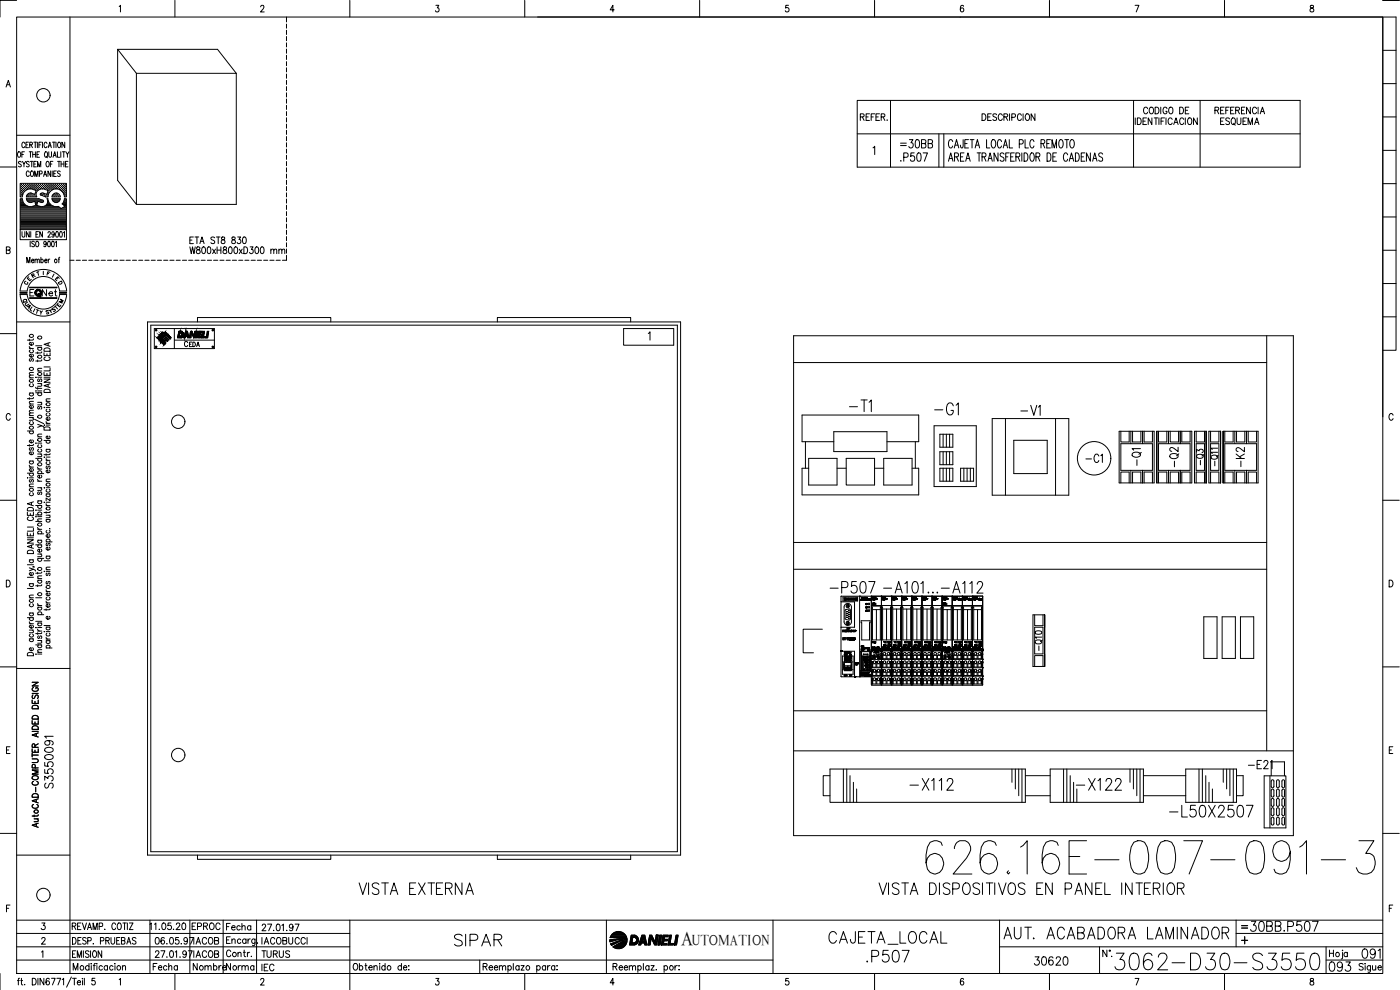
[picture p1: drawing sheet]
<svg xmlns="http://www.w3.org/2000/svg" width="420mm" height="297mm" viewBox="0 0 420 297" stroke-linecap="round" stroke-linejoin="round" font-family="sans-serif">
<defs><g id="words">
<text font-size="15" x="276.6" y="263.5">626.16E-007-091-3</text>
<text font-size="8.8" x="333.4" y="292.1">3062-D30-S3550</text>
<text font-size="7.5" x="247.6" y="284.7">CAJETA_LOCAL</text>
<g font-size="7.1">
<text x="253.6" y="124.9">-T1</text>
<text x="279.4" y="125.6">-G1</text>
<text x="248" y="179.2">-P507</text>
<text x="272" y="238.5">-X112</text>
<text x="321.7" y="238.5">-X122</text>
<text x="349.6" y="246.2">-L50X2507</text>
<text x="106.5" y="269.5">VISTA EXTERNA</text>
<text x="262.5" y="269.5">VISTA DISPOSITIVOS EN PANEL INTERIOR</text>
<text x="135.1" y="285">SIPAR</text>
<text x="300.2" y="282.9">AUT. ACABADORA LAMINADOR</text>
<text x="258.9" y="290">.P507</text>
</g>
<g font-size="6.6">
<text x="305.2" y="125.9">-V1</text>
<text x="373.9" y="280.8">30BB.P507</text>
</g>
<text font-size="6.2" x="397.6" y="292.8">093</text>
<text font-size="5.9" x="204.5" y="283.6">A</text>
<g font-size="5.7">
<text x="269.2" y="45.5">=30BB</text>
<text x="324.6" y="140.1">-C1</text>
<text x="343.3" y="140.8" transform="rotate(-90 343.3 140.8)">-Q1</text>
<text x="354.5" y="141.5" transform="rotate(-90 354.5 141.5)">-Q2</text>
<text x="362.3" y="140.8" transform="rotate(-90 362.3 140.8)">-Q3</text>
<text x="374.3" y="141.1" transform="rotate(-90 374.3 141.1)">-K2</text>
<text x="373.6" y="231.8">-E21</text>
<text x="16.9" y="237.8" transform="rotate(-90 16.9 237.8)">S3550091</text>
<text x="309" y="290.7">30620</text>
<text x="407.5" y="288.6">091</text>
</g>
<g font-size="5.3">
<text x="365.1" y="38.8">ESQUEMA</text>
<text x="313.6" y="196.5" transform="rotate(-90 313.6 196.5)">-Q10</text>
<text x="56.4" y="280.1">EPROC</text>
<text x="56.8" y="288.6">IACOB</text>
<text x="56.8" y="292.5">Nombre</text>
<text x="66.7" y="292.5">Norma</text>
<text x="77.3" y="288.6">TURUS</text>
</g>
<g font-size="4.9">
<text x="341.8" y="35.3">CODIGO DE</text>
<text x="11.6" y="90">Net</text>
<text x="66.7" y="280.1">Fecha</text>
<text x="56.8" y="284.3">IACOB</text>
<text x="77.3" y="284.3">IACOBUCCI</text>
<text x="77.3" y="292.5">IEC</text>
</g>
<g font-size="4.4">
<text x="8.1" y="84.7">R</text>
<text x="55.7" y="105.1">EDA</text>
<text x="207.7" y="283.6">UTOMATION</text>
</g>
<g font-size="4">
<text x="7.1" y="85.4">E</text>
<text x="16.2" y="86.4">D</text>
<text x="5.6" y="92.1">Q</text>
<text x="6.3" y="92.8">U</text>
<text x="10.6" y="95.6">Y</text>
<text x="14.5" y="94.5">S</text>
<text x="16.6" y="92.1">M</text>
</g>
<g font-size="3.5">
<text x="12.7" y="83.6">F</text>
<text x="6" y="86.4">C</text>
<text x="371.5" y="279.8">=</text>
</g>
</g></defs>
<!-- layer: XR-FG100|CART -->
<g fill="none" stroke="#000" stroke-width=".3">
<path d="M5 5.1h410v287h-410zM5 .1h-5v5M21 5.1v287M35.8 2l.4-.4v2M52.5 .1v5M78.2 2.1l.4-.5 .5 .1 .1 .5-.2 .5-.8 .9h1.1M105 .1v5M130.8 1.6h.9l-.5 .8a.6 .6 0 0 1 .5 .9 .6 .6 0 0 1-1-.1M157.5 .1v5M184.3 2.9h-1.2l.8-1.3v2M210 .1v5M236.6 1.6h-.8v.8a.63 .63 0 0 1 .9 .1 .63 .63 0 0 1-.1 .9 .63 .63 0 0 1-.9-.2"/>
<path d="M262.5 .1v5M289.2 1.9l-.4-.3a1.12 1.12 0 0 0 0 2 .57 .57 0 0 0 .4-.8 .57 .57 0 0 0-.9-.1l-.1 .2M315 .1v5M340.7 1.6h1.1l-.8 2M367.5 .1v5M393.3 1.7v.6a.72 .72 0 0 1 .9 .4 .72 .72 0 0 1-.3 .9 .64 .64 0 0 1-.8-.7 .64 .64 0 0 1 .9-.5l.2-.3-.1-.4zM415 5.1h4v100h-4M415 .1h4.9M415 15.1h4M1.8 26.1l.7-2 .6 2M2.1 25.4h.8M415 35.1h4"/>
<path d="M415 25.1h4M0 50.1h5M5 40.6h16M5.5 45.6l.1-.1a.86 .86 0 0 1 .6 .9 .86 .86 0 0 1-.6 .8 1.09 1.09 0 0 1-.1-1.6zM6.1 56.9h.1M6.1 56.3h.1M6.1 55.7h.1M6.1 57.6h.1M6.1 58.2h.1M6.1 58.8h.1M6.1 59.8h.5M6.3 57.2h.2"/>
<path d="M6.3 56.6h.2M6.3 56h.2M6.3 55.3h.2M6.3 57.9h.2M6.3 58.5h.2M6.4 48.7l-.3-.3-.6 .3 .2 .4 .6 .3 .1 .5-.3 .2-.6-.2M6.4 55.2v.2M6.4 55.9v.1M6.4 56.5v.2M6.4 57.1v.2M6.4 57.8v.1M6.4 58.4v.2"/>
<path d="M6.6 46.3h.4M6.6 59.6h-.5v9.3h13.8v-9.3h-.6M6.6 56.9h.2M6.6 56.3h.2M6.6 55.7h.2M6.6 57.6h.2M6.6 58.2h.2M6.7 59.6l.2 .7M6.7 48.4l.5 .8 .5-.8M6.7 55.6v.1M6.7 56.2v.2M6.7 56.8v.2"/>
<path d="M6.7 57.5v.1M6.7 58.1v.2M7 57.2h.1M7 56.6h.1M7 56h.1M7 55.3h.1M7.1 55.2v.2M7.1 55.9v.1M7.1 56.5v.2M7.1 57.1v.2M7.2 49.2v.9M7.3 56.9h.2"/>
<path d="M7.3 56.3h.2M7.3 55.7h.2M7.3 45.5h-.7v1.7M7.4 55.6v.1M7.4 56.2v.2M7.4 56.8v.2M7.5 43.1a.46 .46 0 0 0-.6-.4 .46 .46 0 0 0-.3 .6v.4a.47 .47 0 0 0 .3 .6 .47 .47 0 0 0 .6-.4M7.6 56.6h.1M7.6 56h.1M7.6 55.3h.1M7.7 55.2v.2M7.7 55.9v.1"/>
<path d="M7.7 56.5v.2M7.8 43.5h.5M7.9 59.6h3.7M7.9 56.9h.1M7.9 56.3h.2M7.9 55.7h.2M7.9 59.6l.1 .3M8 59.9l.7 .8h.8M8 55.6v.1M8 56.2v.2M8 56.8v.1M8 58.8l-.1 .3"/>
<path d="M8 59.8h3.7M8.1 58.8h.1M8.3 56.6h.1M8.3 56h.1M8.3 55.3h.1M8.3 58.5h.1M8.3 55.2v.2M8.3 55.9v.1M8.3 56.5v.2M8.3 58.4v.2M8.6 42.7h-.8v1.6h.8M8.6 56.3h.1"/>
<path d="M8.6 55.7h.1M8.6 58.8h.1M8.6 58.2h.1M8.6 55.6v.1M8.6 56.2v.2M8.6 58.2v.1M8.6 58.7v.2M8.8 51.7a.46 .46 0 0 0-.6-.4 .46 .46 0 0 0-.3 .6l.2 1h.4l.3-.3M8.8 48.7l-.3-.3-.6 .3 .1 .3 .8 .6-.3 .5-.6-.2M8.8 45.5h.8M8.9 56.6h.1M8.9 56h.1"/>
<path d="M8.9 55.3h.1M8.9 58.5h.1M8.9 43.5l.7-.1 .1-.6-.8-.1v1.6M9 55.2v.2M9 55.9v.1M9 56.5v.1M9 58.4v.2M9.1 48.4h.8M9.1 45.5v1.7M9.2 56.3h.2M9.2 55.7h.2M9.2 58.2h.2"/>
<path d="M9.2 58.8h.2M9.3 55.6v.1M9.3 56.2v.2M9.3 58.1v.2M9.3 58.7v.2M9.3 43.5l.4 .8M9.4 51.4l.1-.1a.86 .86 0 0 1 .6 .8 .86 .86 0 0 1-.6 .8 1.2 1.2 0 0 1-.1-1.5zM9.5 58h-.8l-.7 .8M9.5 56.6h.2M9.5 56h.2M9.5 55.3h.2M9.5 58.5h.2"/>
<path d="M9.5 48.4v1.7M9.6 55.2v.2M9.6 55.9v.1M9.6 56.5v.2M9.6 58.4v.2M9.8 56.3h.2M9.8 55.7h.2M9.8 58.8h.2M9.8 46.3h.8M9.8 45.5v1.7M9.9 56.8l.9 .3-.3 1.2-1-.3M9.9 56.8a2.52 2.52 0 0 0-3.1 1.5"/>
<path d="M9.9 55.6v.1M9.9 56.2v.2M9.9 58.2v.1M9.9 58.7v.2M10.2 56.6h.1M10.2 56h.1M10.2 55.3h.1M10.2 58.5h.1M10.2 49.2h.4M10.2 42.7h.8M10.2 55.2v.2M10.2 55.9v.1"/>
<path d="M10.2 56.5v.2M10.2 58.4v.2M10.4 52.9v-1.6l.5 1.6 .5-1.6v1.6M10.5 56.9h.1M10.5 56.3h.1M10.5 55.7h.1M10.5 58.8h.1M10.5 55.6v.1M10.5 56.2v.2M10.5 56.8v.1M10.5 58.7v.2M10.6 58.2h.1"/>
<path d="M10.6 42.7v1.6M10.6 45.5v1.7M10.8 56.6h.1M10.8 56h.1M10.8 55.3h.1M10.9 55.2v.2M10.9 55.9v.1M10.9 56.5v.2M10.9 57.2h.1M10.9 48.4h-.7v1.7h.7M11.1 56.9h.2M11.1 56.3h.2"/>
<path d="M11.1 55.7h.2M11.1 46.3h.5M11.2 55.6v.1M11.2 56.2v.2M11.2 56.8v.2M11.2 42.7v1.6M11.3 50.1v-1.7l.5 1.7 .4-1.7v1.7M11.4 56.6h.2M11.4 56h.2M11.4 55.3h.2M11.5 55.2v.2M11.5 55.9v.1"/>
<path d="M11.5 56.5v.2M11.6 59.6l.2 .1M11.7 43.5h.4M11.7 56.3h.2M11.7 55.7h.2M11.8 59.7l1.2 .4v.5l-.3 .1M11.8 55.6v.1M11.8 56.2v.2M11.8 56.9a1.5 1.5 0 0 0-.7 2.2h-3.2M11.9 52.2l.7-.2-.1-.6-.6-.1v1.6M11.9 45.5h-.8v1.7h.8M12.1 56.6h.1"/>
<path d="M12.1 56h.1M12.1 55.3h.1M12.1 55.2v.2M12.1 55.9v.1M12.1 56.5v.2M12.4 56.3h.1M12.4 55.7h.1M12.4 58.2h.1M12.4 42.7h-.7v1.6M12.4 55.6v.1M12.4 56.2v.2M12.4 58.1v.2"/>
<path d="M12.7 56.6h.1M12.7 56h.1M12.7 55.3h.1M12.7 58.5h.1M12.7 42.7v1.6M12.8 56.7l.7 .1M12.8 56.7l-1 .2M12.8 55.2v.2M12.8 55.9v.1M12.8 56.5v.1M12.8 58.4v.2M13 56.3h.2"/>
<path d="M13 55.7h.2M13 58.2h.2M13.1 52.9l.4-1.6 .5 1.6M13.1 55.6v.1M13.1 56.2v.2M13.1 58.1v.2M13.1 58l-.5-.1a.38 .38 0 0 0-.4 .2 .38 .38 0 0 0 0 .4M13.3 52.4h.5M13.3 56.6h.2M13.3 56h.2M13.3 55.3h.2M13.3 58.5h.2"/>
<path d="M13.4 55.2v.2M13.4 55.9v.1M13.4 56.5v.2M13.4 58.4v.2M13.5 56.8l.9 .3-.3 1.2-1-.3M13.6 56.3h.2M13.6 55.7h.2M13.6 58.8h.2M13.7 45.5a.86 .86 0 0 1 .6 .9 .86 .86 0 0 1-.6 .8 1.14 1.14 0 0 1 0-1.7zM13.7 55.6v.1M13.7 56.2v.2M13.7 58.7v.2"/>
<path d="M13.9 46.9l.3 .5M14 56.6h.1M14 56h.1M14 55.3h.1M14 58.5h.1M14.1 48.5l.1-.1a.86 .86 0 0 1 .6 .8 .86 .86 0 0 1-.6 .9 1.09 1.09 0 0 1-.1-1.6zM14.1 55.2v.2M14.1 55.9v.1M14.1 56.5v.2M14.1 58.4v.2M14.1 43.1a.46 .46 0 0 0-.6-.4 .46 .46 0 0 0-.3 .6l.3 .9 .3 .1 .3-.4M14.1 59.6h.3"/>
<path d="M14.1 59.6a1.69 1.69 0 0 1-.3 1.9 1.69 1.69 0 0 1-1.9 .4M14.3 58.8h.1M14.3 56.9h.1M14.3 56.3h.1M14.3 55.7h.1M14.3 58.2h.1M14.4 55.6v.1M14.4 56.2v.2M14.4 56.8v.2M14.4 58.1v.2M14.4 59.6l.1 .7M14.4 57.6h.1"/>
<path d="M14.5 44.3l.4-1.6 .5 1.6M14.6 57.2h.1M14.6 56.6h.1M14.6 56h.1M14.6 55.3h.1M14.6 57.9h.1M14.6 45.5l.1 1.5 .3 .2 .4-.2 .1-1.5M14.6 43.8h.6M14.7 55.2v.2M14.7 55.9v.1M14.7 56.5v.2M14.7 57.1v.2"/>
<path d="M14.7 57.8h.1M14.9 56.9h.2M14.9 56.3h.2M14.9 55.7h.2M15 55.6v.1M15 56.2v.2M15 56.8v.2M15.1 49.2h.5M15.2 51.3v1.6l-.8-1.6v1.6M15.2 56.6h.2M15.2 56h.2M15.2 55.3h.2"/>
<path d="M15.3 55.2v.2M15.3 55.9v.1M15.3 56.5v.2M15.5 56.9h.2M15.5 56.3h.2M15.5 55.7h.2M15.6 59.6h2.5M15.6 59.6l.1 .3M15.6 55.6v.1M15.6 56.2v.2M15.6 56.8v.1M15.7 51.3v1.6"/>
<path d="M15.7 59.9a1.23 1.23 0 0 0 1.1 .9 1.23 1.23 0 0 0 1.2-.9M15.7 59.8h2.2M15.7 42.7h.9M15.9 48.4h-.8v1.7M15.9 56.6h.1M15.9 56h.1M15.9 55.3h.1M15.9 47.2l.5-1.7 .5 1.7M16 58.5h.1M16 55.2v.2M16 55.9v.1M16 56.5v.2"/>
<path d="M16 58.5v.1M16 58.3a1.22 1.22 0 0 1 1.3-.3 1.22 1.22 0 0 1 .8 1.1h-2.5zM16.1 52.1h.5M16.1 46.6h.6M16.2 56.3h.1M16.2 55.7h.1M16.2 58.8h.1M16.2 42.7v1.6M16.3 55.6v.1M16.3 56.2v.2M16.3 58.7v.2M16.3 58.2v.1"/>
<path d="M16.5 56.6h.1M16.5 56h.1M16.5 55.3h.1M16.5 58.5h.1M16.6 55.2v.2M16.6 55.9v.1M16.6 56.5v.1M16.6 58.4v.2M16.8 56.3h.2M16.8 55.7h.2M16.8 58.2h.2M16.8 58.8h.2"/>
<path d="M16.8 42.7v1.6M16.9 51.3h-.8v1.6h.8M16.9 55.6v.1M16.9 56.2v.2M16.9 58.1v.2M16.9 58.7v.2M17.1 56.6h.2M17.1 56h.2M17.1 55.3h.2M17.1 58.5h.2M17.2 45.5v1.7h.7M17.2 55.2v.2"/>
<path d="M17.2 55.9v.1M17.2 56.5v.1M17.2 58.4v.2M17.3 48.4h.8M17.4 56.3h.2M17.4 55.7h.2M17.4 58.8h.2M17.5 42.7h.2a.86 .86 0 0 1 .6 .8 .86 .86 0 0 1-.6 .8 1.09 1.09 0 0 1-.2-1.6zM17.5 55.6v.1M17.5 56.2v.2M17.5 58.7v.2M17.7 48.4v1.7"/>
<path d="M17.8 56.6h.1M17.8 56h.1M17.8 55.3h.1M17.8 56.9l1 .7 .5 1.5h.6v-4.1h-13.8v4.1h.6l.2-.8M17.8 56.9a2.53 2.53 0 0 0-3.4 2.2h-.8l-1.4-.6M17.9 55.2v.2M17.9 55.9v.1M17.9 56.5v.2M18.1 51.5a.41 .41 0 0 0-.7-.2 .41 .41 0 0 0 .1 .7l.4 .3a.42 .42 0 0 1 0 .6 .42 .42 0 0 1-.6-.2M18.1 56.9h.1M18.1 56.3h.1M18.1 55.7h.1"/>
<path d="M18.1 59.6l-.1 .3M18.2 55.6v.1M18.2 56.2v.2M18.2 56.8v.2M18.2 45.5v1.7M18.3 49.2h.9M18.3 48.4v1.7M18.4 56.6h.1M18.4 56h.1M18.4 55.3h.1M18.5 57.2h.1M18.5 55.2v.2"/>
<path d="M18.5 55.9v.1M18.5 56.5v.2M18.5 57.1v.1M18.7 56.9h.2M18.7 56.3h.2M18.7 55.7h.2M18.7 45.5h.8M18.8 57.5l.1 .1M18.8 55.6v.1M18.8 56.2v.2M18.8 56.8v.2M19 57.2h.2"/>
<path d="M19 56.6h.2M19 56h.2M19 55.3h.2M19 57.9h.2M19.1 45.5v1.7M19.1 55.2v.2M19.1 55.9v.1M19.1 56.5v.2M19.1 57.1v.2M19.1 57.8v.1M19.2 48.4v1.7M19.3 59.6l-.1 .7"/>
<path d="M19.3 56.9h.2M19.3 56.3h.2M19.3 55.7h.2M19.3 57.6h.2M19.3 58.2h.2M19.4 58.8h.1M19.4 42.7v1.6l-.8-1.6v1.6M19.4 55.6v.1M19.4 56.2v.2M19.4 56.8v.2M19.4 57.5v.1M19.4 58.1v.2"/>
<path d="M19.4 58.7v.2M19.4 59.8h.4M19.6 49.2h.5M19.7 57.2h.1M19.7 56.6h.1M19.7 56h.1M19.7 55.3h.1M19.7 57.9h.1M19.7 58.5h.1M19.8 45.5l.4 .8 .5-.8M19.8 55.2v.2M19.8 55.9v.1"/>
<path d="M19.8 56.5v.2M19.8 57.1v.2M19.8 57.8v.1M19.8 58.4v.2M20.2 46.3v.9M20.4 48.4h-.8v1.7h.8M415 55.1h4M415 45.1h4M1.9 75h1l.1-.7-1.1-.2v2l1.1-.2v-.5l-.3-.4M6.1 68.9v3h13.8v-3M6.1 64.5h13.7M6.1 64.2h13.7"/>
<path d="M6.1 63.9h13.7M6.1 63.6h13.7M6.1 63.3h13.7M6.1 62.9h13.7M6.1 62.6h12.1M6.1 62.3h11.8M6.1 62h2.3M6.1 61.7h1.6M6.1 61.4h1.3M6.1 61h1M6.1 60.7h.8M6.1 60.4h.6"/>
<path d="M6.1 60.1h.5M6.1 64.8h13.7M6.1 65.2h13.7M6.1 65.5h13.7M6.1 65.8h13.7M6.1 66.1h13.7M6.1 66.4h13.7M6.1 66.7h13.7M6.1 67.1h13.7M6.1 67.4h13.7M6.1 67.7h13.7M6.1 68h13.7"/>
<path d="M6.1 68.4h13.7M6.1 68.7h13.7M6.6 69.5v1.2l.4 .4 .4-.2 .1-1.4M6.8 60.4l.3 .4a2.5 2.5 0 0 0 2.8 1.1M8 78.9v-1.7l.5 1.7 .5-1.7v1.7M8.2 60.1h4.5M8.4 60.4h1.7M8.8 69.5v1.6l-.9-1.6v1.6M9.1 72.4v1.6M9.2 69.5v1.6M9.4 78.2h.8l-.2-.4a.48 .48 0 0 0-.6 .5 .48 .48 0 0 0 .6 .5l.2-.2M9.5 60.7l1-.3 .2 1.2-.8 .3"/>
<path d="M9.9 62h2M10.3 72.6a.41 .41 0 0 0-.6-.2 .41 .41 0 0 0 0 .7l.4 .2a.44 .44 0 0 1 .2 .6 .44 .44 0 0 1-.7 .1l-.1-.2M10.5 78l.3-.2h.3l.1 1.1M10.5 77.8v1.1M10.5 60.4h.7M10.6 60.7h.5M10.7 61h.4M10.8 61.7h.2M10.8 70.3h.5M10.8 61.4h.2M10.9 72.5l.1-.1a.82 .82 0 0 1 .7 .8 .82 .82 0 0 1-.8 .8l-.2-.6zM11.2 78l.3-.2h.3v1.1"/>
<path d="M11.6 69.5h-.8v1.6h.8M11.7 60.4h1.3M12.3 78l.1-.2a.48 .48 0 0 1 .6 .5 .48 .48 0 0 1-.6 .5l-.1-.2M12.3 77.2v1.7M12.7 60.8l-1.4-.4-.3 1.2 .8 .3M12.7 69.5v1.6l-.8-1.6v1.6M13.3 62h2.8M13.4 78.2h.7l-.1-.4a.47 .47 0 0 0-.6 .5 .47 .47 0 0 0 .6 .5l.1-.2M13.8 61.7h1.7M13.9 72.9l-.2 .4a.45 .45 0 0 1-.6-.4 .45 .45 0 0 1 .6-.4 .84 .84 0 0 1 .3 .9 .84 .84 0 0 1-.8 .6v-.2M14.1 61.4h1M14.3 61h.5"/>
<path d="M14.4 60.7h.2M14.4 69.9a.39 .39 0 0 1 .5-.4 .39 .39 0 0 1 .2 .6l-.7 1h.8M14.4 60.4h.1M14.5 72.5l.1-.1a.96 .96 0 0 1 0 1.6l-.3-.7zM14.5 77.8v1.1M14.5 60.4l.3 .4a2.51 2.51 0 0 0 2.7 1.1M14.9 77.8l-.4 .4M15.6 72.5l.2-.1a.96 .96 0 0 1 0 1.6h-.2l-.1-.7zM15.9 60.1h1.9M16.1 60.4h1.4M16.3 70l-.2 .5a.46 .46 0 0 1-.6-.5 .46 .46 0 0 1 .6-.4 .85 .85 0 0 1 .3 .9 .85 .85 0 0 1-.8 .6v-.2M16.6 72.7l.3-.3v1.6"/>
<path d="M16.9 69.6l.2-.1a.96 .96 0 0 1 0 1.6l-.4-.6zM17.4 61.9l.9 .7 1.1-.6M17.5 77.8h.4M17.9 77.2l-.2 .3v1.4M18 69.6l.2-.1a.96 .96 0 0 1 0 1.6h-.2l-.1-.6zM18.4 62.6h1.4M18.7 61.2l.7 .7M18.9 61h.9M19 62.3h.8M19 61.4h.8M19 69.8l.3-.3v1.6M19.1 60.7h.7"/>
<path d="M19.2 60.4l-.6 .8M19.3 61.7h.5M19.3 60.4h.5M19.3 60.1h.5M19.5 62h.3M415 75.1h4M415 65.1h4M5 96.6h16M6 88.4a7 7 0 0 0 7 6.5 7 7 0 0 0 7-6.5M6 87.3a7 7 0 0 1 7-6.5 7 7 0 0 1 7 6.5M8.2 88.4a4.9 4.9 0 0 0 4.8 4.3 4.9 4.9 0 0 0 4.9-4.3M8.2 87.3a4.9 4.9 0 0 1 4.8-4.3 4.9 4.9 0 0 1 4.9 4.3"/>
<path d="M8.9 89.4h8.2M8.9 89.5h8.2M8.9 86.3h8.2M8.9 86.2h8.2M9 89.4h8M9 86.3h8M10.2 86.9h-1.2v1.9M415 95.1h4M415 85.1h4M0 100.1h5M8.8 104l.6 .5M8.8 101.8v.5"/>
<path d="M8.8 119.3v.5M8.8 117.9h1.2M8.8 113.4h1.2M8.8 104.5h1.2M9.1 117.9a.51 .51 0 0 0 0 .8 .51 .51 0 0 0 .7 0 .51 .51 0 0 0 0-.8M9.1 115.2a.56 .56 0 0 0 .2 .9 .56 .56 0 0 0 .7-.6l-.2-.3M9.1 107.6l-.3 .3 .3 .5 .4-.7h.4l.1 .4-.2 .3M9.1 105a.56 .56 0 0 0 .2 .9 .56 .56 0 0 0 .7-.6l-.2-.3M9.8 106.3a.5 .5 0 0 1 0 .7 .5 .5 0 0 1-.7 0 .5 .5 0 0 1-.1-.6l.4-.1v.8M9.8 102.7l.1 .2a.54 .54 0 0 1-.5 .7 .54 .54 0 0 1-.5-.7l.5-.2v.9M10 119.2l-.3 .4h-1.5M10 112.6h-1.1l-.1 .4 .4 .4"/>
<path d="M10 111.7l-1.1 .1-.1 .4 .4 .4M10 101.7l-.3 .4h-1.5M10.7 117.3h.2zM10.7 116.2l.1 .3h1.7M10.7 113.2h.2zM10.7 117.8h1.8M10.7 103.7h1.8M11.3 113.2h1.2M11.3 105.6v.5M11.3 108v.5M11.3 116.3v.5M11.3 117.3h1.2"/>
<path d="M11.3 115.1h1.2M11.3 111.3h1.2M11.3 104.3h1.2M11.6 117.8a.51 .51 0 0 0 0 .8 .51 .51 0 0 0 .7 0 .51 .51 0 0 0 0-.8M11.6 113.7l-.3 .3 .1 .5h.4l.2-.7 .3-.1 .2 .3-.2 .5M11.6 104.3a.56 .56 0 0 0 .2 .9 .56 .56 0 0 0 .7-.7l-.2-.2M12.2 115.1l.3 .4-.1 .3-1.1 .1M12.5 110.5l-1.1 .1-.1 .3 .4 .4M12.5 107.9l-.3 .4h-1.5M12.5 105.6l-.3 .3h-1.5M13.2 113.7h1.8l-1.8 1h1.8M13.2 111.7v.9h1.8v-.9"/>
<path d="M13.2 105.8v.9h1.8v-.9M13.2 113.2h1.8M13.2 110.1h1.8M13.3 117a1.01 1.01 0 0 1 1.1-.2 1.01 1.01 0 0 1 .6 1h-1.8zM13.3 104.7a.99 .99 0 0 1 1.1-.3 .99 .99 0 0 1 .6 1h-1.8zM13.6 107.1a.55 .55 0 0 0-.4 .7 .55 .55 0 0 0 .7 .4h.5a.54 .54 0 0 0 .6-.4 .54 .54 0 0 0-.4-.7M14.1 106.2v.5M14.1 112v.6M14.4 103v.7M14.4 115.3v.8M15 119.7h-1.1l-.1 .4 .4 .3M15 115.1l-1.8 .6 1.8 .6"/>
<path d="M15 110.4v.9h-1.8M15 102.8l-1.8 .5 1.8 .6M3.1 124.6a.63 .63 0 0 0-.8-.5 .63 .63 0 0 0-.4 .7v.5a.63 .63 0 0 0 .4 .8 .63 .63 0 0 0 .8-.5M8.2 129.3h1.8M8.8 139.6l.1 .3 .5 .3M8.8 138.3h1.2M8.8 133.4v.5M8.8 125.3h1.2M8.8 124.7h1.2M8.8 121.2h1.2M9.1 138.3a.56 .56 0 0 0 .2 1 .56 .56 0 0 0 .7-.7l-.2-.3M9.1 134.3l-.3 .3 .1 .5h.4l.2-.7 .3-.1 .2 .3-.2 .5"/>
<path d="M9.1 129.3a.56 .56 0 0 0 .2 1 .56 .56 0 0 0 .7-.7l-.2-.3M9.1 126.5a.51 .51 0 0 0 0 .8 .51 .51 0 0 0 .7 0 .51 .51 0 0 0 0-.8M9.7 125.3l.3 .4-.1 .3-1.1 .1M9.8 135.6a.51 .51 0 0 1 0 .7 .51 .51 0 0 1-.7 0 .51 .51 0 0 1-.1-.7h.4v.8M9.8 132a.51 .51 0 0 1 0 .7 .51 .51 0 0 1-.7 .1 .51 .51 0 0 1-.1-.7l.4-.1v.9M9.8 121.7a.51 .51 0 0 1 0 .7 .51 .51 0 0 1-.7 0 .51 .51 0 0 1-.1-.7h.4v.8M10 133.3l-.3 .4h-1.5M10 123.9l-1.1 .1-.1 .4 .4 .3M10 123.1l-1.1 .1-.1 .4 .4 .3M10 120.4l-1.1 .1-.1 .3 .4 .4M10.4 125.8l2.7 1.3M10.7 133h.2z"/>
<path d="M10.7 137.5h1.8M11.3 127.3l1.2 .4-1.2 .5M11.3 136.2h1.2M11.3 133h1.2M11.3 131h1.2M11.3 120.7h1.2M11.6 137.5a.56 .56 0 0 0 .2 1 .56 .56 0 0 0 .7-.7l-.2-.3M11.6 134.8a.56 .56 0 0 0 .2 .9 .56 .56 0 0 0 .7-.6l-.2-.3M11.6 133.5a.56 .56 0 0 0 .2 .9 .56 .56 0 0 0 .7-.6l-.2-.3M11.6 121.9l-.3 .3 .3 .6 .4-.8h.4l.1 .5-.2 .3M12.2 136.2l.3 .4-.1 .3-1.1 .1M12.2 120.7l.3 .4-.1 .3-1.1 .1"/>
<path d="M12.5 130.2l-1.1 .1-.1 .4 .4 .3M12.5 127.7l.6 .3v.3M13.2 137.1h.2zM13.2 127.5h.2zM13.2 122.2h.2zM13.2 132.2h1.8M13.3 128.3a1.01 1.01 0 0 1 1.1-.2 1.01 1.01 0 0 1 .6 1h-1.8zM13.8 137.6l.1 .3 .5 .2M13.8 126.5l.1 .3 .5 .2M13.8 136.2v.4M13.8 138.1h1.2M13.8 137.1h1.2"/>
<path d="M13.8 134.8h1.2M13.8 127.5h1.2M13.8 127h1.2M13.8 122.2h1.2M13.8 120.4h1.2M14.1 139.8l-.3 .3 .1 .4h.4l.2-.6 .3-.1 .2 .3-.2 .5M14.1 138.5l-.2 .2a.52 .52 0 0 0 .6 .7 .52 .52 0 0 0 .3-.9M14.1 134.8l-.2 .1a.52 .52 0 0 0 .6 .8 .52 .52 0 0 0 .3-.9M14.1 132.2l-.2 .1a.52 .52 0 0 0 .6 .7 .52 .52 0 0 0 .3-.8M14.1 124a.55 .55 0 0 0 .2 .9 .55 .55 0 0 0 .7-.6l-.2-.3M14.1 122.8l-.2 .1a.52 .52 0 0 0 .6 .7 .52 .52 0 0 0 .3-.8M14.8 130.8a.49 .49 0 0 1 0 .7 .49 .49 0 0 1-.7 0 .49 .49 0 0 1-.1-.6l.4-.1v.8"/>
<path d="M14.8 125.3a.5 .5 0 0 1 0 .6 .5 .5 0 0 1-.7 .1 .5 .5 0 0 1-.1-.7h.4v.8M15 136.1l-.1 .3h-1.7M418.1 124.6a.63 .63 0 0 0-.8-.5 .63 .63 0 0 0-.4 .7v.5a.63 .63 0 0 0 .4 .8 .63 .63 0 0 0 .8-.5M0 150.1h5M8.2 159.8v1h1.8v-1M8.2 153.7v.9h1.8v-.9M8.2 143.4h.2zM8.2 158.1h1.8M8.2 142h1.8M8.3 152.6a.99 .99 0 0 1 1.1-.3 .99 .99 0 0 1 .6 1h-1.8zM8.6 155.1a.57 .57 0 0 0-.4 .7 .57 .57 0 0 0 .7 .4h.5a.56 .56 0 0 0 .6-.4 .56 .56 0 0 0-.4-.7M8.8 146h1.2"/>
<path d="M8.8 143.4h1.2M8.8 140.2h1.2M9.1 147.9a.51 .51 0 0 0 0 .7 .51 .51 0 0 0 .7 0 .51 .51 0 0 0 0-.7M9.1 143.9l-.3 .3 .1 .4h.4l.2-.6 .3-.1 .2 .3-.2 .5M9.1 142a.56 .56 0 0 0 .2 .9 .56 .56 0 0 0 .7-.6l-.2-.3M9.1 154.1v.5M9.4 150.8v.7M9.8 140.6a.51 .51 0 0 1 0 .7 .51 .51 0 0 1-.7 .1 .51 .51 0 0 1-.1-.7l.4-.1v.9M10 158.5v.9h-1.8M10 150.6l-1.8 .6 1.8 .6M10 145.2l-1.1 .1-.1 .4 .4 .3M10.7 155h.2z"/>
<path d="M10.7 153.1h.2zM10.7 156.4h1.8M10.7 154.5h1.8M10.7 151.7h1.8M11.3 158.2l.6 .6M11.3 143.8l.1 .4 .5 .2M11.3 140.2l.1 .3 .5 .2M11.3 146.3h1.2M11.3 158.8h1.2M11.3 155h1.2M11.3 153.1h1.2M11.3 150.3h1.2"/>
<path d="M11.3 144.4h1.2M11.3 142.1h1.8M11.3 140.7h1.2M11.6 154.5a.56 .56 0 0 1 .2-.9 .56 .56 0 0 1 .7 .6l-.2 .3M11.6 151.7a.56 .56 0 0 0 .2 .9 .56 .56 0 0 0 .7-.6l-.2-.3M11.6 150.3a.51 .51 0 0 0 0 .7 .51 .51 0 0 0 .7 0 .51 .51 0 0 0 0-.7M11.6 147.6l-.3 .3 .3 .5 .4-.8h.4l.1 .5-.2 .3M11.6 142.1l-.2-.1a.52 .52 0 0 1 .6-.8 .52 .52 0 0 1 .3 .9M12.2 146.3l.3 .4-.1 .4h-1.1M12.3 142.6a.51 .51 0 0 1 0 .7 .51 .51 0 0 1-.7 0 .51 .51 0 0 1-.1-.7h.4v.8M12.5 155.7h-1.1l-.1 .4 .4 .3M13.2 150.7h.2z"/>
<path d="M13.2 146.3h.2zM13.8 151.1l.1 .4 .5 .2M13.8 153.5v.5M13.8 155.9h1.2M13.8 154.6h1.2M13.8 151.7h1.2M13.8 150.7h1.2M13.8 148.2h1.2M13.8 146.3h1.2M13.8 144.5h1.2M14.1 159.2l-.2 .1a.53 .53 0 0 0 .5 .7 .53 .53 0 0 0 .5-.7l-.1-.1M14.1 155.9a.55 .55 0 0 0 .2 .9 .55 .55 0 0 0 .7-.7l-.2-.2"/>
<path d="M14.1 148.2l-.2 .1a.52 .52 0 0 0 .6 .8 .52 .52 0 0 0 .3-.9M14.1 146.8l-.2 .2a.52 .52 0 0 0 .6 .7 .52 .52 0 0 0 .3-.9M14.7 154.6l.3 .3-.1 .4h-1.1M14.8 141a.5 .5 0 0 1 0 .7 .5 .5 0 0 1-.7 .1 .5 .5 0 0 1-.1-.7l.4-.1v.8M14.9 158.6v.1M15 153.4l-.1 .3-1.7 .1M15 149.4v.8l-1.2-.8v.8M15 143.7l-1.1 .1-.1 .4 .4 .3M415 150.1h4.9M1.9 174.1a1.03 1.03 0 0 1 1.2 1 1.03 1.03 0 0 1-1.2 1zM8.2 162h1.8l-1.8 1h1.8M8.2 176.6h1.8"/>
<path d="M8.2 173.2h1.8M8.2 169.4h1.8M8.2 161.4h1.8M8.3 165.3a1.01 1.01 0 0 1 1.1-.2 1.01 1.01 0 0 1 .6 1h-1.8zM8.8 170.4l1.2 .4-1.2 .5M8.8 179.4h1.2M8.8 175.1h1.2M8.8 168h1.2M9.1 175.1a.56 .56 0 0 0 .2 1 .56 .56 0 0 0 .7-.7l-.2-.3M9.1 168a.51 .51 0 0 0 0 .7 .51 .51 0 0 0 .7 0 .51 .51 0 0 0 0-.7M9.1 160.2v.6M9.4 163.6v.7"/>
<path d="M9.8 171.8a.51 .51 0 0 1 0 .7 .51 .51 0 0 1-.7 .1 .51 .51 0 0 1-.1-.7l.4-.1v.9M9.9 170l.5 .2M10 178.5l-1.1 .1-.1 .4 .4 .4M10 170.8l.6 .3v.3M10 163.4l-1.8 .6 1.8 .5M10.7 179.4h1.8M10.7 163.5h1.8M11.3 171.7v.5M11.3 175.5v.5M11.3 174.1h1.2M11.3 173.6h1.2M11.3 167.5h1.8"/>
<path d="M11.3 166.2h1.2M11.3 162.1h1.2M11.3 160.2h1.8M11.6 174.1a.56 .56 0 0 0 .2 .9 .56 .56 0 0 0 .7-.6l-.2-.3M11.6 167.5a.56 .56 0 0 0 .2 1 .56 .56 0 0 0 .7-.7l-.2-.3M11.6 163.5a.56 .56 0 0 0 .2 .9 .56 .56 0 0 0 .7-.6l-.2-.3M11.6 162.1a.56 .56 0 0 0 .2 .9 .56 .56 0 0 0 .7-.6l-.2-.3M11.6 160.2a.56 .56 0 0 1 .2-1 .56 .56 0 0 1 .7 .7l-.2 .3M12.2 166.2l.3 .4-.1 .3-1.1 .1M12.3 164.8a.51 .51 0 0 1 0 .7 .51 .51 0 0 1-.7 0 .51 .51 0 0 1-.1-.7h.4v.8M12.5 175.4l-.1 .3-1.7 .1M12.5 172.8l-1.1 .1-.1 .3 .4 .4"/>
<path d="M12.5 171.6l-.3 .4h-1.5M13.2 171.4h.2zM13.2 168.3h1.8M13.8 176.9l.1 .4 .5 .2M13.8 177.5h1.2M13.8 171.4h1.2M13.8 170.9h1.2M13.8 166.9h1.2M13.8 162.6h1.8M14.1 179.2l-.2 .1a.52 .52 0 0 0 .6 .7 .52 .52 0 0 0 .3-.8M14.1 174.4l-.3 .3 .3 .5 .4-.7h.4l.1 .4-.2 .3M14.1 171.9l-.3 .3 .3 .5 .4-.7h.4l.1 .4-.2 .3"/>
<path d="M14.1 166.9l-.2 .1a.52 .52 0 0 0 .6 .7 .52 .52 0 0 0 .3-.8M14.1 163l-.3 .3 .3 .5 .4-.7h.4l.1 .4-.2 .3M14.1 162.6l-.2-.1a.52 .52 0 0 1 .6-.8 .52 .52 0 0 1 .3 .9M14.8 177.9l.1 .1a.53 .53 0 0 1-.5 .8 .53 .53 0 0 1-.4-.8l.4-.1v.9M14.8 164.2l.1 .1a.52 .52 0 0 1-.5 .8 .52 .52 0 0 1-.4-.8l.4-.1v.8M14.8 160.4a.5 .5 0 0 1 0 .7 .5 .5 0 0 1-.7 0 .5 .5 0 0 1-.1-.6l.4-.1v.8M15 170.2l-1.1 .1-.1 .3 .4 .3M416.9 174.1a1.03 1.03 0 0 1 1.2 1 1.03 1.03 0 0 1-1.2 1zM8.2 185.3h1.8M8.3 196a.99 .99 0 0 1 1.1-.2 .99 .99 0 0 1 .6 1h-1.8zM8.8 186.5l.1 .4 .5 .2M8.8 191.7h1.2"/>
<path d="M8.8 189h1.2M8.8 187.1h1.2M8.8 183.9h1.2M9.1 191.7a.56 .56 0 0 0 .2 .9 .56 .56 0 0 0 .7-.6l-.2-.3M9.1 190.3a.56 .56 0 0 0 .2 .9 .56 .56 0 0 0 .7-.6l-.2-.3M9.1 185.3a.56 .56 0 0 0 .2 1 .56 .56 0 0 0 .7-.7l-.2-.3M9.1 183.9a.51 .51 0 0 0 0 .8 .51 .51 0 0 0 .7 0 .51 .51 0 0 0 0-.8M9.1 181.2a.56 .56 0 0 0 .2 .9 .56 .56 0 0 0 .7-.6l-.2-.3M9.7 189l.3 .4-.1 .4-1.1 .1M9.8 194.3a.51 .51 0 0 1 0 .7 .51 .51 0 0 1-.7 .1 .51 .51 0 0 1-.1-.7l.4-.1v.9M9.8 187.6a.51 .51 0 0 1 0 .7 .51 .51 0 0 1-.7 .1 .51 .51 0 0 1-.1-.8h.4v.9M10.7 196.2h.2z"/>
<path d="M10.7 188.3h.2zM10.7 193.5h1.8M10.7 186.4h1.8M11.3 188.8l.6 .5M11.3 181.1l.1 .4 .5 .2M11.3 196.2h1.2M11.3 195.7h1.2M11.3 192.2h1.2M11.3 189.9v.5M11.3 189.3h1.2M11.3 188.3h1.2M11.3 186.9h1.2"/>
<path d="M11.3 184.4h1.8M11.3 182.2h1.2M11.3 181.7h1.2M11.6 193.5a.56 .56 0 0 0 .2 .9 .56 .56 0 0 0 .7-.6l-.2-.3M11.6 190.8l-.3 .3 .1 .4h.4l.2-.6 .3-.1 .2 .3-.2 .5M11.6 186.9a.56 .56 0 0 0 .2 1 .56 .56 0 0 0 .7-.7l-.2-.3M11.6 184.4a.56 .56 0 0 1 .2-.9 .56 .56 0 0 1 .7 .6l-.2 .3M11.6 182.2a.56 .56 0 0 0 .2 .9 .56 .56 0 0 0 .7-.6l-.2-.3M12.2 192.2l.3 .3-.1 .4-1.1 .1M12.5 194.9l-1.1 .1-.1 .4 .4 .3M12.5 189.8l-.1 .3h-1.7M13.2 189.5h.2z"/>
<path d="M13.2 187.7h1.8M13.8 191.2l.1 .3 .5 .3M13.8 180.4l.1 .3 .5 .2M13.8 194.4h1.8M13.8 192.2h1.2M13.8 191.8h1.2M13.8 189.5h1.2M13.8 188.2h1.2M13.8 182.7v.5M13.8 180.9h1.2M14.1 194.4l-.2-.1a.52 .52 0 0 1 .6-.7 .52 .52 0 0 1 .3 .8M14.1 192.2a.49 .49 0 0 0 0 .7 .49 .49 0 0 0 .7 0 .49 .49 0 0 0 0-.7"/>
<path d="M14.1 190a.49 .49 0 0 0 0 .7 .49 .49 0 0 0 .7 0 .49 .49 0 0 0 0-.7M14.1 188.2l-.2 .1a.51 .51 0 0 0 .6 .7 .51 .51 0 0 0 .3-.8M14.8 184.9l.1 .2a.53 .53 0 0 1-.5 .7 .53 .53 0 0 1-.4-.8l.4-.1v.9M14.8 181.3l.1 .2a.52 .52 0 0 1-.5 .7 .52 .52 0 0 1-.4-.8l.4-.1v.9M15 182.6l-.1 .3-1.7 .1M0 200.1h5M5 200.6h16M9.7 216.2v1h1.8v-1M9.7 210v1.1h1.8v-1.1M9.7 204.7h1.8l-1.8 1.1h1.8M9.7 219.4h1.8M9.7 208.1h1.8"/>
<path d="M9.7 218.1a.98 .98 0 0 1 1.2-.3 .98 .98 0 0 1 .6 1h-1.8zM9.7 211.9a.99 .99 0 0 1 1.2-.3 .99 .99 0 0 1 .6 1.1h-1.8zM9.9 214.8a.96 .96 0 0 1 1.1-.1 .96 .96 0 0 1 .5 1.1h-1.8zM9.9 208.5l-.2 .4v.6h.6l.4-.9 .5-.1 .3 .4-.3 .7M10.1 206.3a.59 .59 0 0 0-.4 .7 .59 .59 0 0 0 .6 .4h.5a.58 .58 0 0 0 .7-.6 .58 .58 0 0 0-.7-.5v.4M10.5 210.4v.7M10.5 216.6v.6M11.5 219.9l-1.8 .6 1.8 .6M415 200.1h4.9M1.9 225h.7M3 224.1h-1.1v2h1.1M9.7 227.7h1.3l.5 .5-.3 .5-1.5 .1"/>
<path d="M9.7 224.7v1h1.8M9.7 226.6h1.8M9.7 226v1.1M9.7 238.4a.98 .98 0 0 1 1.2-.2 .98 .98 0 0 1 .6 1h-1.8zM9.7 233a.91 .91 0 0 1 1.1-.3 .91 .91 0 0 1 .6 1 .91 .91 0 0 1-1.1 .3 .91 .91 0 0 1-.6-1zM10.1 234.4a.59 .59 0 0 0-.4 .7 .59 .59 0 0 0 .6 .5h.5a.59 .59 0 0 0 .7-.5 .59 .59 0 0 0-.5-.7M10.5 224.2l-.1-.9h-.6l-.1 .9h1.8M10.6 230.4l-.1-.9-.7-.1-.1 1h1.8M10.9 239.9v.8M11.5 239.7l-1.8 .6 1.8 .6M11.5 231h-1.8l1.8 .6-1.8 .7h1.8M416.9 225h.7"/>
<path d="M418 224.1h-1.1v2h1.1M0 250h5M5 256.6h16M10.1 241.4a.59 .59 0 0 0-.4 .7 .59 .59 0 0 0 .6 .4h.5a.59 .59 0 0 0 .7-.4 .59 .59 0 0 0-.5-.7M10.2 245.7h1.3M10.2 244.5v.6M10.9 247.2v.8M11.1 245.7l.4 .4-.1 .4h-1.2M11.5 247l-1.8 .6 1.8 .6M11.5 244.5l-.4 .3h-1.4M415 250h4.9M1.9 272.5h.7"/>
<path d="M3 271.6h-1.1v2M5 276.1h410M45 276.1v16M57 276.1v16M67 276.1v16M77 276.1v16M105 276.1v20.9M182 276.1v16M184.1 279.9h3M184.3 279.8h2.6M184.6 279.7h2M185 279.6h1.2"/>
<path d="M232 276.1v16M300 276.1v16M416.9 272.5h.7M418 271.6h-1.1v2M0 292.1v4.9M5 280.1h100M5 284.1h100M5 288.1h227M5.2 294.2h.6M5.9 293.5l-.4 .1v1.9M6.2 294.2h.6M6.4 293.5v1.6l.1 .3 .4 .1"/>
<path d="M7.4 295.3l.1 .1M9.7 293.5a1.01 1.01 0 0 1 1.2 1 1.01 1.01 0 0 1-1.2 1zM11.4 293.5v2M13.2 293.5v2l-1.2-2v2M14.8 293.8l-.1-.2-.4-.1a1.11 1.11 0 0 0-.6 1 1.11 1.11 0 0 0 .7 1 .57 .57 0 0 0 .4-.8 .57 .57 0 0 0-.9-.1l-.1 .3M15.5 293.5h1.1l-.9 2M17.1 293.5h1.1l-.8 2M18.7 293.9l.4-.4v2M21.4 293.1l-1.4 3.1M21.8 293.5h1.1M22.3 293.5v2M23.2 294.8h1v-.2a.53 .53 0 0 0-.7-.4 .53 .53 0 0 0-.3 .8l.4 .5 .6-.2"/>
<path d="M24.8 293.5v.2zM24.8 294.2v1.3M25.3 293.5v2M28.5 293.5h-.9v.9a.61 .61 0 0 1 .9 0 .61 .61 0 0 1-.1 .9 .61 .61 0 0 1-.9-.2M35.8 293.9l.4-.3v2M52.5 292.1v4.9M78.2 294l.4-.4 .5 .1 .1 .4-.2 .5-.8 1h1.1M130.8 293.6h.9l-.5 .7a.59 .59 0 0 1 .5 .9 .59 .59 0 0 1-1 0M144 288.1v4M157.5 292.1v4.9M183 282.1h1.8M183 282.3h1.3"/>
<path d="M183 282.4h.8M183 282.5h.3M183 282l3-.4 .2 .2-3.2 .8zM183.1 281.3h2.7l.2 .2M183.1 282h2.2M183.1 281.3h4.7M183.1 281.2h4.9M183.2 281h4.8M183.3 283.2l.3 .5M183.3 280.9h4.6M183.3 283.3h.9M183.3 280.8h4.5"/>
<path d="M183.4 283.4h.6M183.4 280.6h4.3M183.5 283.6h.2M183.5 280.5h4.2M183.6 283.1h1.2M183.6 280.4h3.9M183.8 280.2h3.6M183.9 280.1h3.3M183.9 284.1l3-1.7-.2-.2 1.4-.8a2.58 2.58 0 0 1-1.1 2.9 2.58 2.58 0 0 1-3.1-.2zM183.9 282.9h1.2M184 284.1h3.2M184.1 281.8h1.7"/>
<path d="M184.1 284h3.2M184.2 284.3h2.8M184.3 282.8h1.1M184.3 294.9h-1.2l.8-1.3v2M184.3 283.9h3.2M184.4 284.4h2.3M184.5 283.2h-1.3l3.2-1.2 .2 .2-3.1 1.5M184.6 283.7h3M184.7 282.6h.9M184.8 283.6h2.9M184.8 284.6h1.6M185 282.5h.9"/>
<path d="M185 283.4h2.8M185.1 281.7h1M185.3 283.3h2.6M185.4 282.4h.8M185.5 283.2h2.4M185.8 283.1h2.2M185.8 282.3h.7M185.9 281.5h.8M186 282.9h2M186.1 282.1h.4M186.2 282.8h1.9M186.3 281.8l1.1-.2-1 .4z"/>
<path d="M186.4 281.8h.3M186.5 281.7h.6M186.5 282.6h1.6M186.7 282.5h1.4M186.7 282.3h1.5M186.9 282.4h1.3M186.9 282.1h1.3M186.9 281.5h.4M187 281.6h.2M187.2 282h1M187.5 281.8h.7M187.7 281.6h.4"/>
<path d="M187.7 281.7h.5M188 281.5h.1M188 281.2l-2 .3M188.1 281.2a2.6 2.6 0 0 0-2.5-1.7 2.6 2.6 0 0 0-2.5 1.8M188.9 283.4h1.8M189 283.2h2.1M189 283.3h2M189 283.1h2.3M189.1 282.8h.6M189.1 282.9h2.3M189.1 282.5h.6M189.1 282.6h.6"/>
<path d="M189.1 282.3h.6M189.1 282.4h.6M189.2 282.1h.6M189.2 282h.6M189.2 281.8h.6M189.2 281.7h.6M189.3 281.6h.6M189.3 281.5h.6M189.3 281.3h1.1a.78 .78 0 0 1 .7 .7 .78 .78 0 0 1-.7 .8M189.3 281.2h2M189.4 281h1.8M189.4 280.9h1.7"/>
<path d="M189.4 280.8h1.5M189.4 280.6h1.2M189.9 281.3l-.2 1.6h.7M190.4 280.6h-1l-.5 3h1.5M190.4 280.6a1.5 1.5 0 0 1 1.2 1.4 1.5 1.5 0 0 1-1.2 1.5M190.5 281.3h.9M190.6 282.8h.9M190.8 281.5h.7M190.8 282.6h.7M190.9 281.6h.7M190.9 282.5h.7M191 281.7h.6"/>
<path d="M191 282.4h.6M191.1 282.1h.5M191.1 282h.5M191.1 281.8h.5M191.1 282.3h.5M191.7 283.4h.6M191.7 283.3h.7M191.8 283.2h.6M191.8 283.1h.6M191.9 282.9h2.1M191.9 282.8h2.1M191.9 282.6h2"/>
<path d="M192 282.5h1.9M192.1 282.4h.6M192.1 282.3h.6M192.2 282.1h.5M192.2 282h.6M192.2 281.8h.6M192.3 281.7h.6M192.3 281.6h.7M192.4 281.5h.6M192.4 281.3h1.3M192.4 281.2h1.2M192.5 281h1.1"/>
<path d="M192.5 280.9h1.1M192.6 280.8h.9M192.6 280.6h.9M192.7 280.6h.8l.6 3h-.6l-.1-.7h-.9l-.2 .7h-.7zM193 281.2l.3 1.2h-.6zM193.1 281.6h.6M193.1 281.5h.6M193.1 281.7h.7M193.2 282h.6M193.2 281.8h.6M193.2 282.1h.6M193.3 282.3h.5"/>
<path d="M193.3 282.4h.6M193.4 283.1h.6M193.4 283.2h.7M193.5 283.3h.6M193.5 283.4h.6M194.5 283.4h.6M194.5 283.2h.7M194.5 283.3h.6M194.6 282.9h.6M194.6 283.1h.6M194.6 282.6h.6M194.6 282.8h.6"/>
<path d="M194.6 282.5h.7M194.7 282.3h.6M194.7 282.4h.6M194.7 282.1h.6M194.7 282h.7M194.8 281.8h.6M194.8 281.7h.6M194.8 281.6h.6M194.8 281.5h1.2M194.9 281.3h1M194.9 281.2h1M194.9 281h.9"/>
<path d="M194.9 280.9h.8M194.9 280.8h.8M194.9 280.6h.7M195 280.6h.6l1 2.1 .3-2.1h.7h-.7h.7l-.5 3h-.6l-1-2.2-.4 2.2h-.6zM195 280.6l-.5 3M195.5 281.6h.5M195.6 281.7h.5M195.7 281.8h.5M195.7 282h.6M195.8 282.1h.5M195.8 282.3h.6M195.9 282.4h.6"/>
<path d="M196 282.5h.5M196 282.6h1.2M196.1 282.8h1.1M196.2 282.9h1M196.2 283.1h.9M196.3 283.2h.8M196.4 283.3h.7M196.4 283.4h.7M196.6 282.4h.7M196.6 282.5h.6M196.7 282.1h.6M196.7 282.3h.6"/>
<path d="M196.7 282h.7M196.7 281.8h.7M196.8 281.7h.6M196.8 281.6h.6M196.8 281.5h.6M196.8 281.3h.6M196.8 281.2h.7M196.9 281h.6M196.9 280.9h.6M196.9 280.8h.6M197.5 283.3h.6M197.5 283.4h.6"/>
<path d="M197.5 283.2h.7M197.6 282.9h.6M197.6 283.1h.6M197.6 282.6h.6M197.6 282.8h.6M197.7 282.4h.6M197.7 282.5h.5M197.7 282.1h.6M197.7 282.3h.6M197.7 282h.6M197.7 281.8h.7M197.8 281.7h.6"/>
<path d="M197.8 281.6h.6M197.8 281.5h.7M197.8 281.3h.7M197.9 281.2h.6M197.9 281h.6M197.9 280.9h.6M198 280.6h.6l-.5 3h-.6zM198 280.8h.5M198 280.6h.6M198.5 283.3h1.6M198.5 283.4h1.6M198.5 283.1h.6"/>
<path d="M198.5 283.2h1.7M198.6 282.8h.6M198.6 282.9h.5M198.6 282.5h.6M198.6 282.6h.6M198.7 282.4h.5M198.7 282.1h1.6M198.7 282.3h1.6M198.8 282h1.6M198.8 281.8h1.6M198.8 281.7h.5M198.8 281.6h.5"/>
<path d="M198.8 281.5h.6M198.8 281.3h.6M198.9 281.2h.5M198.9 281h1.6M198.9 280.9h1.6M198.9 280.8h1.6M199 280.6h1.6l-.1 .5h-1.1l-.1 .7h1.1l-.1 .5h-1.1l-.1 .8h1.1l-.1 .5h-1.6zM199 280.6h1.6M200.5 283.3h1.6M200.5 283.4h1.6M200.5 283.1h.6M200.5 283.2h1.6"/>
<path d="M200.6 282.8h.6M200.6 282.9h.5M200.6 282.5h.6M200.6 282.6h.6M200.7 282.3h.6M200.7 282.4h.5M200.7 282.1h.6M200.7 282h.6M200.7 281.8h.6M200.8 281.7h.5M200.8 281.6h.5M200.8 281.5h.6"/>
<path d="M200.8 281.3h.6M200.9 281.2h.5M200.9 281h.5M200.9 280.9h.6M200.9 280.8h.6M201 280.6h.5l-.4 2.5h1v.5h-1.7zM201 280.6h.5M202.4 283.4h.6M202.4 283.3h.7M202.5 283.1h.6M202.5 283.2h.6M202.5 282.8h.7"/>
<path d="M202.5 282.9h.6M202.6 282.5h.6M202.6 282.6h.6M202.6 282.3h.6M202.6 282.4h.6M202.6 282.1h.6M202.6 282h.7M202.7 281.8h.6M202.7 281.7h.6M202.7 281.6h.7M202.7 281.5h.7M202.8 281.3h.6"/>
<path d="M202.8 281.2h.6M202.8 281h.7M202.9 280.9h.6M202.9 280.8h.6M202.9 280.6h.6l-.5 3h-.6zM202.9 280.6h.6M210 292.1v4.9M236.6 293.6h-.8v.8a.63 .63 0 0 1 .9 0 .63 .63 0 0 1-.1 1 .63 .63 0 0 1-.9-.2M262.5 292.1v4.9M289.2 293.9l-.4-.3a1.12 1.12 0 0 0 0 2 .56 .56 0 0 0 .5-.6 .56 .56 0 0 0-.5-.6 .56 .56 0 0 0-.6 .5M300 284.1h115M315 292.1v4.9"/>
<path d="M330 284.1v8M340.7 293.6h1.1l-.8 2M367.5 292.1v4.9M371 280.1h44M373.5 281v2.2M393.3 293.7v.5a.72 .72 0 0 1 .9 .5 .72 .72 0 0 1-.3 .9 .64 .64 0 0 1-.8-.7 .64 .64 0 0 1 .9-.6l.2-.3-.1-.3zM398 288.1h17"/>
<circle cx="13" cy="28.6" r="2.01"/>
<circle cx="16.7" cy="78.2" r=".49"/>
<circle cx="9.4" cy="110.7" r=".58"/>
<circle cx="9.4" cy="100.8" r=".57"/>
<circle cx="9.4" cy="114.3" r=".57"/>
<circle cx="11.9" cy="112.2" r=".57"/>
<circle cx="11.9" cy="107" r=".57"/>
<circle cx="11.9" cy="101.3" r=".57"/>
<circle cx="9.4" cy="128.3" r=".57"/>
<circle cx="11.9" cy="139.3" r=".57"/>
<circle cx="11.9" cy="125" r=".57"/>
<circle cx="11.9" cy="132" r=".57"/>
<circle cx="14.4" cy="121.3" r=".56"/>
<circle cx="9.4" cy="146.9" r=".57"/>
<circle cx="11.9" cy="157.4" r=".58"/>
<circle cx="14.4" cy="152.6" r=".55"/>
<circle cx="14.4" cy="145.4" r=".55"/>
<circle cx="11.9" cy="178.3" r=".57"/>
<circle cx="11.9" cy="170.7" r=".57"/>
<circle cx="14.4" cy="176.1" r=".56"/>
<circle cx="9.4" cy="180.3" r=".57"/>
<circle cx="10.8" cy="243.5" r=".58"/>
<circle cx="13" cy="268.5" r="2.01"/>
</g>
<!-- layer: CART -->
<g fill="none" stroke="#000" stroke-width=".3">
<path d="M9.7 216.2v1h1.8v-1M9.7 210v1.1h1.8v-1.1M9.7 204.7h1.8l-1.8 1.1h1.8M9.7 219.4h1.8M9.7 208.1h1.8M9.7 218.1a.98 .98 0 0 1 1.2-.3 .98 .98 0 0 1 .6 1h-1.8zM9.7 211.9a.99 .99 0 0 1 1.2-.3 .99 .99 0 0 1 .6 1.1h-1.8zM9.9 214.8a.96 .96 0 0 1 1.1-.1 .96 .96 0 0 1 .5 1.1h-1.8zM9.9 208.5l-.2 .4v.6h.6l.4-.9 .5-.1 .3 .4-.3 .7M10.1 206.3a.59 .59 0 0 0-.4 .7 .59 .59 0 0 0 .6 .4h.5a.58 .58 0 0 0 .7-.6 .58 .58 0 0 0-.7-.5v.4M10.5 210.4v.7M10.5 216.6v.6"/>
<path d="M11.5 219.9l-1.8 .6 1.8 .6M9.7 227.7h1.3l.5 .5-.3 .5-1.5 .1M9.7 224.7v1h1.8M9.7 226.6h1.8M9.7 226v1.1M9.7 238.4a.98 .98 0 0 1 1.2-.2 .98 .98 0 0 1 .6 1h-1.8zM9.7 233a.91 .91 0 0 1 1.1-.3 .91 .91 0 0 1 .6 1 .91 .91 0 0 1-1.1 .3 .91 .91 0 0 1-.6-1zM10.1 234.4a.59 .59 0 0 0-.4 .7 .59 .59 0 0 0 .6 .5h.5a.59 .59 0 0 0 .7-.5 .59 .59 0 0 0-.5-.7M10.5 224.2l-.1-.9h-.6l-.1 .9h1.8M10.6 230.4l-.1-.9-.7-.1-.1 1h1.8M10.9 239.9v.8M11.5 239.7l-1.8 .6 1.8 .6"/>
<path d="M11.5 231h-1.8l1.8 .6-1.8 .7h1.8M10.1 241.4a.59 .59 0 0 0-.4 .7 .59 .59 0 0 0 .6 .4h.5a.59 .59 0 0 0 .7-.4 .59 .59 0 0 0-.5-.7M10.2 245.7h1.3M10.2 244.5v.6M10.9 247.2v.8M11.1 245.7l.4 .4-.1 .4h-1.2M11.5 247l-1.8 .6 1.8 .6M11.5 244.5l-.4 .3h-1.4M78.7 277.7l.2-.3 .5-.1 .3 .6-1.1 1.4h1.2M80.3 277.3h1.2l-.9 2M83.1 277.4l.5-.1a1.22 1.22 0 0 1 0 2h-.2a1.37 1.37 0 0 1-.3-1.9zM84.6 277.7l.4-.4v2"/>
<path d="M87.9 277.9a.59 .59 0 0 1-.6 .5 .59 .59 0 0 1-.5-.6 .59 .59 0 0 1 .6-.5 1.17 1.17 0 0 1 0 2l-.5-.3M88.6 277.3h1.1l-.8 2M12.4 285.7l.5-.4v2M21.8 286.2h.6M22.7 285.3h-.9v2h.9M23.2 287.3v-2l.6 2 .6-2v2M25 285.3v2M26.7 285.6l-.4-.3-.5 .1-.1 .5 .9 .6 .1 .5-.4 .3-.6-.3M27.2 285.3v2M28.1 285.4a.94 .94 0 0 1 1 .5 .94 .94 0 0 1-.3 1.1l-.3 .3a1.09 1.09 0 0 1-.8-.8 1.09 1.09 0 0 1 .4-1.1zM30.5 285.3v2l-1-2v2M46.7 285.7l.1-.3 .6-.1 .3 .6-1.1 1.4h1.2"/>
<path d="M48.3 285.3h1.2l-.9 2M50.1 287.1l.1 .1M51.1 285.4l.5-.1a1.22 1.22 0 0 1 0 2h-.2a1.37 1.37 0 0 1-.3-1.9zM52.6 285.7l.4-.4v2M54 287.1l.1 .1M55.9 285.9a.59 .59 0 0 1-.6 .5 .59 .59 0 0 1-.5-.6 .59 .59 0 0 1 .6-.5 1.17 1.17 0 0 1 0 2l-.5-.3M373.5 281v2.2"/>
<circle cx="10.8" cy="243.5" r=".58"/>
</g>
<!-- layer: XR-FG100|CART-ES -->
<g fill="none" stroke="#000" stroke-width=".3">
<path d="M22 291.1v-2l.7 2 .7-2v2M26.7 290a.6 .6 0 0 0-.9 0 .6 .6 0 0 0 0 .8 .6 .6 0 0 0 .9 0M26.7 289.1v2M27.4 289.1v.1zM27.4 289.7v1.4M28 289.7h.6M28.7 289.1l-.4 .1-.1 .3v1.6M29 289.2h.2zM29.1 289.7v1.4M30.7 290a.58 .58 0 0 0-.8 0 .58 .58 0 0 0 0 .8 .58 .58 0 0 0 .8 0M32.3 290a.58 .58 0 0 0-.9 0 .58 .58 0 0 0 0 .8 .58 .58 0 0 0 .9 0M32.3 289.7v1.4"/>
<path d="M33.9 290a.58 .58 0 0 0-.8 0 .58 .58 0 0 0 0 .8 .58 .58 0 0 0 .8 0M34.4 289.2h.2zM34.5 289.7v1.4M36.7 290.1l.5-.4 .4 .1 .1 1.3M36.7 289.7v1.4M46 290h.7M47.1 289.1h-1.1v2M47.5 290.3h1.1l-.1-.4a.58 .58 0 0 0-.8 .1 .58 .58 0 0 0 0 .8 .58 .58 0 0 0 .9 0M50.1 290a.58 .58 0 0 0-.9 0 .58 .58 0 0 0 0 .8 .58 .58 0 0 0 .9 0M50.6 290.1l.5-.4 .4 .1 .1 1.3M50.6 289.1v2M53.3 290a.58 .58 0 0 0-.9 0 .58 .58 0 0 0 0 .8 .58 .58 0 0 0 .9 0"/>
<path d="M53.3 289.7v1.4M68 282h.7M69.1 281.1h-1.1v2h1.1M69.3 285.5a.65 .65 0 0 0-.8-.4 .65 .65 0 0 0-.5 .7v.5a.65 .65 0 0 0 .5 .7 .65 .65 0 0 0 .8-.4M69.6 282.1l.5-.4 .4 .1 .1 1.3M69.6 281.7v1.4M71.4 286.1l.4-.4 .5 .1v1.2M71.4 285.7v1.3M72.3 282a.58 .58 0 0 0-.9 0 .58 .58 0 0 0 0 .8 .58 .58 0 0 0 .9 0M73 285.7h.7M73.3 285.1v1.6l.4 .3M73.8 282a.6 .6 0 0 0-.8 0 .6 .6 0 0 0 0 .8 .6 .6 0 0 0 .8 0"/>
<path d="M73.8 281.7v1.4M74.3 285.7v1.3M74.4 281.7v1.4M74.9 285.7l-.4 .1-.2 .5M75.1 281.7l-.4 .1-.3 .5M76.5 282a.58 .58 0 0 0-.8 0 .58 .58 0 0 0 0 .8 .58 .58 0 0 0 .8 0M106.2 289.3l.3-.2a1 1 0 0 1 .9 1 1 1 0 0 1-.9 1l-.5-.8zM107.9 290a.58 .58 0 0 1 .8 0 .58 .58 0 0 1 0 .8 .58 .58 0 0 1-.8 0M107.9 289.1v2M109.5 289.7h.6M109.8 289.1v1.6l.1 .3 .3 .1M110.7 290.3h1l-.1-.4a.58 .58 0 0 0-.8 .1 .58 .58 0 0 0 .1 .8 .58 .58 0 0 0 .8 0"/>
<path d="M112.2 290.1l.4-.4 .5 .1 .1 1.3M112.2 289.7v1.4M113.9 289.2h.1zM114 289.7v1.4M115.6 290a.58 .58 0 0 0-.9 0 .58 .58 0 0 0 0 .8 .58 .58 0 0 0 .9 0M115.6 289.1v2M120.5 290a.6 .6 0 0 0-.9 0 .6 .6 0 0 0 0 .8 .6 .6 0 0 0 .9 0M120.5 289.1v2M121.1 290.3h1l-.1-.4a.58 .58 0 0 0-.8 .1 .58 .58 0 0 0 .1 .8 .58 .58 0 0 0 .8 0M122.7 289.7v.2zM122.7 290.9v.2zM145 290l1-.1 .1-.7-1.1-.1v2"/>
<path d="M145.6 290l.6 1.1M146.8 290.3h1l-.1-.4a.6 .6 0 0 0-.8 .1 .6 .6 0 0 0 .1 .9 .6 .6 0 0 0 .8-.1M148.3 290.3h1.1l-.1-.4a.58 .58 0 0 0-.8 .1 .58 .58 0 0 0 0 .8 .58 .58 0 0 0 .9 0M149.9 290.1l.4-.4 .4 .1 .1 1.3M149.9 289.7v1.4M150.8 290.1l.5-.4 .4 .1 .1 1.3M152.4 290a.58 .58 0 0 1 .9 0 .58 .58 0 0 1 0 .8 .58 .58 0 0 1-.9 0M152.4 289.7v2M154.1 289.1v2M155.8 290a.58 .58 0 0 0-.9 0 .58 .58 0 0 0 0 .8 .58 .58 0 0 0 .9 0M155.8 289.7v1.4M156.4 289.7h.9l-.9 1.4h.9"/>
<path d="M161.1 290a.6 .6 0 0 1 .9 0 .6 .6 0 0 1 0 .8 .6 .6 0 0 1-.9 0M161.1 289.7v2M163.7 290a.58 .58 0 0 0-.8 0 .58 .58 0 0 0 0 .8 .58 .58 0 0 0 .8 0M163.7 289.7v1.4M164.3 289.7v1.4M165.1 289.7l-.5 .1-.3 .5M166.5 290a.58 .58 0 0 0-.8 0 .58 .58 0 0 0 0 .8 .58 .58 0 0 0 .8 0M166.5 289.7v1.4M167.2 289.7v.2zM167.2 290.9v.2zM184 290l1-.1 .1-.7-1.1-.1v2M184.6 290l.6 1.1"/>
<path d="M185.8 290.3h1l-.1-.4a.58 .58 0 0 0-.8 .1 .58 .58 0 0 0 .1 .8 .58 .58 0 0 0 .8 0M187.3 290.3h1v-.4a.58 .58 0 0 0-.9 .1 .58 .58 0 0 0 .1 .8 .58 .58 0 0 0 .8 0M188.8 290.1l.5-.4 .4 .1 .1 1.3M188.8 289.7v1.4M189.8 290.1l.4-.4 .5 .1 .1 1.3M191.4 290a.58 .58 0 0 1 .9 0 .58 .58 0 0 1 0 .8 .58 .58 0 0 1-.9 0M191.4 289.7v2M193.1 289.1v2M194.8 290a.58 .58 0 0 0-.9 0 .58 .58 0 0 0 0 .8 .58 .58 0 0 0 .9 0M194.8 289.7v1.4M195.4 289.7h.9l-.9 1.4h.9M196.9 290.9l.1 .1"/>
<path d="M199.3 290a.6 .6 0 0 1 .9 0 .6 .6 0 0 1 0 .8 .6 .6 0 0 1-.9 0M199.3 289.7v2M202.6 289.7v1.4M203.3 289.7l-.5 .1-.2 .5M203.8 289.7v.2zM203.8 290.9v.2zM400.2 285.1v1.9M402.9 285.1v.2zM409.1 289.3l-.5-.2-.7 .2 .2 .5 .9 .5-.1 .7-.6 .1-.4-.3M409.7 289.7v1.4M411.3 289.7l-.1 1.8-.2 .2-.5-.1M411.3 290a.58 .58 0 0 0-.8 0 .58 .58 0 0 0 0 .8 .58 .58 0 0 0 .8 0"/>
<path d="M411.9 289.7l.1 1.3 .5 .1 .4-.4M412.9 289.7v1.4M413.6 290.3h1l-.1-.4a.58 .58 0 0 0-.8 .1 .58 .58 0 0 0 .1 .8 .58 .58 0 0 0 .8 0"/>
<circle cx="24.6" cy="290.3" r=".64"/>
<circle cx="35.6" cy="290.3" r=".64"/>
<circle cx="70.4" cy="286.4" r=".64"/>
<circle cx="116.8" cy="290.3" r=".64"/>
<circle cx="158.4" cy="290.3" r=".64"/>
<circle cx="201.5" cy="290.3" r=".64"/>
</g>
<!-- layer: 0 -->
<g fill="none" stroke="#000" stroke-width=".3">
<path d="M35.3 14.8v39.3l5.6 7.2h30v-39.3M35.3 14.8l5.6 7.2M35.3 14.8h30l5.6 7.2M86 5.1v1.5M86 7.2v1.3M86 9.1v1.3M86 11v1.2M86 12.9v1.2M86 14.7v1.3M86 16.6v1.3M86 18.5v1.2M161.3 5.1h253.7v120"/>
<path d="M40.9 22h30M40.9 22v39.3M86 20.3v1.3M86 22.2v1.3M86 24.1v1.2M86 26v1.2M86 27.8v1.3M86 29.7v1.3M86 31.6v1.2M86 33.5v1.2M86 35.3v1.3M86 37.2v1.3"/>
<path d="M86 39.1v1.2M257.3 30.1h132.9v20.1h-132.9zM258.2 35.1l1-.1v-.7l-1-.2v2M258.8 35.1l.5 1M259.9 35.1h.7M260.9 34.1h-1v2h1M261.5 35.1h.6M262.5 34.1h-1v2M262.9 35.1h.7M263.9 34.1h-1v2h1M264.5 35.1l.9-.1 .1-.7-1-.2v2M265 35.1l.6 1"/>
<path d="M266.2 36l.1 .1M267.3 30.1v20.1M294.7 34.1a1.01 1.01 0 0 1 1.2 1 1.01 1.01 0 0 1-1.2 1zM296.4 35.1h.7M297.5 34.1h-1.1v2h1.1M299.1 34.4l-.4-.3-.7 .3 .1 .5 .9 .5a.5 .5 0 0 1-.3 .7l-.7-.3M300.8 34.6a.63 .63 0 0 0-.7-.5 .63 .63 0 0 0-.5 .8v.5a.63 .63 0 0 0 .5 .7 .63 .63 0 0 0 .7-.4M301.3 35.1l1-.1v-.7l-1-.2v2M301.8 35.1l.6 1M303 34.1v2M303.7 35.2l.9-.1 .1-.8-1-.2v2M306.5 34.6a.61 .61 0 0 0-.7-.4 .61 .61 0 0 0-.4 .7v.5a.61 .61 0 0 0 .4 .7 .61 .61 0 0 0 .7-.4"/>
<path d="M307 34.1v2M308 34.2a.99 .99 0 0 1 1.1 .8 .99 .99 0 0 1-.6 1.1 1.06 1.06 0 0 1-.9-.8 1.06 1.06 0 0 1 .4-1.1zM310.6 34.1v2l-1.1-2v2M340.2 30.1v20.1M340.7 35.4v2M341.3 35.4a1.01 1.01 0 0 1 1.2 1 1.01 1.01 0 0 1-1.2 1zM344.1 35.4h-1.1v2h1.1M345.7 35.4v2l-1.1-2v2M346.9 35.4v2M347.8 35.4v2M349.5 35.4h-1.1v2M349.9 35.4v2"/>
<path d="M351.8 35.8a.63 .63 0 0 0-.8-.4 .63 .63 0 0 0-.4 .7v.5a.63 .63 0 0 0 .4 .8 .63 .63 0 0 0 .8-.5M352.3 37.4l.6-2 .7 2M355.3 35.8a.63 .63 0 0 0-.8-.4 .63 .63 0 0 0-.5 .7v.5a.63 .63 0 0 0 .5 .8 .63 .63 0 0 0 .8-.5M355.7 35.4v2M356.7 35.5l.2-.1a1.01 1.01 0 0 1 .8 1 1.01 1.01 0 0 1-.8 1 1.33 1.33 0 0 1-.2-1.9zM359.3 35.4v2l-1.1-2v2M360.2 30.1v20.1M364.6 33.1l1-.1 .1-.7-1.1-.1v1.9M367.4 32.2h-1.1v1.9M368.9 32.2h-1v1.9M370.4 32.2h-1.1v1.9M370.8 33.1l1-.1 .1-.7-1.1-.1v1.9"/>
<path d="M373.6 32.2h-1v1.9M375.2 32.2v1.9l-1.1-1.9v1.9M377.1 32.6a.63 .63 0 0 0-.8-.4 .63 .63 0 0 0-.4 .7v.5a.63 .63 0 0 0 .4 .7 .63 .63 0 0 0 .8-.4M377.6 32.2v1.9M378.2 34.1l.7-1.9 .6 1.9M86 41v1.2M86 42.8v1.3M86 44.7v1.3M86 46.6v1.2M86 48.5v1.2M86 50.4v1.2M86 52.2v1.3"/>
<path d="M86 54.1v1.3M86 56v1.2M86 57.9v1.2M86 59.7v1.2M257.3 40.2h132.9M262 44.4l.5-.5v2.5M270.3 48.2l.2 .1M271.2 47.2l1.3-.2-.1-1-1.2-.1v2.5M274.4 45.9h-1l-.1 1.1a.76 .76 0 0 1 1 .1 .76 .76 0 0 1 0 1 .76 .76 0 0 1-1 .1l-.1-.3M275.4 46l.5-.1a2 2 0 0 1 .3 2.4l-.5 .1a1.85 1.85 0 0 1-.3-2.4zM277 45.9h1.3l-.9 2.5M281.8 40.2v10"/>
<path d="M283.3 40.2v10M284.6 48.4l.7-2.5 .7 2.5M284.9 47.6h.8M285.9 42.5a.67 .67 0 0 0-.8-.6 .67 .67 0 0 0-.5 .9l.4 1.5 .5 .1 .4-.6M286.4 44.4l.7-2.5 .6 2.5M286.5 47.1l1-.1 .2-.4-.2-.6-1-.1v2.5M286.6 43.5h.9M287.1 47.1l.6 1.3M288.2 47.1h.7M289.1 41.9l-.2 2.4h-.5l-.2-.8M289.3 45.9h-1.1v2.5h1.1M289.6 43.1h.6"/>
<path d="M289.8 48.4l.7-2.5 .7 2.5M290.1 47.6h.8M290.7 41.9h-1.1v2.5h1.1M291.2 41.9h1.1M291.7 41.9v2.5M292.7 44.4l.6-2.5 .7 2.5M292.9 43.5h.9M293.2 45.9h1.2M293.8 45.9v2.5M294.7 47.1l1-.1 .2-.4-.2-.6-1-.1v2.5M295.3 47.1l.6 1.3M296.1 41.9v2.5h1"/>
<path d="M296.5 48.4l.6-2.5 .7 2.5M296.8 47.6h.8M297.8 42l.2-.1a1.4 1.4 0 0 1 .5 2.4l-.2 .1a1.4 1.4 0 0 1-.5-2.4zM299.5 45.9v2.5l-1.2-2.5v2.5M300.6 42.5l-.5-.6a1.37 1.37 0 0 0-.6 2.1l.3 .4h.3l.5-.6M301.1 44.4l.7-2.5 .6 2.5M301.3 46.3a.61 .61 0 0 0-.9-.3 .61 .61 0 0 0 .1 1l.5 .2a.64 .64 0 0 1 .2 1 .64 .64 0 0 1-1.1-.2M301.3 43.5h.8M301.8 47.1h.7M302.9 41.9v2.5h1M302.9 45.9h-1.1v2.5M303.3 47.1h.7"/>
<path d="M304.4 45.9h-1.1v2.5h1.1M304.9 47.1l1-.1 .2-.4-.2-.6-1-.1v2.5M305.5 47.1l.6 1.3M305.9 43.2l1-.1 .2-.4-.2-.7-1-.1v2.5M306.7 45.9v2.5M307.3 45.9a1.37 1.37 0 0 1 1.3 .9 1.37 1.37 0 0 1-.5 1.5l-.8 .1zM307.6 41.9v2.5h1.1M309.4 46l.2-.1a1.4 1.4 0 0 1 .6 2.1l-.3 .4a1.18 1.18 0 0 1-.7-1.9zM310.3 42.5a.65 .65 0 0 0-.8-.6 .65 .65 0 0 0-.4 .9l.3 1.5 .5 .1 .4-.6M310.9 47.1l1-.1 .2-.4-.2-.6-1-.1v2.5M311.5 47.1l.6 1.3M312.4 43.1l1-.1 .2-.4-.2-.6-1-.1v2.5"/>
<path d="M313 43.1l.6 1.3M314.2 43.1h.6M314.2 45.9a1.32 1.32 0 0 1 1.2 .7 1.32 1.32 0 0 1-.1 1.4l-.5 .4h-.6zM315.3 41.9h-1.1v2.5h1.1M315.7 44.4v-2.5l.7 2.5 .7-2.5v2.5M316 47.1h.7M317.1 45.9h-1.1v2.5h1.1M318.1 42l.1-.1a1.4 1.4 0 0 1 .5 2.4l-.1 .1a1.4 1.4 0 0 1-.7-2.2zM319.6 41.9h1.1M320.2 41.9v2.5M320.4 46.5l-.4-.6a1.42 1.42 0 0 0-.5 2.4l.2 .1a.6 .6 0 0 0 .7-.6M320.9 48.4l.7-2.5 .6 2.5"/>
<path d="M321.1 47.6h.9M321.4 42l.2-.1a1.4 1.4 0 0 1 .5 2.4l-.2 .1a1.4 1.4 0 0 1-.5-2.4zM322.7 45.9a1.37 1.37 0 0 1 1.3 .9 1.37 1.37 0 0 1-.4 1.5l-.9 .1zM324.5 47.1h.7M325.6 45.9h-1.1v2.5h1.1M327.2 45.9v2.5l-1.1-2.5v2.5M327.9 48.4l.6-2.5 .7 2.5M328.2 47.6h.8M330.9 46.3a.61 .61 0 0 0-1-.3 .61 .61 0 0 0 .2 1l.5 .2a.64 .64 0 0 1 .2 1 .64 .64 0 0 1-1.1-.2M21 78.1h1.2M22.9 78.1h1.2M24.7 78.1h1.3"/>
<path d="M26.6 78.1h1.3M28.5 78.1h1.2M30.4 78.1h1.2M32.3 78.1h1.2M34.1 78.1h1.2M36 78.1h1.3M37.8 78.1h1.3M39.8 78.1h1.2M41.6 78.1h1.2M43.5 78.1h1.2M45.4 78.1h1.2M47.2 78.1h1.3"/>
<path d="M49.1 78.1h1.3M51 78.1h1.2M52.9 78.1h1.2M54.7 78.1h1.3M56.6 78.1h1.3M57 74.1l.4 2 .4-2 .4 2 .4-2M57 72h.6M58 71.1h-1v2h1M58.5 78.1h1.2M58.5 71.1h1.1M59.1 74.2l-.1 .4 .3 .2a.65 .65 0 0 1 .8 .6 .65 .65 0 0 1-.7 .7 .66 .66 0 0 1-.4-.8 .66 .66 0 0 1 .7-.5l.3-.4a.56 .56 0 0 0-.9-.2zM59.1 71.1v2"/>
<path d="M60 73.1l.6-2 .7 2M60.2 72.4h.8M60.4 78.1h1.2M60.8 74.2l.2-.1a1.12 1.12 0 0 1 .7 1 1.12 1.12 0 0 1-.7 1 1.39 1.39 0 0 1-.2-1.9zM62.2 78.1h1.3M62.4 74.2l.4-.1 .4 .4v1.2l-.4 .4-.6-.4zM63.8 74.7l.9 1.4M64.1 78.1h1.3M64.4 71.4l-.4-.3-.7 .3 .2 .5 .9 .6a.61 .61 0 0 1-.4 .6 .61 .61 0 0 1-.7-.3M64.7 74.7l-.9 1.4M64.9 71.1h1.1M65.2 74.1v2"/>
<path d="M65.2 75h1.1M65.5 71.1v2M66 78.1h1.2M66.3 74.1v2M66.5 71.2v.5a.82 .82 0 0 1 .9 .4 .82 .82 0 0 1 0 .9 .65 .65 0 0 1-1.1-.4 .65 .65 0 0 1 .9-.7l.2-.3v-.4zM67.1 74.2v.5a.75 .75 0 0 1 .9 .5 .75 .75 0 0 1-.3 .9 .66 .66 0 0 1-.8-.7 .66 .66 0 0 1 .8-.6l.3-.2-.1-.4zM67.9 78.1h1.2M68.8 74.2l.4-.1 .4 .4v1.2l-.4 .4-.6-.4zM69.7 71.2v.5a.75 .75 0 0 1 .8 .5 .75 .75 0 0 1-.2 .9 .64 .64 0 0 1-.8-.7 .64 .64 0 0 1 .9-.5l.2-.3-.1-.4zM69.7 78.1h1.3M70.4 74.2l.3-.1a1.1 1.1 0 0 1 .6 1 1.1 1.1 0 0 1-.6 1l-.4-.4-.1-.5zM71.3 71.1h.9l-.5 .8a.6 .6 0 0 1 .5 .9 .6 .6 0 0 1-1-.1"/>
<path d="M71.6 78.1h1.3M71.8 74.7l.9 1.4M72.7 74.7l-.9 1.4M73 71.2l.4-.1a1.22 1.22 0 0 1 0 2l-.5-.4-.1-.7zM73.2 74.1a1.02 1.02 0 0 1 1.1 1 1.02 1.02 0 0 1-1.1 1zM73.5 78.1h1.2M75.1 74.1h.8l-.5 .7a.62 .62 0 0 1 .6 1 .62 .62 0 0 1-1.1-.1M75.4 78.1h1.2M76.8 74.2l.2-.1a1.1 1.1 0 0 1 .6 1 1.1 1.1 0 0 1-.6 1l-.4-.4-.1-.5zM77.2 78.1h1.3M78.4 74.2l.2-.1a1.12 1.12 0 0 1 .7 1 1.12 1.12 0 0 1-.7 1 1.39 1.39 0 0 1-.2-1.9zM79.1 78.1h1.2"/>
<path d="M81 78.1h1.3M81.3 75.1l.4-.4 .4 .1 .1 1.3M81.3 74.7v1.4M82.2 75.1l.3-.4 .5 .1 .1 1.3M82.8 78.1h1.3M83.7 75.1l.4-.4 .4 .1 .1 1.3M83.7 74.7v1.4M84.6 75.1l.4-.4 .4 .1 .1 1.3M86 61.6v1.3M86 63.5v1.2M86 65.3v1.3M86 67.2v1.3"/>
<path d="M86 69.1v1.2M86 71v1.2M86 72.8v1.3M86 74.7v1.3M86 76.6v1.5h-1.2M44.3 96.6h160v160h-160zM45.3 97.6h158v158h-158zM46.3 98.6h18v6h-18zM52.3 98.6v6M59.3 96.6v-1.3h40v1.3M149.3 96.6v-1.3h40v1.3M187.2 98.6h15v5h-15z"/>
<path d="M52.3 102.1h12M194.6 100.1l.5-.5v2.5M238.2 100.7h150v150h-150zM238.2 108.8h142M380.2 100.7v124.6M241.7 132.5v8M242.7 137.5h8.5v8h-8.5zM250.2 132.5h-9.5v-8h35v8h-9.5M250.2 129.5h16v6h-16zM254 137.5h8.5v8h-8.5zM265.2 137.5h8.5v8h-8.5zM274.7 132.5v8"/>
<path d="M280.3 127.7h12.7v18.3h-12.7zM282.1 135.5h3.9v3.9h-3.9zM282.1 130.3h3.9v3.9h-3.9zM283 130.3v3.9M283 135.5v3.9M284 130.3v3.9M284 135.5v3.9M285 130.3v3.9M285 135.5v3.9M297.8 125.6h23v23h-23zM301.8 125.6v23M304.2 132.1h10.1v10h-10.1z"/>
<path d="M316.8 125.6v23M335.9 129.4h10.5v15.5h-10.5zM336.4 129.4v3.2h2.5v-3.2M336.4 133.1h9.5v8h-9.5zM339.4 129.4v3.7M339.9 129.4v3.2M342.4 129.4v3.2M342.9 129.4v3.7M343.4 129.4v3.2h2.5v-3.2M347.2 129.4v15.5v-15.5M347.2 129.4h10.5v15.5h-10.5M347.7 129.4v3.2h2.5v-3.2"/>
<path d="M350.7 129.4v3.7M351.2 129.4v3.2h2.5v-3.2M354.2 129.4v3.7M354.7 129.4v3.2h2.5v-3.2M357.2 133.1h-9.5v8h9.5M359 129.4v3.2M361.5 129.4v3.2M362 129.4v15.5v-15.5M362 129.4h-3.5v15.5h3.5v-3.8M362 129.4v3.7M363.3 133.1h2.5v8h-2.5M363.3 129.4v3.2h2.5v-3.2"/>
<path d="M363.5 136.8a1.14 1.14 0 0 1 1.9 .5 1.1 1.1 0 0 1-1.1 .5 1.1 1.1 0 0 1-.9-.8zM364.6 138.4v1.4M365.4 135.7h-2l.4 .4M365.4 134.5h-2l.4 .4M365.6 136.6l-.6 .5M366.3 129.4v15.5v-15.5M366.3 129.4h-3.5v15.5h3.5v-3.8M366.3 129.4v3.7M367.1 129.4v15.5v-15.5M367.1 129.4h10.5v15.5h-10.5M367.6 129.4v3.2h2.5v-3.2M367.6 133.1h9.5v8h-9.5z"/>
<path d="M370.6 129.4v3.7M371.1 129.4v3.2M373.6 129.4v3.2M374.1 129.4v3.7v-3.7M374.6 129.4v3.2h2.5v-3.2M242.7 140.5h-2v8h35v-8h-2M251.2 140.5h2.8M262.5 140.5h2.7M282.1 140.5h3.9v3.9h-3.9zM283 140.5v3.9M284 140.5v3.9M285 140.5v3.9"/>
<path d="M288.3 140.5h3.9v3.9h-3.9zM289.3 140.5v3.9M290.2 140.5v3.9M291.2 140.5v3.9M336.4 144.9v-3.3h2.5v3.3M339.4 141.1v3.8M339.9 141.6v3.3M342.4 141.6v3.3M342.9 141.1v3.8M343.4 144.9v-3.3h2.5v3.3M347.7 144.9v-3.3h2.5v3.3M350.7 141.1v3.8"/>
<path d="M351.2 141.6v3.3M353.7 141.6v3.3M354.2 141.1v3.8M354.7 144.9v-3.3h2.5v3.3M359 141.6v3.3M361.5 141.6v3.3M363.3 144.9v-3.3h2.5v3.3M367.6 144.9v-3.3h2.5v3.3M370.6 141.1v3.8M371.1 141.6v3.3M373.6 141.6v3.3M374.1 141.1v3.8v-3.8"/>
<path d="M374.6 144.9v-3.3h2.5v3.3M238.2 162.8h142M238.2 170.8h142M252.4 179v24h9.1M258 179v24.1M261.5 179v26.5M264.5 179v26.5M264.6 178.9l3 .1M265.2 176.5h2.4M266 179.6l.1 .3 .2-.3-.1 .3zM266 179.6h.1M267.6 179v26.5"/>
<path d="M267.7 179.3l.2-.2zM267.9 179.9h.1M267.9 179.1v.3zM267.9 179.6h.1M267.9 179.6h-.2v.3h.3M267.9 179.3h.1M268 179.8h.1M268 179.9h.1M268 179.7h.1M268 179.6v.3M268 179.8l-.1 .1M268 179.3h.1"/>
<path d="M268 179.6h.1M268 179.6h-.2v.3h.2M268.1 179.6h.1M268.1 179.7h.1M268.1 179.8h.1M268.1 179.6v.3M268.1 179.9h.1M268.1 179.6h.3M268.1 179.9h.3M268.2 179.6h.1M268.2 179.6v.3M268.2 179.9h.1"/>
<path d="M268.3 179.1v.3M268.3 179.9h.1M268.3 179.6h.1M268.3 179.8v.1M268.4 179.9h.1M268.4 179.6h.1M268.4 179.4h.1M268.4 179.8l-.1 .1M268.4 179.8v.1M268.4 179.1h.1M268.4 179.9h.3M268.4 179.6h.3"/>
<path d="M268.5 179.3h.1M268.5 179.6h.1M268.5 179.4h.1M268.5 179.9h.1M268.5 179.2h.1M268.5 179.1h.1M268.5 179.1v.3M268.5 179.8l-.1 .1M268.5 179.1h-.3v.3h.3M268.5 179.8h.1M268.6 179.8h.1M268.6 179.7v.1"/>
<path d="M268.6 179.7v.2M268.6 179.8l-.1 .1M268.6 179.7h.1M268.6 179.6h.1M268.6 179.1v.3zM268.6 179.6v.2M268.6 179.8l-.2 .1M268.6 178l1.1-3.5 1.1 3.5M268.6 179.6v.1M268.7 179.9h.1M268.7 179.8h.3zM268.9 179.6v.3v-.3l-.1 .2z"/>
<path d="M269 179.6l.2 .3 .2-.3-.2 .3zM269 176.8h1.4M269.3 179.6h.1M270.5 178.9l-2.9 .1M270.5 178.8l.1 .2M270.6 179v26.5M270.7 178.9l3 .1M270.7 178.8l-.1 .2M270.8 179.3h.1M270.8 179.6l.3 .2M270.9 179.9h.1M270.9 179.1l.1 .3z"/>
<path d="M270.9 179.6h.1M270.9 179.6h-.1v.3h.2M270.9 179.1l-.1 .2M271 179.8h.1M271 179.3h.1M271 179.9h.1M271 179.7h.1M271 179.6h.1M271 179.8l-.2 .1M271 179.6v.3M271.1 179.8h.1M271.1 179.3h.1"/>
<path d="M271.1 179.7h.1M271.1 179.8l-.1 .1M271.1 179.6h.1M271.1 179.9h.3M271.1 179.6h.3M271.2 179.6h.1M271.2 179.7h.1M271.2 179.8h.1M271.2 179.9h.1M271.2 179.6h.2M271.2 179.6l-.1 .3M271.3 179.9h.1"/>
<path d="M271.3 179.6h.1M271.4 179.6h.1M271.4 179.8v.1M271.4 179.9h.1M271.4 179.1h.1M271.4 179.4h.1M271.4 179.8l-.1 .1M271.4 179.1l.2 .1M271.4 179.1l.1 .1M271.5 179.3h.1M271.5 179.6h.1M271.5 179.9h.1"/>
<path d="M271.5 179.4h.1M271.5 179.2h.1M271.5 179.1h.1M271.5 179.9h.2M271.5 179.6h.2M271.5 179.8h.1M271.5 179.1h-.2v.3h.2M271.5 179.3l-.1 .1M271.5 179.1v.3M271.5 179.8v.1M271.6 179.6h.1M271.6 179.8h.1"/>
<path d="M271.6 179.9h.1M271.6 179.3h.1M271.6 179.2h.1M271.6 175.1l.6-.6v3.5M271.6 179.3l-.2 .1M271.6 179.2v.1M271.6 179.7h.1M271.6 179.7v.1M271.7 179.7h.1M271.7 179.6h.1M271.7 179.6l-.2 .3M271.7 179.4h.1"/>
<path d="M271.7 179.1h.1M271.7 179.1v.3M271.7 179.9h.1M271.7 179.7l-.1 .1M271.9 179.9h.1M271.9 179.6l-.1 .2h.2h-.2l.2-.2-.1 .3M272.1 179.6l.1 .3 .2-.3-.1 .3zM273.7 178.9l3 .1M273.7 178.8l-.1 26.7M273.9 179.6h.1M273.9 179.9h.1M274 179.1v.3"/>
<path d="M274 179.6h.1M274 179.1l-.2 .2zM274 179.6h-.2v.3h.2M274 179.4h.1M274 179.1h.1M274 179.6v.3M274 179.8h.1M274 179.9h.1M274 179.7h.1M274 179.3h.1M274.1 179.9h.1M274.1 179.3h.1"/>
<path d="M274.1 179.7h.1M274.1 179.6h.1M274.1 179.9h-.1M274.1 179.6h-.2v.3l.2-.1M274.1 179.6v.3M274.1 179.8h.1M274.1 174.7l.7-.2a2.06 2.06 0 0 1 .6 2.8l-.2 .5-.7 .2a2.06 2.06 0 0 1-.6-2.9zM274.2 179.7h.1M274.2 179.6h.1M274.2 179.8h.1M274.2 179.6v.2M274.2 179.8v.1"/>
<path d="M274.2 179.9h.1M274.2 179.9h.2M274.2 179.8l.1 .1M274.2 179.6h.2M274.2 179.6v.3M274.3 179.6h.1M274.3 179.9h.1M274.4 179.9h.1M274.4 179.6h.1M274.4 179.1v.3M274.4 179.1h.1M274.4 179.8v.1"/>
<path d="M274.4 179.4h.1M274.4 179.4h.2M274.4 179.6h-.2M274.5 179.4h.1M274.5 179.1h.1M274.5 179.3h.1M274.5 179.6h.1M274.5 179.9h.1M274.5 179.2h.1M274.5 179.9h.2M274.5 179.6h.2M274.5 179.1h-.2v.3h.2"/>
<path d="M274.5 179.1v.3M274.6 179.4h.1M274.6 179.6h.1M274.6 179.3h.1M274.6 179.2h.1M274.6 179.1v.3M274.6 179.8h.1M274.6 179.8v.1M274.7 179.8h.1M274.7 179.1v.3M274.7 179.8l-.2 .1M274.7 179.4h.1"/>
<path d="M274.7 179.1h.1M274.7 179.7h.1M274.7 179.6h.1M274.7 179.6v.2M274.7 179.9h.1M274.7 179.7l-.1 .1M274.7 179.6v.1M275 179.9h.1M275 179.6h.1M275 179.6l-.2 .2h.3h-.2l.1-.2M275 179.6v.3M275.1 179.6l.2 .3 .1-.3-.1 .3z"/>
<path d="M275.3 179.9h.1M276.4 175.1l.6-.6v3.5M276.7 179h3M276.7 179v26.5M276.9 179.6v.3h.2M276.9 179.6h.2M276.9 179.6h.1M277 179.1l.1 .3zM277 179.1l-.1 .2zM277 179.9h.1M277 179.6h.1M277 179.6h-.1v.3h.2"/>
<path d="M277.1 179.8h.1M277.1 179.9h.1M277.1 179.7h.1M277.1 179.6v.3M277.1 179.3h.1M277.1 179.6h.1M277.2 179.6h.1M277.2 179.7h.1M277.2 179.9h.1M277.2 179.6h.3M277.2 179.8h.1M277.2 179.9h.3"/>
<path d="M277.2 179.6v.3M277.3 179.6h.1M277.3 179.9h.1M277.4 179.9h.1M277.4 179.6h.1M277.4 179.8h.3M277.4 179.1v.3M277.5 179.9h.1M277.5 179.6h.1M277.5 179.4h.1M277.5 179.1h.1M277.5 179.8l.3 .1"/>
<path d="M277.6 179.3h.1M277.6 179.6h.1M277.6 179.4h.1M277.6 179.1h.1M277.6 179.6h.2M277.6 179.1h-.3v.3h.3M277.6 179.1v.3M277.6 179.8h.1M277.6 179.2h.1M277.6 179.9h.1M277.7 179.6h.1M277.7 179.7h.1"/>
<path d="M277.7 179.8h.1M277.7 179.7l-.1 .2M277.7 179.1v.3zM277.7 179.6v.3M277.7 179.6v.2M277.8 179.7h.1M277.8 179.9h.1M278 179.6v.3v-.3l-.1 .2h.2h-.3zM278.2 179.6l.1 .3 .2-.3-.2 .3zM278.2 179.6h.1M278.6 177.6v.4l.2-.2M279.7 179v26.5"/>
<path d="M279.9 179.3l.1-.2zM280 177.6l-.2 .2 .2 .2 .1-.2M280 179.9h.1M280 179.1l.1 .3zM280 179.6h.1M280.1 179.8h.1M280.1 179.9h.1M280.1 179.6h.1M280.1 179.6h-.2v.3h.2M280.1 179.3h.1M280.1 179.7h.1M280.1 179.6v.3"/>
<path d="M280.2 179.3h.1M280.2 179.6h.1M280.2 179.6h-.3v.3h.3M280.2 179.7h.1M280.2 179.8h.1M280.2 179.9h.1M280.2 179.6h.3M280.2 179.6v.3M280.3 179.6h.1M280.3 179.7h.1M280.3 179.8h.1M280.3 179.9h.1"/>
<path d="M280.3 179.9h.2M280.3 179.6v.3M280.3 179.6h.2M280.4 179.9h.1M280.4 179.6h.1M280.5 179.9h.1M280.5 179.6h.1M280.5 179.4h.1M280.5 179.8l-.1 .1M280.5 179.8v.1M280.5 179.1h.1M280.5 179.4h.2"/>
<path d="M280.5 179.1h.2M280.6 179.3h.1M280.6 179.9h.2M280.6 179.6h.1M280.6 179.4h.1M280.6 179.9h.1M280.6 179.2h.1M280.6 179.1h.1M280.6 179.1h-.2v.3h.2M280.6 179.1v.3M280.6 179.8v.1M280.7 179.6h.1"/>
<path d="M280.7 179.8h.1M280.7 179.9h.1M280.7 179.3h.1M280.7 179.2h.1M280.7 179.1v.3M280.7 179.9h-.1M280.7 179.6h-.1M280.7 179.7h.1M280.7 179.7v.2M280.8 179.7h.1M280.8 179.8h.1M280.8 179.6h.1"/>
<path d="M280.8 179.8l-.2 .1M280.8 179.1v.3zM280.8 179.6v.2M280.8 179.6h-.2M280.8 179.9h.1M280.9 179.8h.2zM281.1 179.9h.1M281.1 179.6h.1M281.1 179.6l-.2 .2M281.1 179.6v.3M281.2 179.6l.1 .3 .2-.3M281.2 179.6h.1"/>
<path d="M281.3 177.6v.4l.1-.2M281.5 179.6h.1M282.5 176.5h2.4M282.7 178.9l-3 .1M282.7 178.8l.1 .2M282.7 179v26.5M282.8 179h3M283 179.4h.1M283 179.9h.3M283 179.6h.3M283 179.2h.2M283.1 179.9h.1"/>
<path d="M283.1 179.6h.1M283.2 179.2h.1M283.2 179.9h.1M283.2 179.6h.1M283.2 179.1h.1M283.2 179.6h-.2v.3h.2M283.2 179.1v.2M283.2 179.1v.1M283.2 179.6v.3M283.2 179.1h-.2v.3M283.3 179.9h.1M283.3 179.8h.1"/>
<path d="M283.3 179.7h.1M283.3 179.6h.1M283.3 179.4h.1M283.3 179.1h.1M283.3 179.1v.3M283.3 179.1l.2 .3 .1-.3M283.3 179.6v.3M283.3 179.1l.1 .3M283.4 179.6h.1M283.4 179.7h.1M283.4 179.8h.1M283.4 179.9h.1"/>
<path d="M283.4 179.6h-.1M283.4 179.9h.2M283.4 179.6h.2M283.4 179.6v.3M283.4 179.4h.1M283.5 179.9h.1M283.5 179.6h.1M283.5 179.8v.1M283.6 179.9h.1M283.6 179.4h.1M283.6 179.1l-.1 .3M283.6 179.6h.1"/>
<path d="M283.6 179.1v.3M283.6 179.8v.1M283.7 179.9h.2M283.7 179.6h.1M283.7 179.9h.1M283.7 179.3h.1M283.7 179.6h.2M283.8 179.6h.1M283.8 179.9h.1M283.8 179.6l.1 .2M283.8 179.8h.1M283.8 179.7h.1"/>
<path d="M283.8 179.8l-.5 .1M283.8 179.7l-.1 .2M283.8 179.6v.3M283.9 179.7h.1M283.9 179.6h.1M283.9 179.9h.1M283.9 179.2h.2M284 179.8h.3zM284.1 179.4h.1M284.1 179.1h-.2v.3h.2M284.1 179.1h.1M284.1 179.2v.1"/>
<path d="M284.1 179.6l.1 .3-.1-.3-.1 .2zM284.3 179.6l.1 .3 .2-.3-.1 .3zM284.6 179.6h.1M285.9 178.9l2.9 .1M285.9 178.8l-.1 26.7M286 178l1-3.5 1.1 3.5M286 179.6l.2 .3h-.2zM286.1 179.9h.1M286.1 179.1v.3zM286.1 179.6h.1M286.1 179.1l-.1 .2zM286.1 179.6l.1 .1"/>
<path d="M286.1 179.3h.1M286.2 179.9h.1M286.2 179.8h.1M286.2 179.7h.1M286.2 179.6h.1M286.2 179.3h.1M286.3 179.7h.1M286.3 179.8h.1M286.3 179.9h.1M286.3 179.6v.1M286.3 179.9h.2M286.3 179.6h.2"/>
<path d="M286.3 179.6v.3M286.3 179.6h.1M286.4 179.6h.1M286.4 179.9h.1M286.4 176.8h1.3M286.4 179.1v.3M286.5 179.9h.1M286.5 179.6h.1M286.5 179.8l-.1 .1M286.5 179.8l-.5 .1v-.3l.2 .3M286.5 179.8v.1M286.6 179.4h.1"/>
<path d="M286.6 179.1h.1M286.6 179.2h.1M286.6 179.6h.2M286.6 179.6h.1M286.6 179.8h.1M286.6 179.8l.2 .1M286.6 179.1h-.2v.3h.2M286.6 179.1v.3M286.7 179.8h.1M286.7 179.6h.1M286.7 179.8v.1M286.7 179.1h.1"/>
<path d="M286.7 179.4h.1M286.7 179.8l-.1 .1M286.7 179.7h.1M286.8 179.1h.1M286.8 179.7h.1M286.8 179.6h.1M286.8 179.2h.1M286.8 179.3h.1M286.8 179.4h.1M286.8 179.1h.2M286.8 179.1v.3M286.8 179.6l-.1 .2"/>
<path d="M286.8 179.9h.1M286.8 179.6v.1M286.9 179.4h-.1M286.9 179.4h.1M286.9 179.3h.1M286.9 179.2h.1M286.9 179.1h.1M286.9 179.1v.3M287 179.4h.1M287 179.3h.1M287 179.2h.1M287 179.1h.1"/>
<path d="M287 179.6h.1M287 179.1v.3h-.2M287 179.6l-.1 .2h.2h-.2zM287 179.9h.1M287 179.8v.1M287.1 179.6l.2 .3 .1-.3-.1 .3zM287.3 179.9h.1M287.6 179.6l-.2 .3zM287.6 179.6h.1M287.6 179.7h.1M287.6 179.8h.1M287.6 179.6v.3"/>
<path d="M287.7 179.6h.1M287.7 179.7h.1M287.7 179.8h.1M287.7 179.9h.1M287.7 179.6v.3M287.8 179.6h.1M287.8 179.7h.1M287.8 179.6v.3M287.8 179.9h-.1M287.8 179.9h.1M287.8 179.8h.1M287.8 179.8l-.2 .1"/>
<path d="M287.8 179.6h-.2M287.9 179.8h.1M287.9 179.7h.1M287.9 179.8h-.1M287.9 179.7v.1M287.9 179.9h.1M288.1 179.8h.1M288.1 179.9h.1M288.1 179.7h.1M288.1 179.6v.3M288.1 179.7l.1 .2M288.2 179.7h.1"/>
<path d="M288.2 179.9h.1M288.2 179.7l-.1 .1M288.2 179.7v.2M288.2 179.8h.1M288.5 179.6l.1 .3h-.3zM288.5 179.6h.1M288.5 179.6v.2zM288.8 179h3.1M288.8 179v26.5M288.9 175.1l.7-.6v3.5M289.1 179.9h.1M289.1 179.6h.1"/>
<path d="M289.1 179.6v.3M289.1 179.1v.3M289.1 179.3h.1M289.1 179.6l-.1 .3h.2M289.1 179.4h.1M289.1 179.1h.1M289.1 179.1l-.1 .2zM289.1 179.6l.1 .1M289.2 179.9h.1M289.2 179.8h.1M289.2 179.7h.1M289.2 179.6h.1"/>
<path d="M289.2 179.3h.1M289.2 179.8v.1M289.2 179.6v.3M289.3 179.8h-.1M289.3 179.6h.1M289.3 179.7h.1M289.3 179.8h.1M289.3 179.6v.3M289.3 179.8v.1M289.3 179.9h.1M289.3 179.9h.3M289.4 179.6h.1"/>
<path d="M289.4 179.6v.3M289.5 179.9h.1M289.5 179.6h.1M289.5 179.8l.1 .1M289.6 179.9h.1M289.6 179.1h.1M289.6 179.4h.1M289.6 179.8l-.1 .1M289.6 179.6h-.3M289.6 179.1v.3M289.6 179.6h.1M289.6 179.2h.1"/>
<path d="M289.6 179.9h.3M289.6 179.6h.2M289.6 179.1h-.2v.3h.2M289.7 179.6h.1M289.7 179.8h.1M289.7 179.9h.1M289.7 179.4h.1M289.7 179.3h.1M289.7 179.2h.1M289.7 179.1v.3M289.7 179.8v.1M289.8 179.8h.1"/>
<path d="M289.8 179.7h.1M289.8 179.1h.1M289.8 179.2h.1M289.8 179.3h.1M289.8 179.6h.1M289.8 179.8l-.2 .1M289.8 179.1v.3h.2M289.8 179.1h.2M289.8 179.6l-.1 .3M289.8 179.4h.1M289.8 179.1l.1 .3M289.8 179.6v.2"/>
<path d="M289.9 179.9h.1M289.9 179.4h.1M289.9 179.8h.3zM289.9 179.1h.1M290 179.4h.1M290 179.3h.1M290 179.2h.1M290 179.1h.1M290 179.1v.3M290 179.9h.1M290 179.6h.1M290 179.6l-.1 .2"/>
<path d="M290.1 179.6l-.1 .3M290.2 179.6l.1 .3 .1-.3-.1 .3zM290.4 179.6h.1M290.5 179.9h.1M290.6 179.6h.1M290.6 179.6l-.1 .3M290.7 179.6h.1M290.7 179.7h.1M290.7 179.8h.1M290.7 179.6h.2M290.7 179.6v.3M290.7 179.9h.1"/>
<path d="M290.8 179.9h.1M290.8 179.8h.1M290.8 179.7h.1M290.8 179.6h.1M290.8 179.6v.3M290.9 179.9h.1M290.9 179.8h.1M290.9 179.7h.1M290.9 179.6h.1M290.9 179.9h-.1M290.9 179.6v.3M291 179.9h.1"/>
<path d="M291 175.1l.7-.6v3.5M291.1 179.8h.1M291.1 179.8l.2 .1M291.1 179.8v.1M291.1 179.7h.1M291.1 179.9h.1M291.1 179.6h.2l-.2 .2zM291.2 179.8h.1M291.2 179.7h.1M291.2 179.7v.1M291.2 179.9h.1M291.3 179.8h.1"/>
<path d="M291.3 179.7h.1M291.3 179.7v.2M291.3 179.9h.1M291.3 179.7l-.2 .1M291.5 179.6h.1M291.5 179.6l-.2 .3M291.5 179.6l.1 .3h-.5M291.5 179.6v.2zM291.8 179v26.5M292.2 179.9h.1M292.2 179.6h.1M292.2 179.6h-.2v.3h.2"/>
<path d="M292.2 179.1l-.2 .2h.3M292.2 179.1l-.1 .2h.2M292.2 179.8h.1M292.2 179.1v.3zM292.3 179.7h.1M292.3 179.6h.1M292.3 179.6h-.2v.3h.2M292.3 179.6l-.1 .3M292.4 179.7h.1M292.4 179.9h.1M292.4 179.6h.2M292.4 179.6h.1"/>
<path d="M292.4 179.8h.1M292.4 179.9h.2M292.4 179.6v.3M292.5 179.9h.1M292.5 179.1v.3l.5-.1M292.5 179.9h.4M292.6 179.9h.1M292.6 179.6h.1M292.6 179.1h.1M292.6 179.6h-.1M292.6 179.8l-.1 .1M292.6 179.4h.1"/>
<path d="M292.7 179.4h.1M292.7 179.1l.2 .1M292.7 179.1v.3M292.7 179.6h.1M292.7 179.9h.1M292.7 179.3h.1M292.7 179.2h.1M292.7 179.1h.1M292.7 179.1h-.2v.3h.2M292.7 179.8h.1M292.8 179.2h.1M292.8 179.7v.2"/>
<path d="M292.8 179.1h.1M292.8 179.7h.1M292.8 179.4h.1M292.8 179.6h.1M292.8 179.6l.1 .3-.2-.1M292.8 179.6h-.1M292.8 179.4h.2M292.8 179.1h.2M292.9 179.1h.1M292.9 179.7h.1M292.9 179.6h.1M292.9 179.3h.1"/>
<path d="M292.9 179.6h-.2M292.9 179.7l-.2 .1M292.9 179.1l-.1 .3M292.9 179.4h.1M292.9 179.8h.3M293 179.4h.1M293 179.1h.1M293 179.3h.1M293 179.1v.3M293.1 179.2h.1M293.1 179.6v.3v-.3l-.2 .2zM293.2 179.6h.1"/>
<path d="M293.2 179.6l.1 .3M293.2 179.6l.2 .3 .1-.3-.1 .3M293.3 175.3l.5-.8h.6l.4 .3a1.29 1.29 0 0 1-.3 1.5l-1.3 1.7h1.8M293.3 179.9h.1M293.5 179.9h.1M293.6 179.6l-.1 .3 .2-.3M293.6 179.6h.1M293.7 179.7h.1M293.7 179.8h.1M293.7 179.7v.1M293.7 179.9h.1M293.7 179.9h.2"/>
<path d="M293.7 179.8l.2 .1M293.7 179.6h.2M293.8 179.6h.1M293.8 179.8h.1M293.8 179.6l.1 .3M293.8 179.6l-.1 .3M293.8 179.9h.1M293.9 179.9h.1M293.9 179.8h.1M293.9 179.6h.1M293.9 179.7h.1M294 179.9h.1"/>
<path d="M294.1 179.8h.1M294.1 179.9h.1M294.1 179.9h.2M294.1 179.9v-.3h.2l-.1 .3M294.1 179.8l.2 .1M294.2 179.7h.1M294.2 179.8h.1M294.2 179.9h.1M294.3 179.9h.1M294.3 179.7h.1M294.3 179.8h.1M294.3 179.7v.2"/>
<path d="M294.3 179.7l-.2 .1M294.4 179.9h.1M294.5 179.8l.2 .1-.1-.3-.2 .3M294.5 179.8l.1-.2-.2 .3M294.8 178.8l-2.9 .2M294.8 178.8l.1 .2M294.9 179v26.5M246.8 188.8h-5.8v7.1h3.1M252.4 195.3h.1M252.4 195.4h.1M252.4 195.4h4.1v7.6M252.8 198.6h.6"/>
<path d="M252.9 191.3h.4l-.3 .1v.5l.3 .1h-.4zM253 191.6h.3l-.3 .1M253 189.1l.1 .1M253.1 189.2h.1M253.1 189.3l-.3-.2v.5l.1-.5h.2l-.2 .2M253.1 189.3h-.2M253.2 199.3h.2M253.3 182.1v4.5a.99 .99 0 0 0 1 1M253.4 196.3h.1M253.4 196.8h-.6v5.5h3.2v-5.5h-.6M253.4 191.3h.5l-.2 .1v.6zM253.4 196.8h2v4.4h-2z"/>
<path d="M253.4 198.9h-.2v1.7h.2M253.4 189.3v.1M253.4 189.1v.1M253.4 189.2h.1M253.4 189.3h.1M253.4 189.3l-.2-.2v.5l.1-.5h.2v.5l-.2-.3M253.4 196.3l.1 .3zM253.4 189.3h-.1M253.5 198.4h.8v.4h-.8zM253.5 199.8h.8v.3h-.8zM253.5 195.7h.1M253.6 189.3l.4-.2v.4"/>
<path d="M253.6 196h.1M253.6 189.5h.1M253.6 195.7h.1M253.6 197.1v.2h.6v-.2M253.6 189.5h.4M253.7 197.6h.1M253.7 195.8h.1M253.7 198.1h.1M253.7 195.7h.1M253.7 189.2v.2M253.7 196.5l-.1-.2 .2 .3M253.7 198.1v.1"/>
<path d="M253.7 197.6h.3M253.7 198.1h.3M253.7 197.6v.5M253.7 196.9l.4-.1 .1 .3-.3-.3zM253.7 195.9h.1M253.7 197.5h.1M253.7 196h.1M253.7 198.2h.1M253.7 197h.1M253.7 189.5h.1M253.7 195.7v.4M253.7 197v.3"/>
<path d="M253.7 197.5v.1M253.7 195.7h-.3v.4l.3-.1M253.7 197.4h.3M253.7 197.4l-.2 .2 .2 .6M253.7 197.4h.1M253.7 197.1h.1M253.7 195.7h-.3v.3M253.7 196h-.1M253.7 195.7v.3M253.7 197v.1M253.7 197.4v.1M253.7 197.1h.4"/>
<path d="M253.8 189.6h.1M253.8 196.5v.1M253.8 195.9h.1M253.8 195.8h.1M253.8 197.1h.1M253.8 195.9l.2 .1M253.8 197.1h.2M253.9 195.8h.1M253.9 197.1h.1M253.9 196h.2M253.9 189.5h-.1M253.9 195.9h.1"/>
<path d="M253.9 196.5h.1M253.9 195.7h.1M253.9 196h.1M253.9 196.5h.2zM253.9 189.2l-.3-.1 .1 .4M253.9 195.7v.4M253.9 195.7h.3M253.9 187.5h1M254 195.7h.1M254 197.4h.1M254 197.5h.1M254 196h.1"/>
<path d="M254 197.4v.1M254 189.3l-.1 .2M254 185.9l.8 .1M254 196.3v.3M254 198.2h.1M254 197.1h.1M254 196.6h.1M254 196.3h.1M254 189.4l-.1 .1M254 195.7l-.2 .2M254 198.1h.1M254 197.6h.1"/>
<path d="M254 197.5v.1M254 198.1v.1M254.1 197.4l.2 .6-.2 .2h-.4M254.1 197v.3M254.1 195.7l.1 .1M254.1 197.6v.5M254.1 195.8h.1M254.1 196.5h.1M254.1 196h.1M254.1 197h.1M254.1 195.7h.1M254.1 195.7v.1"/>
<path d="M254.1 195.9v.1M254.1 195.9h.1M254.2 196h.1M254.2 195.7h.1M254.2 181.4l-.3 .4 .3 .5h.5l.2-.5-.2-.4M254.2 186.5h.5l.2 .4-.2 .5h-.5l-.3-.5zM254.2 188.4l-.1 .4 .2-.2 .2 .2-.2-.2M254.2 188.4h.1M254.2 189.3h.1h-.1M254.2 195.7v.1M254.2 195.8h.1M254.2 196l-.1 .1"/>
<path d="M254.2 188.4l.1 .2M254.3 191.5h.1M254.3 191.4h.1M254.3 195.8h.1M254.3 191.9h.1M254.3 196h.1M254.3 191.4v.1M254.3 191.4h.3M254.3 196.1h.3M254.3 181.1a.99 .99 0 0 0-1 1M254.3 195.7h.1M254.3 191.3v.2"/>
<path d="M254.3 191.8v.1M254.3 191.3h.3M254.3 195.7h.3M254.4 195.8h.1M254.4 191.4h.1M254.4 191.8h.1M254.4 191.9h.1M254.4 191.3h.1M254.4 195.9h.1M254.4 196h.1M254.4 189.1h-.2l-.1 .5v-.5h.4v.5l-.1-.5M254.4 191.8l-.1 .1 .3 .1-.3-.2"/>
<path d="M254.4 195.7v.1M254.4 195.9v.1M254.4 191.8l-.1 .1M254.4 195.7h.1M254.4 188.4l-.1 .2zM254.4 195.7h-.1M254.4 191.8h-.1M254.5 191.7h.1M254.5 195.9h.1M254.5 195.7h.1M254.5 195.8h.1M254.5 191.6h.1"/>
<path d="M254.5 191.8h.1M254.5 191.4h.1M254.5 191.3h.1M254.5 199.8h.8v.3h-.8zM254.5 195.9l-.2 .2M254.5 191.6v.1M254.5 195.7v.2M254.5 195.9h-.1M254.5 181.1a.99 .99 0 0 1 1 1M254.6 191.5h.1M254.6 195.9h.1M254.6 195.7h.1"/>
<path d="M254.6 191.3h.1M254.6 191.3v.4M254.6 195.7v.2M254.6 198.4h.7v.4h-.7zM254.6 195.9l-.2 .1M254.6 191.7l-.2 .1M254.6 195.8h.1M254.6 191.6h.1M254.6 191.7h.1M254.6 191.4h.1M254.6 196v.1M254.6 188.5h.1"/>
<path d="M254.6 191.4v.2M254.7 188.4h.1M254.7 188.5h.1M254.7 197.6h.1M254.7 198.1h.1M254.7 188.4l.1 .4-.1-.3M254.7 188.4l-.1 .1M254.7 197.6h.4M254.7 189.3l.1 .1M254.7 197.6v.5M254.7 198.2h.1M254.7 197h.1"/>
<path d="M254.7 197.1l.3-.3 .2 .3M254.7 197.5h.1M254.7 195.9l.1-.2 .1 .4v-.4l-.2 .2 .1 .1M254.7 197.5v.1M254.7 198.1v.1M254.8 182.7l.4 .4M254.8 191.7h.1M254.8 191.6h.1M254.8 191.5h.1M254.8 197.5h.1M254.8 191.8h.1M254.8 197.1h.1"/>
<path d="M254.8 198.2h.1M254.8 197h.1M254.8 182.7l-1.1 .3-.1 2.5 .4 .4M254.8 197v.1M254.8 197.1h.3M254.8 191.4h.1M254.8 197.4h.1M254.8 191.9h.1M254.8 189.1l-.1 .4h.1M254.8 191.4v.5M254.8 191.9h.3M254.8 197.4v.1"/>
<path d="M254.8 189.2h.1M254.8 189.3h.1M254.8 189.4h.1M254.8 192h.1M254.8 189.3l-.2-.2v.5l.2-.2M254.8 189.3v.3M254.8 189.3h-.1M254.8 191.4h.3M254.8 192h.3M254.9 191.3h.1M254.9 191.9h.1M254.9 191.3l-.1 .7"/>
<path d="M254.9 189.3h-.1M254.9 191.3h.2M254.9 192h.1M254.9 191.4h.1M254.9 197.1h.1M254.9 196.3l.1 .3zM254.9 195.9h.1M255 196.3h.1M255 197.4h.1M255 197.4v.1M255 191.9h.1M255 197.5h.1"/>
<path d="M255 189.5h.4M255 189.1l.1 .5 .2-.1v-.4M255 195.9v.1M255 197.5l.1 .1M255 189.1h.1M255 197.1h-.1M255.1 198.1h.1M255.1 198.2h.1M255.1 191.9h.1M255.1 192h.1M255.1 197.5h.1M255.1 197.6h.1"/>
<path d="M255.1 197.1h.1M255.1 191.5h.1M255.1 191.4h.1M255.1 191.3h.1M255.1 197.4l-.6 .2 .2 .6M255.1 191.3v.2M255.1 198.1l-.1 .1M255.1 195.7l.1 .4zM255.1 189.4h.1M255.1 197.4l.2 .6-.2 .2h-.4M255.1 191.6h.1M255.1 191.7h.1"/>
<path d="M255.1 191.8h.1M255.1 197h.1M255.1 189.4v.1M255.1 191.5v.3M255.1 191.9v.1M255.1 197v.1M255.1 198.1h-.4M255.1 191.8v.1M255.1 197.6v.5M255.1 197l.1 .3h-.5l.1-.5 .4 .3M255.1 191.4v.5M255.1 196.3v.3"/>
<path d="M255.1 196.3h.1M255.1 196.6h.1M255.2 191.6h.1M255.2 191.7h.1M255.2 191.8h.1M255.2 191.5h.1M255.2 196.3l.1 .2M255.2 196.3l.1 .3M255.2 185.6l-.4 .4M255.2 183.1v2.6M255.2 196.1h.1M255.3 191.7h.1"/>
<path d="M255.3 191.6h.1M255.3 191.5h.1M255.3 191.8h.1M255.3 189.4v.1M255.3 191.5v.3M255.3 191.4h.1M255.3 191.9h.1M255.3 189.4h.1M255.3 191.4h.4M255.3 189.1h.1M255.4 191.7h.1M255.4 191.6h.1"/>
<path d="M255.4 191.5h.1M255.4 191.8h.1M255.4 191.9h.1M255.4 196.3v.3v-.3l-.1 .2zM255.4 191.4v.5M255.4 191.8v.1M255.4 191.9v.1M255.4 191.4h.1M255.4 191.3h.1M255.4 192h.1M255.4 191.3v.1M255.4 195.7l-.1 .4z"/>
<path d="M255.4 192h.3M255.4 191.3h.2M255.4 198.9h.2v1.7h-.2M255.4 199.3v1.1M255.4 191.4v.1M255.4 191.9h.2M255.4 189.4l.4 .1M255.4 198.6h.6M255.5 189.2h.1M255.5 191.3h.1M255.5 182.1v4.5a1.08 1.08 0 0 1-1.2 1M255.5 189.5h.1"/>
<path d="M255.5 189.3h.1M255.5 189.2v.1M255.6 191.9h.1M255.6 192h.1M255.6 191.4h.1M255.6 189.1h.2M255.6 191.9v.1M255.6 189.3h.2M255.6 189.5h.1M255.6 189.3h.1M255.6 191.8h.1M255.6 191.5h.1"/>
<path d="M255.6 191.3h.1M255.6 191.3l.1 .7M255.7 191.6h.1M255.7 191.7h.1M255.7 191.8h.1M255.7 191.9h.1M255.7 191.5h.1M255.7 191.4h.1M255.7 189.5h.1M255.7 191.4v.1M255.7 189.1v.1M255.7 189.3v.1"/>
<path d="M255.7 191.8v.1M255.7 189.4h.1M255.7 189.1h-.2v.2M255.7 189.2h.1M255.7 191.5v.3M255.8 189.1l-.1 .1M255.8 189.3l-.1 .2M255.8 191.5h.1M255.8 191.8h.1M255.8 191.8l.1 .1M255.8 191.6h.2M255.8 191.9h.1"/>
<path d="M255.9 191.4h.1M255.9 191.6h.1M255.9 191.9h.1M255.9 189.3v.1M255.9 191.4v.2M255.9 191.4h.3M255.9 191.9h.2M255.9 189.3h.1M255.9 191.8h.1M255.9 191.5h.1M255.9 192h.1M255.9 191.7h.1"/>
<path d="M255.9 191.3v.4M255.9 191.8v.2M255.9 192h.3M255.9 191.3h.3M255.9 191.3h.1M256 191.4h.1M256 191.9h.1M256 192h.1M256 191.7h.1M256 191.6h.1M256 191.3h.1M256 189.3v.1"/>
<path d="M256.1 191.4h.1M256.1 191.9h.1M256.1 192h.1M256.1 191.3h.1M256.1 191.7h.1M256.1 191.6l.1 .4M256.2 191.5h.1M256.2 191.8h.1M256.2 192h.1M256.2 191.4h.1M256.2 191.6h.1M256.2 191.3h.1"/>
<path d="M256.2 189.1l.2 .1-.1 .3zM256.2 191.3v.2M256.2 191.7v.1M256.2 191.9h-.1M256.2 191.9h.1M256.2 191.7h.1M256.2 191.4v.1M256.2 191.7h-.1M256.3 191.8h.1M256.3 189.2h.1M256.4 189.5l-.3 .1v-.5l.4 .1-.2 .4M256.5 180.6v7.6l-4.1 .1"/>
<path d="M256.6 189.3h.1M256.8 189.3h.1M256.8 189.2h.1M256.8 189.1v.1M256.8 189.2l-.2 .1M256.8 189.1h-.2l-.1 .5v-.5l.3 .2M256.9 199.1h.1M256.9 198.8h.1M256.9 199.1v.1M256.9 199.3v.1M256.9 199.5v.1M256.9 198.8h.3"/>
<path d="M256.9 199h.3M256.9 199.2h.1M256.9 199.3h.3M256.9 199.4v.1M256.9 199.6h.3M256.9 198.9h.1M256.9 199h.1M256.9 198.8v.2M256.9 199.1h.2M257 198.8h.1M257 199.1h.1M257 199.2h.1"/>
<path d="M257 199h.1M257 199.1v.1M257 199.1l.2 .1M257.1 199.1h.1M257.1 199.2h.1M257.1 199h.1M257.1 198.8h.1M257.1 199.1l.1 .2M257.2 198.9h.1M257.2 198.8h.1M257.2 199.2h.1M257.2 198.8v.6"/>
<path d="M257.2 199h.1M257.2 199.5v.1M257.2 199.4v.1M258.3 195.4h2.9v6h-2.9zM258.3 195.5h.1M258.4 195.5h.1M258.4 195.5h2.8M258.4 186.3h2.7v.5h-.2v5.2h-2.3v-5.2h-.2zM258.4 194.6h.1M258.4 195l.2 .1M258.5 194.9h.1M258.5 195.1h.1"/>
<path d="M258.5 194.5l.2 .1M258.6 196.8v4.4h.3M258.6 195.1h.1M258.6 193.8l.1 .2M258.6 194.3l-.1 .3M258.6 194.3l-.1 .2M258.7 193.9h.1M258.7 194.8h.1M258.7 193.8v.3M258.7 193.8h-.3v.3h.3M258.7 194.8l-.2 .3M258.7 194v.1"/>
<path d="M258.7 194.3l-.3 .3M258.7 194.3l.1 .3M258.7 194.8v.1M258.7 194.1h.1M258.7 194.9h.1M258.7 194.8v.3h-.2M258.7 194.8l-.3 .1M258.8 195.1h-.2M258.8 194.1h.1M258.9 194.8h.1l-.1 .3zM258.9 194l.1-.2h-.2v.3M258.9 196.8l.1 4.5"/>
<path d="M259 193.8h.1M259 193.9v.1M259 193.8v.1M259 193.9h.1M259 194.3h.1M259 194.3v.3M259 194.3h-.2v.3M259 194.3l.1 .2M259 194h-.1M259 195h.1M259 194.6h-.3M259.1 196.8v4.4h1v-4.4"/>
<path d="M259.1 196.2h1.4v.2h-1.4zM259.1 194.6h-.1M259.1 194.8h.2l-.2 .3zM259.1 195.1h.1M259.2 196.2v.2M259.2 195h.1M259.2 194.3v.3M259.3 195h.1M259.3 197.2h.1M259.3 197.6h.1M259.3 197.1h.1M259.3 197.8h.1"/>
<path d="M259.3 197.3h.1M259.3 194.3h.1M259.3 197.1v.2M259.3 197.8l.2 .1M259.3 194.3l.1 .3M259.3 197.3h.2M259.4 197.3h.1M259.4 197.6h.1M259.4 197.2h.1M259.4 197.1h.1M259.4 197h.1M259.4 197.8h.1"/>
<path d="M259.4 198.1h.1M259.4 197.9h.1M259.4 194.6v-.3h-.2v.3h.2M259.4 197.1v.2M259.4 197.4h.1M259.4 197.6h-.1M259.4 198.1l.1 .3zM259.4 197v.2M259.4 197.3v.1M259.4 197.5v.1M259.4 197.8v.1M259.4 197.7h.2"/>
<path d="M259.4 197l-.1 .1M259.5 198.1h.1M259.5 197.3h.1M259.5 197.7h.1M259.5 197.9h.1M259.5 194.5l-.1 .1M259.5 197.1h.1M259.5 197.6h.1M259.5 197v.3M259.5 197.5v.4M259.5 197.8h.1M259.5 197.2h.1"/>
<path d="M259.5 197h.1M259.5 197.6h-.2M259.5 197.2h.4M259.6 197.2h.1M259.6 197.6h.1M259.6 197.8h.1M259.6 197.7h.1M259.6 194.3l-.1 .3v-.3h.3l-.1 .3M259.6 197.7v.1M259.6 197.8l-.1 .1M259.6 194.5h.2M259.6 198.8h.1"/>
<path d="M259.6 198.3h.1M259.6 198.7h.1M259.6 198.2h.1M259.6 198.6h.1M259.6 198.1h.1M259.6 198.9h.1M259.6 199.9h.3zM259.6 198.1h.3M259.6 198.1v.2M259.6 198.6v.1M259.6 198.8v.1M259.6 198.6h.3"/>
<path d="M259.6 198.9h.3M259.6 198.7h.3M259.7 198.7h.1M259.7 198.8h.1M259.7 198.3h.1M259.7 199.7h.1M259.7 197.6h.1M259.7 198.2h.1M259.7 198.1h.1M259.7 198.6h.1M259.7 198.9h.1M259.7 198.4h.1"/>
<path d="M259.7 197.8h.1M259.7 199.9h.1M259.7 194.3h.1M259.7 194.5h.1M259.7 197.6h.2M259.7 198.1h.2M259.7 197.8l.2 .1h-.2M259.7 198.2h.2M259.7 198.1v.1M259.7 198.3v.1M259.7 198.6v.3M259.7 198.4h.2"/>
<path d="M259.7 194.4h.1M259.7 199.8h.1M259.7 197.9h.1M259.7 199.6h.1M259.7 194.6h.1M259.7 198.3h-.1M259.7 197.5v.1M259.7 198.7v.2M259.7 194.4v.1M259.8 197.7h.1M259.8 199.8h.1M259.8 197.8h.1"/>
<path d="M259.8 198h.1M259.8 197.7l-.1 .2M259.8 198l-.1 .4M259.8 199.6h.1M259.8 199.1l-.2 .2h.3h-.2l.1-.2M259.8 198v.4M259.8 197.8h-.1M259.8 197l-.1 .2M259.8 199.1h.1M259.8 197.3h.1M259.8 183.3l.2 .2M259.8 199.4h.1"/>
<path d="M259.8 198.1v.1M259.8 183.2h.1M259.8 198.1h.1M259.8 198.7h.1M259.8 198.8h.1M259.8 199.7h.1M259.8 197.6h.1M259.8 198.3h.1M259.8 198.6h.1M259.8 198.2h.1M259.8 198.4h.1M259.8 198.9h.1"/>
<path d="M259.8 183.1h.2M259.8 197l-.2 .2M259.8 197v.3M259.8 197.5v.2M259.8 198.6v.1M259.8 198.8v.1M259.8 199.1v.3M259.8 199.6v.2M259.8 199.6l-.1 .1M259.8 197.7v.1M259.9 198.3h.1M259.9 198.8h.1"/>
<path d="M259.9 199.7h.1M259.9 197.6h.1M259.9 198.1h.1M259.9 198.7h.1M259.9 198.9h.1M259.9 197.7h.1M259.9 198.4h.1M259.9 198.6h.1M259.9 198.2h.1M259.9 182.2h.2M259.9 183.1h.2M259.9 182.1v.3"/>
<path d="M259.9 183.2v.2M259.9 194.3v.3M259.9 197.2v.1M259.9 197.6v.1M259.9 198.1v.3M259.9 198.6v.3M259.9 199.6v.1M259.9 199.7l-.1 .2M259.9 197.7h-.1M259.9 199.6l-.2 .1M259.9 198.7l-.3 .1M259.9 194.5h.2"/>
<path d="M259.9 183.1v.1M260 183.5h.1M260 182.1h.1M260 182.4h.1M260 182.3h.1M260 183.1h.1M260 182.1l.1 .3M260 183.1l.1 .1M260 182.2l.1 .1M260.1 182.2h.1M260.1 194.3h.1M260.1 194.5h.1"/>
<path d="M260.1 194.6h.1M260.1 182.1h-.3v.3h.4v-.3M260.1 194.3h-.3v.3h.3M260.1 183.4h.1M260.1 183.1h.1M260.1 183.4l-.1 .1M260.1 183.1v.3h-.3v-.2M260.1 194.5v.1M260.1 194.4h.1M260.1 194.4l.1 .1M260.2 194.5h.1M260.2 194.3h.1"/>
<path d="M260.2 194.6h.1M260.2 194.4h.1M260.2 194.3l-.1 .1M260.2 182.2h.1M260.2 194.3v.1M260.2 194.5v.1M260.2 194.4l.1 .1M260.2 183.1l.2 .3 .1-.3v.3l-.2-.2-.1 .2zM260.3 194.4h.1M260.3 194.6h.1M260.3 194.5h.1M260.3 194.3h.1"/>
<path d="M260.3 194.3v.1M260.3 182.1h-.2v.3M260.3 198.2h.8M260.3 182.1h.1M260.3 182.2v.1M260.3 196.8v4.5M260.3 194.5l.1 .1M260.3 194.5v.1M260.3 197.7h.8M260.3 197.1h.8M260.3 197.4h.8M260.3 199.2h.8"/>
<path d="M260.3 198.9h.8M260.3 198.7h.8M260.3 199.7h.8M260.3 198.4h.8M260.3 199.9h.8M260.3 199.4h.8M260.3 197.9h.8M260.3 196.9h.8M260.4 196.2v.2M260.4 194.9h.2M260.4 194.6h-.3M260.4 194.5h.1"/>
<path d="M260.4 194.4h.1M260.4 194.9h.1M260.4 195.1h.1M260.4 195.1v-.3h.3v.3M260.4 194.4l.1 .1M260.4 194.6h.2M260.5 194.5h.1M260.5 194.4h.1M260.5 195.1h.1M260.5 194.6h.1M260.5 194.3v.1M260.5 194.5v.1"/>
<path d="M260.5 194.9h.1M260.5 194.3l.1 .1M260.5 195.1l-.1-.1 .2 .1M260.5 194.3h.1M260.5 194.8v.1M260.5 194.4l.1 .1M260.6 195.1h.1M260.6 194.8h.1M260.6 194.6h.1M260.6 194.3h.1M260.6 194.3l.1 .1M260.6 197.1v.3"/>
<path d="M260.6 197.7v.2M260.6 198.2v.2M260.6 198.7v.2M260.6 199.2v.2M260.6 199.7v.2M260.6 194.8v.1M260.6 194.4h.1M260.6 194.5h.1M260.6 194.5v.1M260.7 194.4h.1M260.7 194.6h.1M260.7 194.5h.1"/>
<path d="M260.7 182h.2v.4h-.2zM260.7 183h.2v.4h-.2zM260.7 194.5v.1M260.7 194.6h-.1M260.7 195l-.1 .1M260.7 195.1h-.2M260.7 194.9h-.1M260.7 195.1h-.1M260.9 194.8l-.1 .3v-.3l.2 .3 .1-.3-.1 .3M261 196.9v.2M261 197.4v.3M261 197.9v.3"/>
<path d="M261 198.4v.3M261 198.9v.3M261 199.4v.3M261 199.9v.3M261.1 196.8h-2.6v-1.3v5.8M261.1 195.5v5.8M261.2 195.5h.1M261.5 197.8h.1M261.5 195.2l9 .1M261.5 197.8h3.1M261.6 196.6h.2v1h-.2zM261.6 199.2h.2v1h-.2z"/>
<path d="M261.7 198.5h.1M261.7 198.6h.1M261.7 194.4h.1M261.7 198.9h.2M261.7 195h.3M261.7 195h.1M261.7 198.5v.1M261.7 198.9h.1M261.7 198.5l.1 .2M261.7 192.9h.1M261.7 194.5h.1M261.7 194.3h.1"/>
<path d="M261.7 194.6h.1M261.7 181.7h2.6l-.1 10.3h-2.4zM261.7 194.6h.2M261.7 194.3h.2M261.7 194.3v.3M261.7 198.5h.2M261.7 192.6h.2M261.7 181.8h2.6M261.7 194.3v.2M261.8 198.5h.1M261.8 192.6h.1M261.8 192.5h.1"/>
<path d="M261.8 195.3v.2l-.3 .1M261.8 198.5v.1M261.8 198.6h.1M261.8 194.4h.1M261.8 194.3h.1M261.8 195.1h.1M261.8 194.8h.1M261.8 192.5v.2M261.8 198.7l-.1 .2M261.8 194.8l-.1 .2M261.8 182.9h2.4M261.9 198.7h.1"/>
<path d="M261.9 192.6h.1M261.9 194.3h.1M261.9 194.5h.1M261.9 194.6h.1M261.9 194.4h-.2M261.9 194.3v.3M261.9 194.8l-.1 .3M261.9 198.9h.1M261.9 192.5l.1 .4M261.9 199.2h1v1h-1zM262 195h.1M262 194.9h.1"/>
<path d="M262 194.8h.1M262 194.3h.1v.3h-.1zM262 192.8l-.1-.3h-.2v.4M262 194.8l-.1 .2M262 192.9v-.3l.1 .3M262 195.1h.1M262 194.4h.1M262 194.8h.2M262 194.8v.3M262 192.5v.3M262 195v.1M262 192.5h.1"/>
<path d="M262.1 192.5v.3M262.1 194.4h.1M262.1 192.9h.1M262.2 194.8h.1M262.2 195h.1M262.2 195.1h.1M262.2 196.5h.5v1.1h-.5zM262.2 195v.1M262.2 194.3h.1M262.2 194.4h.1M262.2 194.6h.2M262.2 194.4h.2"/>
<path d="M262.2 194.3v.1M262.2 194.5v.1M262.2 194.3h.2M262.3 194.5h.1M262.3 194.6h.1M262.3 194.3h.3M262.3 194.4v.1M262.3 194.3h.1M262.3 194.4h.1M262.3 192.9h.1M262.3 192.6h.2M262.3 192.5v.4"/>
<path d="M262.3 192.6h.1M262.3 195.7l.3 .1M262.3 195l-.3 .1M262.3 196.9l.2 .1M262.3 195h.2M262.4 194.3h.1M262.4 194.5h.1M262.4 194.6h.1M262.4 192.6h.1M262.4 194.4h.1M262.4 192.5h.1M262.4 196.5l-.1 .5z"/>
<path d="M262.4 194.8l.2 .3M262.4 194.8l-.1 .2M262.4 194.8l-.1 .3M262.4 194.5v.1M262.4 194.8l.1 .3M262.4 192.7h.1M262.4 194.3h.3l-.2 .3M262.4 194.4v.1M262.4 196.6l-.1 .2M262.4 195.5l-.1 .2M262.5 192.6h.1M262.5 192.9h.1"/>
<path d="M262.5 192.5l-.1 .4M262.5 197.1v.4M262.5 195.5l-.3 .4 .1-.1M262.5 197.1l-.2 .3h.3M262.5 197.1l-.2 .2h.3M262.5 195.5l.1 .4M262.5 196.5l.1 .5M262.5 192.5h-.3l-.1 .3M262.5 197h.1M262.5 194.6h.1M262.5 195.1h.1M262.6 194.9h.1"/>
<path d="M262.6 194.9v.1M262.6 195h.1M262.6 194.8h.1M262.6 195.1h.1M262.6 195.9h.1M262.6 192.5h.2v.4h-.2zM262.6 194.8v.3M262.6 195.1h.2M262.6 194.8h.2M262.7 194.8h.1M262.7 195.1h.1M262.7 197.1h.7"/>
<path d="M262.7 195.8h.1M262.7 195h.1M262.7 195.8v-.3l.1 .3M262.8 194.9h.1M262.8 195h.1M262.8 195.1h.1M262.8 194.8h.1M262.8 195.8l.2 .1 .1-.4v.3h-.3M262.8 194.8v.3M262.8 198.8h.4M262.8 198.7h.4M262.8 194.8v.2"/>
<path d="M262.9 194.8l.1 .3v-.3M262.9 194.8h.1M262.9 194.3h.1M263 194.3h.1M263 194.8h.1M263 194.3v.3zM263 182.9v9.1M263.1 195h.1M263.1 195h.2M263.1 194.3h.1M263.1 194.5h.1M263.1 194.3h.2"/>
<path d="M263.1 199.2h1v1h-1zM263.1 194.5h.2M263.2 194.3h.1M263.2 194.5h.1M263.2 194.6h.1M263.2 195.9h.1M263.2 194.6h.2M263.2 194.3l.2 .1M263.2 195.5l.2 .2-.2 .2M263.2 195.5h.1M263.2 194.5v.1M263.2 198.8h-.4h.4"/>
<path d="M263.2 198.7h-.4h.4M263.2 198.6h-.4h.4M263.2 195h.1M263.2 195.5l.4 .4-.2-.2M263.3 195h.1M263.3 194.9h.1M263.3 194.8h.1M263.3 194.4h.1M263.3 194.5h.1M263.3 195.1h.1M263.3 194.3h.1M263.3 194.6h.1"/>
<path d="M263.3 194.4v.1M263.3 194.8v.3M263.3 194.3l.1 .3M263.3 194.8v.1M263.3 195v.1M263.4 194.4h.1M263.4 194.5h.1M263.4 194.6h.1M263.4 196.5h.5v1.1h-.5zM263.4 194.8h.1M263.4 195.7l.2-.2-.4 .4M263.4 194.9h.1"/>
<path d="M263.4 194.3h.1M263.4 195h.1M263.4 195.1h.1M263.4 194.6h.2M263.4 194.4h.2M263.4 194.8h-.1M263.4 194.3v.3M263.4 194.8v.3M263.4 194.3h.2M263.5 197.4h.1M263.5 194.9h.1M263.5 194.3h.1"/>
<path d="M263.5 194.5h.1M263.5 195h.1M263.5 194.8h.1M263.5 194.4h.1M263.5 194.6h.1M263.5 197h.1M263.5 197.4l.1 .1M263.5 194.5h.2M263.5 194.3v.2M263.5 194.8v.2M263.5 195l-.1 .1M263.5 197.2h.1"/>
<path d="M263.5 197.3h.1M263.5 197.4l.2 .1M263.5 197.2l.2 .1M263.6 194.3h.1M263.6 194.4h.1M263.6 194.5h.1M263.6 196.5l-.1 .5M263.6 197.1l-.1 .1M263.6 194.6h.1M263.6 196.6l-.1 .2h.2M263.6 195h.1M263.6 194.3v.3"/>
<path d="M263.7 197.3h.1M263.7 197.5h.1M263.7 197.1h.1M263.7 194.5h.1M263.7 196.5l.1 .5zM263.7 195.5l.1 .4zM263.7 194.8l-.1 .2M263.7 197.3h-.2M263.7 194.8l.1 .3M263.7 197.1v.1M263.7 197.4h.1M263.7 197.2h.1"/>
<path d="M263.7 197.1l-.2 .3M263.7 196.9l-.2 .1M263.7 197.2v.1M263.7 197.1v.4M263.7 197.4v.1M263.8 194.5h.1M263.9 195l-.1 .1M263.9 195h.1M264 194.8l-.2 .3M264 194.8l-.1 .2M264 194.8l.1 .3M264 194.8v.2"/>
<path d="M264 196.3h-1v.8M264 195l.1 .1M264.2 195h.1M264.2 194.9h.1M264.2 194.8h.1M264.2 194.8h.2M264.2 198.8v.1M264.2 198.8h.1M264.2 195.1h.1M264.2 196.6h.2v1h-.2zM264.2 199.2h.2v1h-.2zM264.2 194.8v.3"/>
<path d="M264.2 198.6h.1M264.2 198.9h.1M264.2 198.7h.1M264.2 195.3l.1 .2 .5 .1v-.3M264.2 198.5h.1M264.2 198.7h.2M264.2 198.5v.4M264.3 198.5h.1M264.3 195.1h.1M264.3 196l-.2 .3 .2 .2M264.3 198.7h.1M264.3 198.9h.1"/>
<path d="M264.3 194.9h.1M264.3 195h.1M264.3 194.8h.1M264.3 198.5l-.1 .1M264.3 194.8v.3M264.4 198.8h.1M264.4 194.9h.1M264.4 195h.1M264.4 195.1h.1M264.4 194.8h.1M264.4 195.1h-.3M264.4 198.9h-.2"/>
<path d="M264.4 194.8v.3M264.4 198.7h.1M264.4 198.7v.2M264.4 198.9h.1M264.5 197.8h.1M264.7 196.6h.2v1h-.2zM264.7 199.2h.2v1h-.2zM264.7 198.9h.2M264.7 198.5h.2M264.7 198.6l.1-.1v.2M264.7 198.9h.1M264.7 198.6h.1"/>
<path d="M264.7 194.4h.1M264.7 194.3h.1M264.7 194.5h.1M264.7 195.9l.1 .5zM264.7 194.3h.2M264.7 196v.1M264.7 194.3v.2M264.7 195h.1M264.8 194.5h.1M264.8 194.4h.1M264.8 194.3h.1M264.8 194.6h.1"/>
<path d="M264.8 181.7h2.6l-.1 10.3h-2.4zM264.8 194.3v.3M264.8 198.6h.1M264.8 195.1h.1M264.8 194.8h.1M264.8 194.8v.2M264.8 194.8l-.1 .2M264.9 198.7h.1M264.9 194.5h.1M264.9 194.3h.1M264.9 194.6h.1M264.9 194.4h.1"/>
<path d="M264.9 194.4v.1M264.9 194.8l-.1 .3M264.9 198.9h.1M264.9 198.7l-.2 .2M264.9 182.7h2.4M264.9 194.3v.3M265 196.6h.9v1h-.9zM265 199.2h.9v1h-.9zM265 195h-.3M265 194.3h.2v.3h-.2zM265 194.9h.2M265 194.4h.2"/>
<path d="M265 194.8v.3M265.1 194.9h.1M265.1 194.8h.1M265.1 194.9l.1 .1M265.2 194.8h.1M265.2 194.9h.1M265.2 195h.1M265.2 195.1h.1M265.2 194.4h.1M265.2 194.8v.3M265.2 194.5h.1M265.3 194.3h.1"/>
<path d="M265.3 194.5h.1M265.3 193.6h.1M265.3 193.8h.1M265.3 194.4h.1M265.3 194.6h.1M265.3 193.8l.2 .1zM265.3 194.3v.1M265.3 194.5v.1M265.3 194.8v.3M265.3 193.5h.1M265.3 194.5h.2M265.3 193.5v.1"/>
<path d="M265.3 193.5h.2M265.3 194.4l.1 .1M265.3 192.6h.1M265.3 194.4l.2 .1M265.4 193.7h.1M265.4 194.5h.1M265.4 193.8h-.1M265.4 192.5h.1M265.4 192.6h.1M265.4 192.5v.1M265.4 194.3h.1M265.4 194.6h.1"/>
<path d="M265.4 194.4h.1M265.4 194.8h.1M265.4 195.1h.1M265.4 193.5l-.1 .1M265.4 193.7l-.1 .1M265.4 193.6h.1M265.4 192.9h.1M265.4 194.5v.1M265.5 194.9h.1M265.5 194.5h.1M265.5 195h.1M265.5 193.7h.1"/>
<path d="M265.5 195.1h.1M265.5 194.8h.1M265.5 193.5h.1M265.5 192.5v.4M265.5 193.5l-.1 .2M265.5 194.8v.3M265.5 193.7h-.2M265.5 193.6h.1M265.5 193.6h-.2M265.5 194.3h.2l-.1 .3 .1-.3h-.4M265.5 194.8h-.5v.3h.5M265.6 195h.1"/>
<path d="M265.6 194.8h.1M265.6 194.9h.1M265.6 195.1h.1M265.6 195.1h.2M265.6 194.8h.2M265.6 194.8v.3M265.6 193.5h.3v.4h-.3zM265.6 192.5h.3v.4h-.3zM265.6 195v.1M265.7 195.1h.1M265.7 194.8h.1M265.8 194.9h.1"/>
<path d="M265.8 195h.1M265.8 195.1h.1M265.8 194.8h.1M265.8 194.8v.1M265.8 194.8v.3M265.8 194.9v.1M265.9 194.8h.1M265.9 195.1h.1M265.9 194.8l.1 .3M266 194.3h.1M266 194.8h-.1M266 194.6h.1"/>
<path d="M266 194.3l.1 .3M266.1 182.7v9.3M266.1 195h.1M266.2 194.5h.1M266.2 192.5h.3v.4h-.3zM266.2 193.5h.3v.4h-.3zM266.2 196.6h1v1h-1zM266.2 199.2h1v1h-1zM266.2 195h.1M266.2 194.9h.1M266.2 194.3h.1M266.2 194.6h.1"/>
<path d="M266.2 194.5v.1M266.2 194.9v.1M266.2 194.6h.2M266.2 194.3h.2M266.3 195h.1M266.3 194.9h.1M266.3 194.3h.1M266.3 194.8h.1M266.3 195.1h.1M266.3 194.5h.1M266.3 194.6h.1M266.3 194.3l.1 .1"/>
<path d="M266.3 194.8l-.1 .1M266.3 194.8v.3M266.3 195v.1M266.3 194.4l.1 .1M266.4 194.5h.1M266.4 194.3h.1M266.4 194.4h.1M266.4 194.6h.1M266.4 195.1h.1M266.4 194.3h-.2M266.4 194.3v.1M266.4 194.8h.1"/>
<path d="M266.4 195h.1M266.4 194.3v.3M266.4 194.9h.1M266.4 194.8v.3M266.5 194.9h.1M266.5 195h.1M266.5 194.8h.1M266.5 194.8v.2M266.5 194.3h.1M266.6 194.3h.1M266.6 194.3v.3zM266.6 193.7h.1"/>
<path d="M266.6 192.8h.1M266.6 194.8l-.1 .3 .2-.1M266.6 193.8h.3M266.6 194.8h.1M266.6 192.8l.2 .1M266.6 193.6h.3M266.7 192.7h.1M266.7 193.6h.1M266.7 193.5h.1M266.7 193.8h.1M266.7 193.9h.1M266.7 192.6h.1"/>
<path d="M266.7 192.6l.1-.1h-.2l.1 .4M266.7 193.5v.4M266.7 194.8l-.1 .2M266.7 194.8l.1 .3 .2-.3M266.7 194.8v.2M266.7 192.8h.1M266.7 193.7h.1M266.7 193.6h.2M266.7 193.6v.2M266.7 194.5h.1M266.7 195h.2M266.8 192.7h.1"/>
<path d="M266.8 193.6h.1M266.8 193.7h.1M266.8 194.5h.1M266.8 193.8h.1M266.8 192.8h.1M266.8 193.9h.1M266.8 193.5h.1M266.8 192.6v.3M266.8 193.5v.4M266.9 193.7h.1M266.9 192.7h.1M266.9 193.6h.1"/>
<path d="M266.9 193.8h.1M266.9 193.7v.1M266.9 193.7h-.2M266.9 195h.1M267 194.8l.1 .3M267 194.8l-.1 .2M267 194.8v.2M267 195l.1 .1M267.2 198.7h.1M267.2 194.9h.1M267.2 194.8h.1M267.2 195h.1"/>
<path d="M267.2 195.1h.1M267.2 198.7l.1 .2M267.2 196.3h.1M267.2 194.8h.2M267.2 196.3l.1 .1M267.2 198.8h.1M267.2 198.9h.1M267.2 194.8v.3M267.2 196.3v.1M267.3 198.6h.1M267.3 198.7h.1M267.3 198.9h.1"/>
<path d="M267.3 196.3h.1M267.3 194.8h.1M267.3 195.1h.1M267.3 195.3v.2M267.3 196.6h.2v1h-.2zM267.3 198.7l-.1 .1M267.3 199.2h.2v1h-.2zM267.3 198.6h-.1M267.3 196.1l-.1 .1M267.3 198.7h-.1M267.3 196.1h.1M267.3 195.5l.1 .1"/>
<path d="M267.3 196.4h.1M267.3 198.5h.1M267.3 196.2h.1M267.3 194.9h.1M267.3 195h.1M267.3 198.5v.1M267.3 198.5l-.1 .4M267.3 194.8v.3M267.3 196.3v.1M267.3 198.5l.1 .1M267.3 196.1l.1 .1M267.4 196.2h.1"/>
<path d="M267.4 198.8h.1M267.4 194.9h.1M267.4 195h.1M267.4 195.1h.1M267.4 194.8h.1M267.4 195.1h-.3M267.4 196.3l-.2 .1M267.4 194.8v.3M267.4 196.2v.1M267.4 198.9h-.1M267.4 195.6h.4M267.4 198.6h.1"/>
<path d="M267.4 198.7h.1M267.4 195.9h-.2l.1 .3M267.4 195.9v.1M267.4 198.7v.2M267.4 196.3v.1M267.5 197.8h.1M267.5 197.8l-2.9 .1M267.6 197.8h.1M267.6 197.8h3M267.7 198.9l.2-.2-.1 .2M267.7 198.9h.2M267.7 198.9h.1"/>
<path d="M267.7 198.5h.1M267.7 198.6h.1M267.7 196.6h.2v1h-.2zM267.7 195.9l.1 .5zM267.7 199.2h.2v1h-.2zM267.7 198.5l.2 .2-.1-.2M267.7 196v.1M267.7 198.5v.1M267.8 194.4h.1M267.8 194.3h.1M267.8 194.5h.1M267.8 181.7h2.6v.6h-.1v9.7h-2.4v-9.7h-.1z"/>
<path d="M267.8 198.5l-.1 .1M267.8 194.3h.2M267.8 194.5h.2M267.8 195h.1M267.8 198.5h.1M267.8 194.6h.1M267.8 194.4h.2M267.8 194.3v.3M267.8 198.5l.1 .1M267.9 198.6h.1M267.9 194.5h.1M267.9 194.6h.1"/>
<path d="M267.9 195.3l-.1 .3M267.9 182.7h2.4M267.9 194.8l-.1 .2M267.9 194.3h.1M267.9 194.4h.1M267.9 194.8v.3zM267.9 194.3v.3M267.9 198.9h.1M268 194.5h.1M268 194.3h.1M268 194.4h.1M268 195h-.2"/>
<path d="M268 194.4v.1M268 195h.1M268 196.6h1v1h-1zM268 199.2h1v1h-1zM268.1 194.3h.4M268.1 194.4h.3M268.1 194.5h.3M268.1 194.9h.1M268.2 194.9h.1M268.2 195.1h.1M268.2 194.8h.1M268.2 195h.1"/>
<path d="M268.2 194.9v.1M268.2 194.3h-.1v.3l.1-.1M268.2 194.4h.1M268.2 194.8v.3M268.3 194.3h.1M268.3 194.8h.1M268.3 195h.1M268.3 195.1h.1M268.3 194.4h.1M268.3 194.5v.1M268.3 193.6h.1M268.3 194.5h.1"/>
<path d="M268.3 193.8h.1M268.3 194.6h.1M268.3 194.6h.2M268.3 193.8l.2 .1-.1-.1M268.3 194.3h.2M268.3 193.6h.2M268.3 194.3v.1M268.3 194.8v.3M268.4 193.6h.1M268.4 193.5h.1M268.4 194.3h.1M268.4 193.8h.1"/>
<path d="M268.4 194.5h.1M268.4 194.4h.1M268.4 194.6h.1M268.4 194.4l.1 .1M268.4 193.5v.1M268.4 194.8v.3M268.4 193.7h.1M268.4 192.6h.1M268.4 194.8h.1M268.4 192.5v.1M268.4 192.5l.1 .4v-.3M268.4 193.5v.3"/>
<path d="M268.5 193.6h.1M268.5 194.5h.1M268.5 195h.1M268.5 193.7h.1M268.5 195.1h.1M268.5 192.5h.1M268.5 194.6h.1M268.5 194.8h.1M268.5 194.4h.1M268.5 194.3h.1M268.5 193.5h.1M268.5 194.8h-.4v.3h.4"/>
<path d="M268.5 193.7l-.2 .1M268.5 194.3h-.1M268.5 194.4v.2M268.5 195v.1M268.5 193.7h-.1M268.5 193.5v.2M268.5 194.8v.3M268.6 194.9h.1M268.6 195h.1M268.6 194.8h.1M268.6 194.3h.2zM268.6 195.1h.1"/>
<path d="M268.6 194.8v.3M268.7 193.5h.2v.4h-.2zM268.7 192.5h.2v.4h-.2zM268.8 194.9h.1M268.8 195h.1M268.8 195.1h.1M268.8 194.8h.1M268.8 194.3l-.2 .3M268.8 194.8v.3M268.8 194.8h-.2v.3h.2M268.9 194.8h.1M269 194.8h.1"/>
<path d="M269 194.8v.3l-.1-.3M269 194.3h.1M269.1 194.3h.1M269.1 194.3v.3zM269.1 182.7v9.3M269.2 195h.1M269.2 195h.2M269.2 196.6h1v1h-1zM269.2 199.2h1v1h-1zM269.2 194.3h.1M269.2 194.5h.1M269.2 193.5h.3v.4h-.3z"/>
<path d="M269.2 194.3h.3M269.2 194.5h.2M269.2 192.5h.3v.4h-.3zM269.2 194.5l.1 .1M269.3 195h.1M269.3 194.9h.1M269.3 194.8h.1M269.3 194.3h.1M269.3 194.6h.1M269.3 194.6h.2M269.3 194.3h-.1M269.3 194.8v.2"/>
<path d="M269.3 195.1h.1M269.3 194.4h.2M269.3 194.8h.2M269.3 194.4l.1 .1M269.3 194.8v.3M269.4 194.4h.1M269.4 194.5h.1M269.4 194.8h-.1M269.4 194.6h.1M269.4 194.3h.1M269.4 194.3l.1 .3M269.5 194.3h.1"/>
<path d="M269.5 195h.1M269.5 194.4h.1M269.5 194.5h.1M269.5 195.1h.1M269.5 194.9h.1M269.5 194.8h.1M269.5 194.8v.1M269.5 195v.1M269.5 194.8v.3M269.6 194.3h.1M269.6 194.6h.1M269.6 195l-.3 .1"/>
<path d="M269.6 195h.1M269.6 194.3l.1 .3M269.7 193.7h.1M269.7 193.6h.1M269.7 192.8h.1M269.7 193.8h.1M269.7 192.8v-.3h.2l-.2 .4M269.7 192.8h.2M269.7 192.7h.1M269.7 193.6v.2M269.7 193.5h.1M269.7 193.9h.1"/>
<path d="M269.7 194.8l-.2 .3M269.7 192.6h.2M269.7 193.6h.2M269.7 193.5h.2M269.7 193.9h.2M269.7 193.5v.4M269.7 194.8l-.1 .2M269.7 194.8l.1 .3M269.7 194.8v.2M269.7 192.6h.1M269.7 195l.1 .1M269.8 194.5h.1"/>
<path d="M269.8 192.6h.1M269.8 192.6v.3M269.8 193.7h.1M269.8 193.6h.1M269.8 192.7h.1M269.8 193.8h.1M269.8 192.8h.1M269.8 193.9h.1M269.8 193.5h.1M269.8 193.6v.1M269.9 192.7h.1M269.9 193.7h.1"/>
<path d="M269.9 193.6h.1M269.9 194.5h.1M269.9 193.8h.1M269.9 192.8h.1M269.9 193.9h.1M269.9 193.5h.1M269.9 192.6v.2M269.9 193.5v.4M269.9 193.8h-.2M269.9 193.7v.1M270 195l-.2 .1M270 195h.1"/>
<path d="M270 194.8l.2 .3M270 194.8h.1M270 194.8v.2M270 194.8l-.1 .3M270.2 194.9h.1M270.2 195h.1M270.2 196.3h.1M270.2 194.8h.1M270.2 195.1h.1M270.2 194.8v.3M270.3 198.8h.1M270.3 198.9h.1"/>
<path d="M270.3 194.8h.1M270.3 195h.1M270.3 195.1h.1M270.3 196.6h.2v1h-.2zM270.3 196.3l.1 .1M270.3 199.2h.2v1h-.2zM270.3 195v.1M270.3 196v.2M270.3 196.3v.1M270.3 194.8h-.1M270.3 198.7h.1M270.3 198.5h.1"/>
<path d="M270.3 196.2h.1M270.3 195.3l.1 .2 .4 .1M270.3 198.5v.4M270.3 196.4h.1M270.3 196.1h.1M270.4 196.3h.1M270.4 198.7h.1M270.4 195h.1M270.4 195.1h.1M270.4 194.8h.1M270.4 198.9h-.1M270.4 196.2h.1"/>
<path d="M270.4 194.8v.3M270.4 196.2v.2M270.4 198.5v.1M270.4 196.1v.1M270.4 198.8h.1M270.4 198.9h.1M270.4 198.6h.1M270.4 194.9h.1M270.4 195.9h-.2l.1 .2M270.4 195.9v.1M270.4 198.7v.2M270.5 196.2v.1"/>
<path d="M270.5 198.7v.1M270.5 196.3l-.2 .1M270.5 198.8l-.1 .1M270.5 195.3h.2M270.6 197.8h.1M270.6 197.8l3 .1M270.7 196.6h1.3v1h-1.3zM270.7 199.2h1.3v1h-1.3zM270.7 198.9h.3M270.7 196v.1M270.7 198.9h.1M270.8 198.6h.1"/>
<path d="M270.8 195.9h.1M270.8 198.6l.1 .1M270.8 196.4h.1M270.8 196l-.1 .1M270.8 195.9l-.1 .1M270.8 194.4h.1M270.8 194.3h.1M270.8 194.5h.1M270.8 181.7h2.6l-.1 10.3h-2.3v-9.7h-.2zM270.8 194.3h.2M270.8 195h.2M270.8 194.3v.2"/>
<path d="M270.8 195h.1M270.8 195.9v.5M270.8 194.5v.1M270.8 198.5h.1M270.8 194.6h.1M270.8 194.6h.2M270.8 194.4h.2M270.8 194.5h.2M270.9 194.3h.1M270.9 194.4h.1M270.9 198.6h.1M270.9 194.5h.1"/>
<path d="M270.9 194.6h.1M270.9 195.3v.3M270.9 182.7h2.4M270.9 198.6v.1M270.9 198.7l-.2 .2M270.9 194.8l-.1 .2M271 194.5h.1M271 194.6h.1M271 194.3h.1M271 194.8l-.1 .3zM271 194.3v.3M271 196.6v1"/>
<path d="M271 198.9h.1M271 199.2v1M271 194.4h.1M271.1 194.9h.2M271.1 194.3h.4M271.1 194.4h.1M271.1 194.5h.4M271.2 194.8h.1M271.2 194.9h.1M271.2 195.1h.1M271.2 195h.1M271.2 194.4h.1"/>
<path d="M271.2 194.8v.3M271.3 194.9h.1M271.3 194.8h.1M271.3 195h.1M271.3 195.1h.1M271.3 194.8h-.2v.3h.2M271.3 194.8v.3M271.3 194.3h.1M271.3 194.5h.1M271.3 194.4h.1M271.3 194.4l-.2-.1v.3l.2-.1M271.3 194.4h.2"/>
<path d="M271.4 193.6h.1M271.4 194.3h.1M271.4 194.5h.1M271.4 193.5h.1M271.4 194.4h.1M271.4 194.6h.1M271.4 193.5h.2M271.4 193.5v.1M271.4 194.3v.1M271.4 194.5v.1M271.4 193.8h.1M271.4 194.4v.1"/>
<path d="M271.5 194.3h.1M271.5 194.5h.1M271.5 193.7h.1M271.5 192.5h.1M271.5 193.8h.1M271.5 192.6h.1M271.5 192.5v.1M271.5 194.6h.1M271.5 195.1h.1M271.5 194.8h.1M271.5 194.4h.1M271.5 193.5h.1"/>
<path d="M271.5 192.5v.4l-.1-.3M271.5 193.7v.1M271.5 193.6h.1M271.5 195h.1M271.5 194.9h.1M271.5 193.7l-.1 .1M271.5 193.6v.1M271.5 194.4v.2M271.5 194.8v.1M271.5 195v.1M271.6 193.6h.1M271.6 195.1h.1"/>
<path d="M271.6 194.8h.1M271.6 193.5h.1M271.6 194.8h-.2v.3h.2M271.6 193.5v.2M271.6 194.8v.3M271.6 194.9h.1M271.6 195h.1M271.6 194.3h.2zM271.7 195h.1M271.7 194.9h.1M271.7 194.8h.1M271.7 195.1h.1"/>
<path d="M271.7 194.6h.1M271.7 195.1h.2M271.7 194.8h.2M271.7 193.5h.3v.4h-.3zM271.7 192.5h.3v.4h-.3zM271.7 194.8v.3M271.8 195.1h.1M271.8 194.3l-.1 .3M271.8 195h.1M271.8 194.8h.1M271.8 194.8v.3M271.9 194.9h.1"/>
<path d="M271.9 195.1h.1M272 194.8h.1M272 194.8h-.1M272 195.1h.1M272.1 194.3h.1M272.1 194.8h-.2M272.1 194.8v.3M272.1 194.6h.1M272.1 182.7v9.3M272.2 195h.1M272.2 194.3h-.2M272.2 194.3v.3"/>
<path d="M272.2 196.6h1v1h-1zM272.2 199.2h1v1h-1zM272.3 194.3h.1M272.3 195h.1M272.3 194.5h.1M272.3 193.5h.2v.4h-.2zM272.3 194.3h.2M272.3 192.5h.2v.4h-.2zM272.3 194.5v.1M272.3 194.9h.1M272.3 194.8h.1M272.3 195.1h.1"/>
<path d="M272.3 194.6h.1M272.3 194.6h.2M272.3 194.8h.2M272.3 194.5h.2M272.3 194.3l.1 .1M272.4 194.4h.1M272.4 194.8v.3M272.4 194.8h.1M272.4 194.5h.1M272.5 194.5h.1M272.5 194.3h.1M272.5 194.4h.1"/>
<path d="M272.5 194.6h.1M272.5 195.1h.1M272.5 194.3v.3M272.5 194.9h.1M272.5 195h.1M272.5 194.8h.1M272.5 194.3v.1M272.5 194.8v.3M272.6 194.3h.1M272.6 194.3l.1 .3zM272.7 194.3h.1M272.7 195l-.4 .1"/>
<path d="M272.7 195h.1M272.7 193.7h.1M272.7 193.6h.1M272.7 192.8h.1M272.7 194.8l.3 .3M272.7 193.8h.2M272.7 194.8h.1M272.7 193.6h.2M272.7 194.8v.2M272.7 194.8l-.1 .3M272.8 192.7h.1M272.8 193.5h.1"/>
<path d="M272.8 193.8h.1M272.8 193.9h.1M272.8 192.6h.1M272.8 192.6l.1-.1h-.2v.3M272.8 192.8h.1M272.8 193.7h.1M272.8 193.5v.4M272.8 194.8l.1 .3M272.8 194.5h.1M272.8 193.6h.1M272.9 193.6h.1M272.9 193.7h.1"/>
<path d="M272.9 192.7h.1M272.9 193.8h.1M272.9 192.8h.1M272.9 193.9h.1M272.9 193.5h.1M272.9 192.7v.2M272.9 193.7v.2M272.9 194.5h.1M272.9 193.6l-.1 .1M272.9 192.6v.2M272.9 193.5v.3M273 194.8h.1"/>
<path d="M273 194.8l-.1 .3M273 194.8l.1 .2M273 194.8v.2M273.1 195l-.1 .1M273.2 194.9h.1M273.2 194.8h.1M273.2 195h.1M273.3 194.8h.1M273.3 195.1h.1M273.3 194.8v.3M273.3 198.8h.1M273.3 198.6h.1"/>
<path d="M273.3 196.4h.1M273.3 195h.1M273.3 196.6h.2v1h-.2zM273.3 199.2h.2v1h-.2zM273.3 196.1h.1M273.3 195v.1M273.3 196v.2M273.3 198.6v.3M273.3 198.7h.1M273.3 198.5h.1M273.3 196.2h.1M273.3 198.9h.1"/>
<path d="M273.3 198.5v.4h.1M273.3 198.5l.1 .1M273.3 198.5l.2 .1M273.3 195.3v.2M273.4 194.8h.1M273.4 195.5l.1 .1M273.4 194.9h.1M273.4 195.1h-.1M273.4 194.8v.3M273.4 196.3h.1M273.4 198.9h.1M273.4 198.7h.1"/>
<path d="M273.4 198.6h.1M273.4 195h.1M273.4 195.1h.1M273.4 196.1l.1 .3-.2-.1M273.4 196.2h.1M273.5 196.2h.1M273.5 198.8h.1M273.5 198.9h.1M273.5 198.6h.1M273.5 198.7h.1M273.5 194.9h.1M273.5 195.9h-.2v.3"/>
<path d="M273.5 194.9l-.1 .1M273.5 195.9v.1M273.5 198.7v.2M273.5 198.9h-.1M273.5 196.3l-.1 .1M273.5 198.8l-.1 .1M273.6 197.8h3M273.6 197.8h.1M273.6 195.2l.1 .1M273.7 195.2l-3 .1M273.7 195.3h9M273.8 196.6h.2v1h-.2z"/>
<path d="M273.8 199.2h.2v1h-.2zM273.8 198.9h.2M273.8 198.5h.1l-.1 .4M273.8 198.9h.1M273.8 198.6h.1M273.8 194.4h.1M273.8 194.5h.1M273.8 195.9l.1 .5zM273.8 194.4h.2M273.8 196v.1M273.8 194.4v.1M273.8 195h.1"/>
<path d="M273.9 198.5h.1M273.9 194.5h.1M273.9 194.4h.1M273.9 194.3h.1M273.9 194.6h.1M273.9 181.7h2.6l-.1 10.3h-2.4zM273.9 198.5l-.1 .1M273.9 194.3v.3M273.9 194.5h-.1M273.9 194.3v.2M273.9 198.6h.1M273.9 195.3v.2l-.5 .1"/>
<path d="M274 198.7h.1M274 198.5h.1M274 195.1h.1M274 198.5l-.2 .1M274 182.7h2.4M274 198.5v.2M274 198.9h.1M274 198.7l-.2 .2M274 194.8l-.1 .2M274 194.5h.1M274 194.3h.1M274 194.6h.1"/>
<path d="M274 194.4h.1M274 194.8l-.2 .2M274 194.3v.3M274 194.8v.3M274.1 196.6h.9v1h-.9zM274.1 199.2h.9v1h-.9zM274.1 195h-.3M274.1 194.3h.2v.3h-.2zM274.2 194.9h.1M274.2 194.4h.1M274.2 194.8v.3M274.2 194.8h.1"/>
<path d="M274.2 195.1h.1M274.3 194.8h.1M274.3 195h.1M274.3 194.8h-.2v.3h.2M274.3 194.4h.1M274.3 194.8v.3M274.3 194.9h.1M274.3 195.1h.1M274.4 194.3h.1M274.4 194.4h.1M274.4 194.6h.1M274.4 193.8l.2 .1z"/>
<path d="M274.4 194.4h.2M274.4 194.3v.1M274.4 194.5v.1M274.4 193.6h.1M274.4 194.5h.1M274.4 193.5h.1M274.4 193.8h.1M274.4 194.3h.4M274.4 194.5h.2M274.4 193.5h.2M274.4 193.5v.1M274.4 194.4l.1 .1"/>
<path d="M274.4 192.6h.1M274.4 193.6h.2M274.4 194.8v.3M274.5 193.7h.1M274.5 192.6h.1M274.5 194.5h.1M274.5 194.6h.1M274.5 194.4h.1M274.5 194.3h.1M274.5 194.8h.1M274.5 195.1h.1M274.5 193.5l-.1 .1"/>
<path d="M274.5 193.7l-.1 .1M274.5 192.5h.1M274.5 193.6h.1M274.5 193.5h.1M274.5 192.6l.1 .3v-.4l-.2 .1M274.5 194.5v.1M274.6 194.3h.1M274.6 194.5h.1M274.6 193.7h.1M274.6 194.4h.1M274.6 193.5h.1M274.6 194.3h.2l-.1 .3"/>
<path d="M274.6 193.7h-.2M274.6 193.5v.2M274.6 194.4v.1M274.6 194.8v.3M274.6 193.6h.1M274.6 194.9h.1M274.6 195h.1M274.6 195.1h.1M274.6 194.8h.1M274.6 194.8h-.2v.3h.2M274.7 195h.1M274.7 194.9h.1"/>
<path d="M274.7 194.6h.1M274.7 194.8h.1M274.7 195.1h.1M274.7 194.8v.3M274.7 195.1h.2M274.7 193.5h.3v.4h-.3zM274.7 194.8h.2M274.7 192.5h.3v.4h-.3zM274.7 195v.1M274.7 194.8v.1M274.8 195h.1M274.8 195.1h.1"/>
<path d="M274.8 194.8h.1M274.8 195v.1M274.9 195h.1M274.9 195.1h.1M274.9 194.8h.1M274.9 194.8v.3M274.9 194.9h.1M275 194.8h.1M275 195.1h.1M275 194.8l.1 .3M275.1 194.3h.1M275.1 194.8h-.1"/>
<path d="M275.2 194.3h.1M275.2 194.6h.1M275.2 182.7v9.3M275.2 194.3v.3M275.2 195h.1M275.2 195h.2M275.3 196.6h1v1h-1zM275.3 199.2h1v1h-1zM275.3 194.3h.1M275.3 194.5h.1M275.3 194.6h.2M275.3 193.5h.3v.4h-.3z"/>
<path d="M275.3 194.3h.2M275.3 192.5h.3v.4h-.3zM275.3 194.5v.1M275.4 195h.1M275.4 194.9h.1M275.4 194.8h.1M275.4 195.1h.1M275.4 194.6h.1M275.4 194.5h.1M275.4 194.8v.3M275.4 194.4h.1M275.4 194.8v.1"/>
<path d="M275.4 195v.1M275.5 194.3h.1M275.5 194.4h.1M275.5 194.5h.1M275.5 194.6h.1M275.5 194.3h-.2M275.5 194.3v.2M275.5 195.1h.1M275.5 194.8h.1M275.5 194.3v.3M275.5 195h.1M275.5 194.8h-.1"/>
<path d="M275.5 194.8v.3M275.6 194.9h.1M275.6 195l-.1 .1M275.6 195.1h.1M275.7 194.3h.1M275.7 195.1h.3M275.7 194.3v.3v-.3M275.7 193.7h.1M275.7 192.8h.1M275.7 193.8h.3M275.8 193.6h.1M275.8 193.5h.1"/>
<path d="M275.8 193.8h.1M275.8 192.8h.1M275.8 192.7l.1-.2-.1 .3M275.8 193.5v.3M275.8 194.8l.1 .3M275.8 193.7h.1M275.8 193.5h.2M275.8 194.8l-.1 .2M275.8 194.8l-.2 .3M275.8 194.8v.2M275.8 193.8v.1M275.8 192.7h.1"/>
<path d="M275.8 193.9h.1M275.8 192.6l.2 .1M275.8 192.7l-.1 .1M275.8 193.6v.2M275.8 194.5h.1M275.8 192.6h.1M275.9 192.8h.1M275.9 193.8h.1M275.9 192.7h.1M275.9 193.9h.1M275.9 193.6h.1M275.9 193.5h.1"/>
<path d="M275.9 192.6v.3M276 193.7h.1M276 192.7h.1M276 194.5h.1M276 193.8h.1M276 192.8h.1M276 192.8l-.2 .1M276 193.6l-.2 .1M276 193.5l-.1 .4M276 195h.1M276.1 194.8l-.2 .3M276.1 194.8l-.1 .3"/>
<path d="M276.1 194.8l.1 .3M276.1 194.8v.2M276.1 195l.4 .1M276.3 194.9h.1M276.3 194.8h.1M276.3 195h.1M276.3 195.1h.1M276.3 194.8h.2M276.3 194.8v.3M276.3 198.6h.1M276.3 196.3h.1M276.3 196.2h.1"/>
<path d="M276.3 196.3v.1M276.4 198.8h.1M276.4 198.6h.1M276.4 198.7h.1M276.4 198.9h.1M276.4 196.3h.1M276.4 195.1h.1M276.4 196.6h.2v1h-.2zM276.4 199.2h.2v1h-.2zM276.4 198.7l.1 .2M276.4 196.1h.1M276.4 196.1l-.1 .1"/>
<path d="M276.4 196.3v.1M276.4 195.3l.1 .2 .4 .1 .1-.3M276.4 196.4h.1M276.4 198.5h.1M276.4 196.2h.1M276.4 194.9h.1M276.4 195h.1M276.4 194.8h.1M276.4 198.5l-.1 .1M276.4 198.5v.4M276.4 194.8v.3M276.4 198.5l.1 .1"/>
<path d="M276.5 196.2h.1M276.5 198.8h.1M276.5 196.4h.1M276.5 198.7l-.2 .2M276.5 198.6h.1M276.5 194.9h.1M276.5 195h.1M276.5 195.1h.1M276.5 194.8h.1M276.5 196.3l-.2 .1M276.5 194.8v.3M276.5 196.1v.2"/>
<path d="M276.5 196.2l-.1 .2M276.5 195.9h-.2v.3M276.5 195.9v.1M276.6 197.8h.1M276.7 197.8h.1M276.8 196.6h.2v1h-.2zM276.8 199.2h.2v1h-.2zM276.8 198.9h.2M276.8 198.5h.2M276.8 198.6l.2-.1v.2M276.8 198.9h.1M276.9 195.9v.5v-.4"/>
<path d="M276.9 198.6h.1M276.9 196.4h.1M276.9 195.9h.1M276.9 194.4h.1M276.9 194.3h.1M276.9 194.5h.1M276.9 194.3h.2M276.9 196l-.1 .1M276.9 194.3v.2M276.9 195h.1M276.9 195.9l-.1 .1M276.9 194.6h.1"/>
<path d="M276.9 181.7h2.6v.6h-.1v9.7h-2.4zM276.9 194.4h.2M276.9 194.3l.2 .2M276.9 194.3v.3M276.9 198.5h.1M276.9 198.5l.1 .1M277 198.6h.1M277 195.1h.1M277 194.8h.1M277 182.7h2.4M277 198.7l-.2 .2M277 194.8l-.1 .2"/>
<path d="M277 198.7h.1M277 194.5h.1M277 194.3h.1M277 194.6h.1M277 194.4h.1M277 194.4v.1M277 194.8v.3M277 198.9h.1M277.1 194.5h.1M277.1 194.3h.1M277.1 194.4h.1M277.1 194.5l-.1 .1"/>
<path d="M277.1 196.6h1v1h-1zM277.1 199.2h1v1h-1zM277.1 195h-.2M277.1 195h.1M277.2 194.8h.5v.3h-.5zM277.2 194.9h.2M277.2 194.4h.3M277.2 194.8v.3M277.2 194.8h.1M277.2 194.9h.1M277.3 194.8h.1M277.3 194.9h.1"/>
<path d="M277.3 195h.1M277.3 195.1h.1M277.3 194.3h-.1v.3l.1-.1M277.3 194.4h.1M277.3 194.8v.3M277.4 194.3h.1M277.4 194.9h.1M277.4 194.8h.1M277.4 195h.1M277.4 195.1h.1M277.4 194.5v.1M277.4 193.6h.1"/>
<path d="M277.4 194.5h.1M277.4 193.8h.1M277.4 194.4h.1M277.4 194.6h.1M277.4 194.6h.2M277.4 193.8l.3 .1zM277.4 194.3h.2M277.4 193.6h.2M277.4 194.3l.1 .1M277.4 194.3v.1M277.4 194.8v.3M277.5 193.6h.1"/>
<path d="M277.5 194.3h.1M277.5 193.5h.1M277.5 193.8h.1M277.5 194.5h.1M277.5 194.4h.1M277.5 194.6h.1M277.5 193.5v.1M277.5 194.8v.3M277.5 194.4v.1M277.5 192.6h.1M277.5 193.7h.1M277.5 192.5h.1"/>
<path d="M277.5 192.5v.1M277.5 194.8h.1M277.5 195.1h.1M277.5 193.7v.1M277.6 194.3h.1M277.6 192.5h.1M277.6 194.6h.1M277.6 192.6h.1M277.6 194.4h.1M277.6 192.9h.1M277.6 194.4v.2M277.6 193.6h.1"/>
<path d="M277.6 194.9h.1M277.6 194.5h.1M277.6 195h.1M277.6 195.1h.1M277.6 193.7h.1M277.6 194.8h.1M277.6 193.5h.1M277.6 193.7h-.1M277.6 192.5v.4M277.6 193.5v.2M277.6 194.8v.3M277.7 194.9h.1"/>
<path d="M277.7 194.3h.2l-.2 .3 .1-.3h-.6v.2h.4M277.7 195h.1M277.7 194.8h.1M277.7 195.1h.1M277.7 194.8h.2M277.7 194.8v.3M277.8 193.5h.2v.4h-.2zM277.8 192.5h.2v.4h-.2zM277.8 195.1h.1M277.8 194.8h.1M277.9 194.8h.1M277.9 195.1h-.2"/>
<path d="M277.9 195h.1M277.9 194.8v.1M277.9 194.8v.3M277.9 194.9h.1M277.9 195.1h.1M278 194.9h.1M278 195h.1M278 194.9v.1M278.1 194.8h.1M278.1 194.8v.3zM278.1 194.3h.1M278.2 194.3h.1"/>
<path d="M278.2 194.6h.1M278.2 194.3v.3M278.2 182.7v9.3M278.3 195h.1M278.3 195h.2M278.3 194.3h.1M278.3 194.5h.1M278.3 196.6h1.3v1h-1.3zM278.3 193.5h.3v.4h-.3zM278.3 199.2h1.3v1h-1.3zM278.3 194.5h.2M278.3 192.5h.3v.4h-.3z"/>
<path d="M278.3 194.5l.1 .1M278.4 195h.1M278.4 194.9h.1M278.4 194.8h.1M278.4 194.3h.1M278.4 194.5h.1M278.4 194.6h.1M278.4 194.6h.2M278.4 194.3h.2M278.4 194.8v.2M278.4 195.1h.1M278.4 194.4h.2"/>
<path d="M278.4 194.8h.2M278.4 194.4h.1M278.4 194.8v.3M278.5 194.8h.1M278.5 195h.1M278.5 195v.1M278.5 194.5h.1M278.5 194.3h.1M278.5 194.4h.1M278.5 194.6h.1M278.5 195.1h.1M278.5 194.3h-.2"/>
<path d="M278.5 194.3v.2M278.6 194.3h.1M278.6 194.5h.1M278.6 194.4h.1M278.6 194.6h.1M278.6 194.8h.1M278.6 194.8v.2M278.6 195h.1M278.6 194.3v.3M278.6 194.9h.1M278.6 195.1h.1M278.6 194.8v.3"/>
<path d="M278.7 194.3h.1M278.7 194.6h.1M278.7 195l-.3 .1M278.7 195h.2M278.7 194.3l.1 .3M278.8 193.7h.1M278.8 192.8h.1M278.8 193.8h.1M278.8 192.8v-.3h.2l-.2 .4M278.8 192.8l.2 .1M278.8 193.6h.2M278.8 192.7h.1"/>
<path d="M278.8 193.6v.2M278.8 193.6h.1M278.8 193.5h.1M278.8 193.9h.1M278.8 193.8h.2M278.8 194.8l-.2 .3M278.8 192.6h.2M278.8 193.7h.2M278.8 193.5h.2M278.8 193.9h.2M278.8 193.5v.4M278.8 194.8v.2"/>
<path d="M278.8 194.8l.2 .3 .1-.3M278.8 193.6l.1 .1M278.9 194.5h.1M278.9 192.8h.1M278.9 192.6h.1M278.9 195h.2M278.9 192.7h.1M279 193.6h.1M279 192.7h.1M279 193.7h.1M279 194.5h.1M279 193.8h.1"/>
<path d="M279 192.8h.1M279 193.9h.1M279 193.5h.1M279 192.6v.3M279 193.5v.4M279 193.7v.1M279.1 195h.1M279.1 194.8l.2 .3M279.1 194.8v.2M279.1 194.8l.1 .3M279.2 195.1h.3M279.3 198.7h.1"/>
<path d="M279.3 194.9h.1M279.3 194.8h.1M279.3 195h.1M279.3 195.1h.1M279.3 196.3h.1M279.3 196.3h.2M279.3 194.8l.2 .2M279.3 196.2h.1M279.3 198.7l.1 .2M279.3 196.6v1M279.3 199.2v1M279.4 198.8h.1"/>
<path d="M279.4 198.9h.1M279.4 194.8h.1M279.4 194.8v.3M279.4 196.3v.1M279.4 198.7h.1M279.4 196.3h.1M279.4 195.3l.1 .3M279.4 198.9h.2M279.4 198.5l.1 .1M279.4 198.5v.4M279.4 198.5h.1M279.4 195.1h.1"/>
<path d="M279.5 198.9h.1M279.5 198.7h.1M279.5 196.2h.1M279.5 198.5h.1M279.5 194.9h.1M279.5 195h.1M279.5 195.1h.1M279.5 194.8h.1M279.5 198.5l-.1 .1M279.5 196.1l-.1 .1M279.5 194.8v.3M279.5 196.1l.1 .1"/>
<path d="M279.5 198.8h.1M279.5 198.6h.1M279.5 196.3l-.1 .1M279.5 195.6h.4M279.5 195l-.1 .1M279.5 196.2v.1M279.5 198.5v.1M279.6 198.7h-.1M279.6 195.9h-.3v.3M279.6 195.9v.1M279.6 198.7v.2M279.6 196.3l-.1 .1"/>
<path d="M279.7 197.8h.1M279.7 197.8l-3 .1M279.7 197.8h3.1M279.8 198.9l.2-.2-.1 .2M279.8 196.6h.3v1h-.3zM279.8 199.2h.3v1h-.3zM279.8 198.9h.3M279.8 198.9h.1M279.9 198.5h.1M279.9 195.9v.5zM279.9 196l-.1 .1M279.9 194.4h.1"/>
<path d="M279.9 194.3h.1M279.9 194.5h.1M279.9 181.7h2.7v.6h-.2v9.7h-2.3v-9.7h-.2zM279.9 194.3h.2M279.9 198.5l.1 .1M279.9 194.5h.2M279.9 195h.1M280 198.5h.1M280 194.5h.1M280 194.4h.1M280 194.3h.1M280 194.6h.1"/>
<path d="M280 194.3v.3M280 198.5h-.1M280 198.5v.1M280 198.6h.1M280 195.3v.3M280 182.7h2.4M280 194.8v.2M280.1 194.5h.1M280.1 194.3h.1M280.1 194.6h.1M280.1 194.4h.1M280.1 194.8l-.1 .3z"/>
<path d="M280.1 194.3v.3M280.1 198.9h.1M280.1 195h-.2M280.1 195h.1M280.2 196.6h.9v1h-.9zM280.2 199.2h.9v1h-.9zM280.2 194.4h.3M280.2 194.9h.2M280.3 194.8h.1M280.3 194.9h.1M280.3 195.1h.1M280.3 195h.1"/>
<path d="M280.3 194.8v.2M280.4 194.9h.1M280.4 194.8h.1M280.4 195h.1M280.4 194.4l-.2-.1v.3l.2-.1M280.4 194.8h-.2v.3h.5M280.4 194.8v.3M280.4 194.3h.1M280.4 194.5h.1M280.4 195.1h.1M280.4 194.4h.1M280.5 193.6h.1"/>
<path d="M280.5 194.3h.1M280.5 194.5h.1M280.5 193.8h.1M280.5 194.4h.1M280.5 194.6h.1M280.5 193.8l.2 .1zM280.5 194.3v.1M280.5 194.5v.1M280.5 193.5h.1M280.5 193.5h.2M280.5 194.4v.1M280.5 193.5v.1"/>
<path d="M280.5 194.8v.3M280.5 193.7h.1M280.5 192.6h.1M280.5 194.8h.1M280.6 194.3h.1M280.6 193.8h.1M280.6 192.6h.1M280.6 192.5v.1M280.6 192.5l.1 .4-.1-.3M280.6 193.7l-.1 .1M280.6 193.5l-.1 .1M280.6 193.5v.3"/>
<path d="M280.6 193.6h.1M280.6 194.5h.1M280.6 195h.1M280.6 193.7h.1M280.6 195.1h.1M280.6 192.5h.1M280.6 194.6h.1M280.6 194.8h.1M280.6 194.4h.1M280.6 193.5h.1M280.6 194.3h-.4v.2h.4M280.6 194.4v.2"/>
<path d="M280.6 195v.1M280.7 193.6h.1M280.7 195.1h.1M280.7 193.7h.1M280.7 194.8h.1M280.7 193.5h.1M280.7 194.8h-.2v.3M280.7 193.7h-.1M280.7 193.5v.2M280.7 194.8v.3M280.7 194.9h.1M280.7 195h.1"/>
<path d="M280.7 194.3h.2zM280.8 195h.1M280.8 194.9h.1M280.8 194.8h.1M280.8 195.1h.1M280.8 195.1h.2M280.8 194.8h.2M280.8 194.8v.3M280.8 193.5h.3v.4h-.3zM280.8 192.5h.3v.4h-.3zM280.9 194.3l-.1 .3zM280.9 194.9h.1"/>
<path d="M280.9 195h.1M280.9 195.1h.1M280.9 194.8h.1M280.9 194.8v.3M281 194.9h.1M281 195h.1M281 195.1h.1M281 194.8h.1M281 194.8v.3M281.1 194.8l.1 .3-.1-.3M281.1 194.8h.1M281.1 194.3h.1"/>
<path d="M281.2 194.3h.1M281.2 194.3l.1 .3zM281.2 182.7v9.3M281.3 195h.1M281.3 196.6h1v1h-1zM281.3 199.2h1v1h-1zM281.4 194.3h.1M281.4 195h.1M281.4 194.5h.1M281.4 193.5h.2v.4h-.2zM281.4 194.3h.2M281.4 194.5h.2"/>
<path d="M281.4 192.5h.2v.4h-.2zM281.4 194.9h.1M281.4 194.8h.1M281.4 194.6h.1M281.4 194.6h.2M281.4 194.5v.1M281.5 195h.1M281.5 194.9h.1M281.5 194.8h.1M281.5 194.3h.1M281.5 195.1h.1M281.5 194.4h.1"/>
<path d="M281.5 194.4v.1M281.5 194.8v.3M281.5 194.5h.1M281.5 194.6h.1M281.6 194.5h.1M281.6 194.4h.1M281.6 194.6h.1M281.6 194.3h.1M281.6 194.3v.3M281.6 194.9h.1M281.6 195h.1M281.6 195.1h.1"/>
<path d="M281.6 194.8h.1M281.6 194.8v.3M281.6 194.8h-.2v.3h.3l.2-.3M281.7 194.3h.1M281.8 194.3h.1M281.8 194.6h.1M281.8 195h.1M281.8 194.3h-.1M281.8 193.7h.1M281.8 193.6h.1M281.8 192.8h.1M281.8 193.8h.1"/>
<path d="M281.8 192.8v-.3h.2l-.1 .4M281.8 193.6v.2M281.8 194.3v.3M281.8 192.8h.2M281.8 193.6h.2M281.8 192.7h.1M281.9 193.7h.1M281.9 192.7h.1M281.9 193.6h.1M281.9 193.5h.1M281.9 193.8h.1M281.9 192.8h.1"/>
<path d="M281.9 193.9h.1M281.9 194.8l-.2 .3M281.9 192.6h.1M281.9 193.5v.4M281.9 194.8l.1 .3M281.9 194.8v.2M281.9 195v.1M281.9 194.5h.1M281.9 195.1h.2M281.9 192.6l.1 .3M282 193.6h.1M282 192.7h.1"/>
<path d="M282 193.8h.1M282 192.8h.1M282 193.9h.1M282 193.7h.1M282 193.5h.1M282 193.6v.2M282 194.5h.1M282 192.6v.2M282 193.5v.4h-.1M282 193.6l-.1 .1M282.1 193.7h.1M282.1 193.8h.1"/>
<path d="M282.1 195.1h.1M282.1 193.8h-.3M282.2 194.8h.1M282.2 194.8l-.1 .2M282.2 194.8l-.2 .3M282.2 194.8v.2M282.2 194.8l.1 .3M282.2 195.1h.1M282.3 194.9h.1M282.3 195h.1M282.3 194.8h.1M282.4 194.8h.1"/>
<path d="M282.4 195.1h.1M282.4 196.4h.1M282.4 194.8v.3M282.4 198.8h.1M282.4 198.6h.1M282.4 198.9h.1M282.4 195h.1M282.4 196.6h.2v1h-.2zM282.4 196.3l.2 .1M282.4 199.2h.2v1h-.2zM282.4 195v.1M282.4 196v.1"/>
<path d="M282.4 198.5v.4M282.4 198.7h.1M282.4 198.5h.1M282.4 196.2h.1M282.4 195.3l.1 .2 .5 .1M282.4 198.5h.2M282.4 196.1h.1M282.5 198.5h.1M282.5 195h.1M282.5 195.1h.1M282.5 194.8h.1M282.5 195v.1"/>
<path d="M282.5 196.3h.1M282.5 198.7h.1M282.5 196.2h.1M282.5 194.8v.3M282.5 196.2l.1 .2M282.5 198.5v.1M282.5 196.1l.1 .1M282.6 196.2h.1M282.6 198.8h.1M282.6 198.9h.1M282.6 198.6h.1M282.6 194.9h.1"/>
<path d="M282.6 195.9h-.2v.3M282.6 195.9v.1M282.6 198.7l-.1 .2M282.6 196.3l-.2 .1M282.6 196.2v.1M282.6 198.7v.1M282.6 196.3l-.1 .1M282.6 198.8v.1M282.7 197.8h.1M282.8 197.8l2.9 .1M282.9 196.6h.2v1h-.2zM282.9 199.2h.2v1h-.2z"/>
<path d="M282.9 198.9h.2M282.9 198.5l.2 .2M282.9 198.6l.2-.1v.2M282.9 198.9h.1M283 198.6h.1M283 194.5h.1M283 194.4h.1M283 194.3h.1M283 194.6h.1M283 192.9h.1M283 181.7h2.6l-.1 10.3h-2.4zM283 195h.3"/>
<path d="M283 192.6h.1M283 181.8h2.6M283 194.3v.3M283 195h.1M283 194.3v.2M283 198.5h.1M283 192.5h.1M283 195.3v.3M283 198.5l.1 .1M283.1 198.6h.1M283.1 192.6h.1M283.1 194.3h.1"/>
<path d="M283.1 194.5h.1M283.1 194.6h.1M283.1 194.4h.1M283.1 192.5h.1M283.1 194.8v.3zM283.1 182.9h2.4M283.1 192.6v.1M283.1 194.4v.1M283.1 194.8l-.1 .2M283.1 198.7h.1M283.1 192.5v.1M283.1 194.3v.3"/>
<path d="M283.1 198.9h.1M283.1 198.7l-.2 .2M283.1 192.5l.1 .4M283.2 181.1h.1M283.2 181.3h.1M283.2 194.5h.1M283.2 199.2h.9v1h-.9zM283.2 192.5h-.2v.4M283.2 181.3h.3M283.2 181h.1M283.2 194.8h.1M283.2 181.2h.1"/>
<path d="M283.2 192.9h.1M283.2 181.3h.2M283.2 181h.2M283.2 181.2h.2M283.3 181.1h.1M283.3 181h.1M283.3 195h.1M283.3 194.9h.1M283.3 194.8h.1M283.3 195.1h.1M283.3 181l-.1 .3M283.3 194.3v.2"/>
<path d="M283.3 194.8v.3M283.3 195.1h.2M283.3 194.4h.1M283.3 194.8h.2M283.3 181.3h.1M283.3 181.4h.1M283.3 192.5h.1M283.3 181.3v.1M283.3 195v.1M283.3 192.5v.4M283.3 192.6l.1 .3M283.3 181.1v.1"/>
<path d="M283.3 181.2h.1M283.3 192.5l.1 .3M283.4 181.3h.1M283.4 181.1h.1M283.4 195.1h.1M283.4 194.8h.1M283.4 181.2h.1M283.4 181h.1M283.4 192.9l.1-.4v.4M283.4 181v.1M283.4 181.2v.1M283.4 194.4h.1"/>
<path d="M283.4 196.5h.5v1.1h-.5zM283.4 195v.1M283.5 194.3h.1M283.5 194.5h.1M283.5 195h.1M283.5 195.1h.1M283.5 194.4h.1M283.5 194.6h.1M283.5 194.4h.2M283.5 194.3v.1M283.5 194.5v.1M283.5 194.3h.4"/>
<path d="M283.5 194.5h.2M283.5 181.3h.1M283.5 192.9h.1M283.5 192.6h.2M283.5 181h.2h-.2v.3M283.5 194.4l.1 .1M283.5 181.2h.2M283.6 195.7h.2M283.6 195h.1M283.6 195l-.1 .1M283.6 194.3h.1M283.6 194.5h.1"/>
<path d="M283.6 194.6h.1M283.6 192.6h.1M283.6 194.4h.1M283.6 192.5h.1M283.6 196.5l.2 .5h-.3zM283.6 195.5l-.1 .4zM283.6 194.8l.2 .3M283.6 194.5v.1M283.6 194.8v.2M283.6 194.8l-.1 .3M283.6 194.8l.1 .2M283.7 192.6h.1"/>
<path d="M283.7 194.3h.1M283.7 194.5h.1M283.7 192.7h.1M283.7 194.4h.1M283.7 196.6l.1 .2h-.2zM283.7 194.4v.1M283.7 195.5l.1 .2M283.7 192.9h.1M283.7 192.5h.1M283.7 195.5l.2 .4-.1-.1M283.7 195l.3 .1M283.7 197.1l.1 .4"/>
<path d="M283.7 197.1l-.1 .2 .2 .1h-.3zM283.7 192.5h-.2l-.1 .3M283.7 181.2h.1M283.7 192.5v.4M283.7 197.1v.4M283.8 195h.1M283.8 194.9h.1M283.8 194.8h.1M283.8 195.1h.1M283.8 194.8l.3 .2M283.8 192.5h.3v.4h-.3zM283.8 181h.3v.4h-.3z"/>
<path d="M283.8 194.8v.3M283.8 194.9l.1 .1M283.9 195h.1M283.9 194.9h.1M283.9 194.8h.1M283.9 194.3l-.1 .3zM283.9 194.8v.1M283.9 195v.1M283.9 195.1h.1M283.9 197.1h.7M283.9 194.3h-.2M284 195.8v-.3l.1 .3"/>
<path d="M284 195.8l.1 .1M284 194.9h.1M284 195h.1M284 195.1h.1M284 194.8h.1M284 194.8v.3M284.1 194.9h.1M284.1 195h.1M284.1 194.8h.1M284.1 198.8h.4M284.1 198.7h.4M284.1 195l-.1 .1"/>
<path d="M284.1 195.9h.1M284.2 194.8h.1M284.2 194.8l.1 .3-.2-.3M284.2 194.3h.1M284.2 194.3l.1 .3zM284.3 195.5l.1 .3-.2 .1zM284.3 182.9v9.1M284.4 195h.1M284.4 199.2h1v1h-1zM284.4 194.5h.2M284.4 194.5v.1M284.4 194.3h.1"/>
<path d="M284.4 194.5h.1M284.4 194.6h.1M284.4 195.5l.5 .4-.3-.2-.2 .2 .2-.2zM284.4 194.6h.2M284.4 194.3h.2M284.5 198.8h-.4h.4M284.5 198.7h-.4h.4M284.5 198.6h-.4h.4M284.5 194.3h.1M284.5 194.6h.1M284.5 194.4h.1M284.5 194.3v.2"/>
<path d="M284.5 195h.1M284.5 194.9h.1M284.5 194.8h.1M284.5 194.5h.1M284.5 195.1h.1M284.5 195.1h.3M284.5 194.8h.2M284.5 194.8v.3M284.6 194.3h.1M284.6 194.5h.1M284.6 195h.1M284.6 194.9h.1"/>
<path d="M284.6 194.8h.1M284.6 195.1h.1M284.6 194.3h-.2M284.6 194.5h-.2M284.6 194.8v.3M284.6 194.4h.1M284.6 194.6h.1M284.6 196.5h.5v1.1h-.5zM284.6 194.3v.3M284.7 194.9h.1M284.7 194.5h.1M284.7 194.3h.1"/>
<path d="M284.7 195h.1M284.7 195.1h.1M284.7 194.4h.1M284.7 194.8h.1M284.7 194.6h.1M284.7 194.6h.2M284.7 194.4h.2M284.7 194.3h.2M284.7 194.3v.3M284.7 194.8v.3M284.7 197.4h.1M284.7 194.5h.2"/>
<path d="M284.7 194.3v.2M284.7 197.3v.1M284.7 197.4l.1 .1M284.8 197.4h.1M284.8 197.3h.1M284.8 194.3h.1M284.8 197.2l.2 .1M284.8 197.1h.1M284.8 197.2h.1M284.8 195.5l-.2 .2zM284.8 197.1v.2M284.8 197.3v.1"/>
<path d="M284.8 194.4h.1M284.8 194.5h.1M284.8 194.6h.1M284.8 197.4l.1 .1M284.9 194.3h.1M284.9 194.5h.1M284.9 194.4h.1M284.9 194.6h.1M284.9 194.4l-.1 .1M284.9 196.6l.1 .4zM284.9 196.6v.2M284.9 195h.1"/>
<path d="M284.9 194.3v.3M284.9 195l-.1 .1M284.9 197.3h.1M284.9 197.5h.1M284.9 197.1h.1M284.9 196.5l-.2 .5 .2-.1M284.9 194.8l.2 .3M284.9 197.3l.1 .1M284.9 197.1v.1M284.9 194.8v.2M284.9 194.8l-.1 .3M284.9 194.8l.1 .2"/>
<path d="M284.9 197.2h.1M284.9 197.2v.1M285 197.4h.1M285 195l.1 .1M285 195.5v.4zM285 197.1l-.1 .4M285 197.4l-.1 .1M285 195.5l-.1 .1M285 194.5h.1M285.2 195h.1M285.2 194.8l-.1 .3M285.2 194.8l.2 .3"/>
<path d="M285.2 194.8l.1 .2M285.3 196.3h-1v.8M285.3 195v.1M285.4 195h.1M285.4 194.9h.1M285.4 194.8h.1M285.5 198.8h.1M285.5 198.7v.2M285.5 195h.1M285.5 194.9h.1M285.5 194.8h.1M285.5 195.1h.1"/>
<path d="M285.5 196.6h.2v1h-.2zM285.5 198.6h.1M285.5 199.2h.2v1h-.2zM285.5 194.8v.3M285.5 198.5v.4M285.5 198.9h.1M285.5 198.7h.1M285.5 198.5h.1M285.5 195.3v.2M285.5 195.5l.1 .1M285.6 196l-.3 .3 .3 .2M285.6 198.7h.1"/>
<path d="M285.6 198.5h.1M285.6 198.9h.1M285.6 194.9h.1M285.6 195h.1M285.6 195.1h.1M285.6 194.8h.1M285.6 198.5h-.1M285.6 198.5v.1M285.6 194.8v.3M285.6 198.8h.1M285.6 198.6h.1M285.6 195.1h-.3"/>
<path d="M285.6 198.9h-.1M285.6 194.8h-.2v.3M285.7 198.7h-.1M285.7 198.7v.2M285.7 198.9h-.1M285.7 197.8h3.1M285.8 197.8h.1M285.8 195.2l.1 .1M285.8 195.2l-3.1 .1M285.9 195.3h8.9M285.9 196.6h.2v1h-.2zM285.9 198.9h.1"/>
<path d="M285.9 199.2h.2v1h-.2zM285.9 198.9h.2M285.9 198.5l.2 .2M286 198.6h.1M286 194.5h.1M286 194.4h.1M286 194.3h.1M286 194.3v.2M286 195h.1M286 195.9v.5zM286 194.3h.2M286 194.5h.2"/>
<path d="M286 196l-.1 .1M286 194.6h.1M286 181.7h2.6l-.1 10.3h-2.4zM286 194.4h.2M286 181.8h2.6M286 194.3v.3M286.1 198.6h.1M286.1 194.5h.1M286.1 194.6h.1M286.1 195.3v.2l-.5 .1M286.1 194.8l-.1 .2M286.1 198.7h.1"/>
<path d="M286.1 198.5h.1M286.1 194.4h.1M286.1 194.3h.1M286.1 198.5l-.2 .1M286.1 194.8v.3zM286.1 182.9h2.4M286.1 194.3v.3M286.1 198.5v.2M286.1 198.9h.1M286.1 198.7l-.2 .2M286.2 194.3h.1M286.2 194.5h.1"/>
<path d="M286.2 195h-.2M286.2 196.6h1v1h-1zM286.2 199.2h1v1h-1zM286.3 194.3h.4M286.3 194.4h.1M286.3 194.5h.3M286.3 194.9h.1M286.3 194.8v.3M286.3 194.8h.1M286.3 195.1h.1M286.4 194.8h.1M286.4 194.9h.1"/>
<path d="M286.4 195.1h.1M286.4 195h.1M286.4 194.4h.1M286.4 194.8v.2M286.4 194.8h-.1v.3h.4M286.4 194.8v.3M286.5 194.3h.1M286.5 194.5h.1M286.5 195.1h.1M286.5 194.4h.1M286.5 194.4l-.3-.1v.3l.3-.1M286.5 194.4h.2"/>
<path d="M286.5 194.6h.1M286.5 193.8l.3 .1zM286.5 194.3h.2M286.5 194.3v.1M286.5 194.5v.1M286.6 193.6h.1M286.6 193.5h.1M286.6 193.8h.1M286.6 194.4v.1M286.6 193.5v.1M286.6 193.6h.2M286.6 194.3h.1"/>
<path d="M286.6 194.5h.1M286.6 193.7h.1M286.6 192.5h.1M286.6 194.6h.1M286.6 192.6h.1M286.6 195.1h.1M286.6 194.4h.1M286.6 194.8h.1M286.6 192.5l.1 .4zM286.6 193.7v.1M286.7 194.5h.1M286.7 194.3h.1"/>
<path d="M286.7 193.6h.1M286.7 195h.1M286.7 193.7h.1M286.7 195.1h.1M286.7 192.5h.1M286.7 194.8h.1M286.7 194.4h.1M286.7 193.5h.1M286.7 194.4l-.2 .2M286.7 193.6l.1 .1M286.7 193.7l-.1 .1M286.7 193.6v.1"/>
<path d="M286.7 195v.1M286.7 194.8h-.2v.3M286.7 193.7h-.1M286.7 193.5v.2M286.7 194.8v.3M286.8 194.9h.1M286.8 195h.1M286.8 194.3h.1zM286.8 194.8h.1M286.8 195.1h.1M286.8 194.6h.1M286.8 195.1h.5"/>
<path d="M286.8 194.8h.2M286.9 194.8v.3M286.9 194.8h.1M286.9 193.5h.2v.4h-.2zM286.9 192.5h.2v.4h-.2zM286.9 195.1h.1M286.9 194.3l-.1 .3M287 194.9h.1M287 195h.1M287 194.8h.1M287 194.8v.3M287 195.1h.1"/>
<path d="M287.1 195.1h.1M287.1 194.8h.1M287.1 194.8h.2M287.1 195h.1M287.1 195v.1M287.2 194.9h.1M287.2 194.3h.1M287.2 194.8h.1M287.2 195h.1M287.2 195h-.1M287.2 194.8v.2M287.3 194.9h.1"/>
<path d="M287.3 194.8h.1M287.3 194.3h.1M287.3 194.6h.1M287.3 194.8v.1M287.3 195.1h.1M287.3 182.9v9.1M287.3 194.3v.3M287.4 195h.1M287.4 194.3h.1M287.4 194.5h.1M287.4 194.6h.1M287.4 196.6h1v1h-1z"/>
<path d="M287.4 194.6h.2M287.4 193.5h.3v.4h-.3zM287.4 199.2h1v1h-1zM287.4 194.3h.2M287.4 192.5h.3v.4h-.3zM287.4 194.5v.1M287.5 194.3h.1M287.5 195h.1M287.5 194.9h.1M287.5 194.8h.1M287.5 194.5h.1M287.5 194.6h.1"/>
<path d="M287.5 194.8h.2M287.5 194.3v.1M287.5 195.1h.1M287.5 194.4h.1M287.5 194.8v.3M287.6 194.3h.1M287.6 194.8h.1M287.6 194.3h-.2M287.6 194.5h.1M287.6 194.4h.1M287.6 194.6h.1M287.6 195.1h.1"/>
<path d="M287.6 194.3v.3M287.7 194.9h.1M287.7 194.5h.1M287.7 195h.1M287.7 195.1h.1M287.7 194.8h.1M287.7 194.8v.3M287.7 194.3h.1M287.7 194.3h.2M287.7 194.5l.2 .1-.2-.1M287.8 194.3h.1M287.8 194.4h.1"/>
<path d="M287.8 194.5h.1M287.8 195l-.3 .1M287.8 195h.2M287.8 194.4v.1M287.9 194.3h.1M287.9 193.7h.1M287.9 194.5h.1M287.9 193.8h.1M287.9 194.5h-.2M287.9 193.8h.2M287.9 194.8h.1M287.9 193.6h.2"/>
<path d="M287.9 194.3v.2M287.9 194.8l-.2 .3M287.9 194.4h.1M287.9 193.6h.1M287.9 193.5h.1M287.9 192.8h.1M287.9 192.8v-.3h.2l-.1 .4M287.9 192.8l.2 .1M287.9 192.7h.1M287.9 193.5h.2M287.9 193.5v.4h.2M287.9 194.8l-.1 .2"/>
<path d="M287.9 194.8l.1 .2M287.9 194.8l.1 .3M288 193.7h.1M288 194.5h.1M288 193.6h.1M288 193.5h.1M288 193.8h.1M288 192.8h.1M288 193.9h.1M288 195l.1 .1M288 192.6l.2 .1M288 193.6v.2"/>
<path d="M288 193.6l-.1 .1M288 192.7h.1M288 192.6h.1M288.1 192.7h.1M288.1 193.6h.1M288.1 193.9h.1M288.1 193.5h.1M288.1 192.7l.1 .1M288.1 193.6v.3M288.1 193.5v.1M288.1 193.7h.1M288.1 193.8h.1"/>
<path d="M288.1 192.8h.1M288.1 192.6v.3M288.2 192.7h.1M288.2 192.7v.1M288.2 194.8l.1 .3h-.2M288.2 194.8v.2M288.2 194.8l-.1 .3M288.4 195h.1M288.4 194.9h.1M288.4 194.8h.1M288.4 195.1h.1M288.4 195.1h.2"/>
<path d="M288.4 194.8h.2M288.4 194.8v.3M288.5 198.8h.1M288.5 198.6h.1M288.5 196.3h.1M288.5 194.8h.1M288.5 195.1h.1M288.5 195h.1M288.5 196.2h.1M288.5 195v.1M288.5 198.5v.4M288.5 198.7h.1"/>
<path d="M288.5 198.9h.1M288.5 196.6h.2v1h-.2zM288.5 199.2h.2v1h-.2zM288.5 198.5h.1M288.5 196.1l.1 .2M288.5 196.1v.1M288.5 198.6v.1M288.5 196.3v.1M288.5 195.3l.1 .3 .5-.1M288.5 196.4h.1M288.6 198.9h.1M288.6 198.5h.1"/>
<path d="M288.6 196.2h.1M288.6 198.7h.1M288.6 194.9h.1M288.6 195h.1M288.6 195.1h.1M288.6 194.8h.1M288.6 198.5h-.1M288.6 194.8v.3M288.6 196.3v.1M288.6 198.5l.1 .1M288.6 198.5v.1M288.6 198.8h.1"/>
<path d="M288.6 196.4h.1M288.6 196.3l-.1 .1M288.6 198.7l-.1 .2M288.6 194.8v.2M288.7 198.6h.1M288.7 198.7h-.1M288.7 195.9h-.2v.3M288.7 195.9v.1M288.7 196.3l-.1 .1M288.8 197.8h.1M289 195.9v.5zM289 198.5h.1"/>
<path d="M289 198.6h.1M289 196.6h.2v1h-.2zM289 199.2h.2v1h-.2zM289 198.9h.2M289 198.5l.1 .2M289 198.5v.1M289 198.9h.1M289 194.5h.1M289 194.4h.1M289 194.3h.1M289 194.6h.1M289 194.6h.2"/>
<path d="M289 194.3h.2M289 195h.2M289 194.3v.3M289 195h.1M289.1 194.5h.1M289.1 194.4h.1M289.1 194.3h.1M289.1 194.6h.1M289.1 181.7h2.6v.6h-.2v9.7h-2.3zM289.1 181.8h2.6M289.1 194.3v.2M289.1 198.5h.1"/>
<path d="M289.1 195.3v.2M289.1 198.5v.1M289.1 198.6h.1M289.1 194.8l-.1 .2 .1-.2M289.1 195.1h.1M289.1 194.8h.1M289.2 198.7h.1M289.2 194.3h.1M289.2 194.5h.1M289.2 194.6h.1M289.2 194.4h.1M289.2 198.5l-.2 .1"/>
<path d="M289.2 194.4h-.2M289.2 182.9h2.3M289.2 194.3v.3M289.2 194.8l-.1 .3M289.2 198.9h.1M289.2 198.7l-.2 .2M289.3 194.3h.1v.3h-.1zM289.3 196.6h.9v1h-.9zM289.3 199.2h.9v1h-.9zM289.3 194.9h.2M289.3 194.4h.1M289.3 194.8v.3"/>
<path d="M289.4 194.9h.1M289.4 194.8h.1M289.4 195.1h.1M289.4 195h.1M289.4 194.4h.1M289.5 194.8h.1M289.5 195.1h.1M289.5 194.9h.1M289.5 194.8h-.2v.3h.2M289.5 194.8v.3M289.5 194.3h.1M289.5 194.5h.1"/>
<path d="M289.5 194.6h.2M289.5 194.4h.2M289.5 194.3h.2M289.5 194.3v.1M289.5 194.5v.1M289.6 193.6h.1M289.6 193.8h.1M289.6 194.4h.1M289.6 194.6h.1M289.6 194.3h.3l-.1 .3M289.6 194.5h.1M289.6 194.4v.1"/>
<path d="M289.6 193.5h.1M289.6 194.3h.1M289.6 193.8l.2 .1-.2-.1M289.6 192.6h.1M289.6 193.5h.2M289.6 193.5v.1M289.6 194.8v.3M289.6 193.7h.1M289.6 194.8h.1M289.6 195.1h.1M289.6 193.7v.1M289.7 194.3h.1"/>
<path d="M289.7 194.5h.1M289.7 193.7h.1M289.7 192.5h.1M289.7 194.6h.1M289.7 193.8h.1M289.7 192.6h.1M289.7 195.1h.1M289.7 194.4h.1M289.7 194.8h.1M289.7 193.6h.1M289.7 193.5h.1M289.7 192.5v.4z"/>
<path d="M289.7 193.5v.1M289.7 193.7v.1M289.7 194.5v.1M289.7 194.3h.3l-.1 .3M289.7 194.4v.1M289.7 194.8v.3M289.8 194.9h.1M289.8 195h.1M289.8 193.7h.1M289.8 195.1h.1M289.8 194.8h.1M289.8 193.5h.1"/>
<path d="M289.8 194.8h-.2v.3h.2M289.8 193.7h-.2M289.8 193.5l-.1 .2M289.8 194.9l-.1 .1M289.8 194.6h.1M289.9 194.9h.1M289.9 194.8h.1M289.9 195h.1M289.9 195.1h.1M289.9 195.1h.4M289.9 194.8h.2M289.9 194.8v.3"/>
<path d="M289.9 192.5h.3v.4h-.3zM289.9 193.5h.3v.4h-.3zM290 195.1h.1M290 194.8h.1M290 194.9h.1M290 195h.1M290 194.8v.3M290.2 194.8h.1M290.2 195h.1M290.2 195.1h.1M290.2 195l-.1 .1M290.2 194.9h.1"/>
<path d="M290.2 194.3h.1M290.2 194.9v.2M290.3 194.8h.1M290.3 194.9h.1M290.3 195h.1M290.3 194.3h.1M290.3 194.3v.3zM290.3 195h-.1M290.3 194.8v.2M290.3 194.8v.1M290.3 195.1h.1M290.4 195h.1"/>
<path d="M290.4 182.9v9.1M290.4 194.5h.1M290.4 196.6h1v1h-1zM290.4 199.2h1v1h-1zM290.4 194.5h.2M290.5 194.3h.1M290.5 194.5h.1M290.5 194.6h.1M290.5 194.6h.2M290.5 193.5h.2v.4h-.2zM290.5 194.3l.2 .1M290.5 194.3h.2v.3"/>
<path d="M290.5 192.5h.2v.4h-.2zM290.5 194.5v.1M290.5 195h.1M290.5 194.9h.1M290.5 194.8h.1M290.5 195.1h.1M290.5 195.1h.3M290.5 194.8h.2M290.5 194.8v.3M290.6 195h.1M290.6 194.9h.1M290.6 194.8h.1"/>
<path d="M290.6 195.1h.1M290.6 194.8v.3M290.6 194.3h.1M290.6 194.5h.1M290.6 194.4h.1M290.6 194.6h.1M290.6 194.3h-.1M290.6 194.3v.2M290.7 194.3h.1M290.7 194.5h.1M290.7 194.4h.1M290.7 195.1h.1"/>
<path d="M290.7 194.6h.1M290.7 194.8h.1M290.7 195h.1M290.7 194.8v.3M290.7 194.9h.1M290.7 194.5l.3 .1-.2-.1M290.7 194.3h.2M290.8 194.3h.1M290.8 194.5h.1M290.8 194.5h-.1M290.9 194.5h.1M290.9 194.4l-.1 .1"/>
<path d="M290.9 195h.1M290.9 195l-.1 .1M290.9 194.3h.1M290.9 193.7h.1M290.9 194.4h.1M290.9 193.8h.1M290.9 194.8l.2 .3M290.9 194.5h-.1M290.9 193.8h.3M290.9 194.3v.2M290.9 194.3v.1M290.9 194.8v.2"/>
<path d="M290.9 194.8l-.1 .3M291 193.7h.1M291 193.6h.1M291 193.5h.1M291 193.8h.1M291 192.8h.1M291 193.9h.1M291 192.8v-.3h.2l-.2 .4M291 193.6h.2M291 192.7h.1M291 193.7h.2M291 193.5v.4"/>
<path d="M291 194.5h.1M291 192.6h.2M291 193.6v.1M291.1 194.5h.1M291.1 193.6h.1M291.1 192.6h.1M291.1 192.6v.2M291.1 192.7h.1M291.1 193.7h.1M291.1 193.8h.1M291.1 192.8h.1M291.1 193.9h.1"/>
<path d="M291.1 193.5h.1M291.1 193.5v.4M291.2 193.7h.1M291.2 192.7h.1M291.2 193.6h.1M291.2 193.8h.1M291.2 192.8h.1M291.2 192.6v.2M291.2 193.7v.1M291.2 195h.1M291.2 193.6h-.3v.2M291.2 192.8l-.1 .1"/>
<path d="M291.3 194.8v.2M291.3 194.8l-.2 .3M291.4 195h.1M291.4 194.9h.1M291.4 194.8h.1M291.4 194.8v.2M291.4 195l.1 .1M291.5 195h.1M291.5 194.9h.1M291.5 194.8h.1M291.5 196.3h.1M291.5 196.2h.1"/>
<path d="M291.5 194.8h-.1M291.5 194.8v.3M291.5 198.8v.1M291.5 195v.1M291.5 198.8h.1M291.5 198.9h.1M291.5 195.1h.1M291.5 196.6h.3v1h-.3zM291.5 199.2h.3v1h-.3zM291.5 196.3v.1M291.5 198.5v.4M291.5 198.7h.1"/>
<path d="M291.5 198.5h.1M291.5 198.9h.2M291.5 198.7h.2M291.5 196.1h.1M291.5 196.1v.1M291.6 198.5h.1M291.6 194.9h.1M291.6 195h.1M291.6 195.1h.1M291.6 194.8h.1M291.6 194.8v.3M291.6 195.3v.2"/>
<path d="M291.6 198.9h.1M291.6 198.7h.1M291.6 196.2h.1M291.6 195.1h-.1M291.7 196.2h.1M291.7 198.8h.1M291.7 196.2v.1M291.7 196.3l-.2 .1M291.7 198.9h-.1M291.7 198.7h.1M291.7 195.9v.1M291.7 198.7v.2"/>
<path d="M291.7 195.9h-.2v.3M291.7 196.3v.1M291.8 197.8h.1M291.8 197.8l-2.9 .1M291.9 197.8h3M292 198.9l.2-.2-.2 .2M292 198.6h.2M292 196.6h.2v1h-.2zM292 199.2h.2v.9h-.2zM292 198.9h.2M292 198.9h.1M292 198.6h.1"/>
<path d="M292 194.5h.1M292 194.4h.1M292 195h.3M292 195.9l.1 .5zM292 196v.1M292 195h.1M292.1 194.5h.1M292.1 194.4h.1M292.1 194.3h.1M292.1 194.6h.1M292.1 181.7h2.6l-.1 10.3h-2.4v-9.7h-.1zM292.1 198.5l.1 .1"/>
<path d="M292.1 181.8h2.6M292.1 194.3v.3M292.1 198.5l-.1 .1M292.1 198.5h.1M292.1 194.5h-.1M292.1 195.3v.2h-.5M292.1 194.8h.1M292.1 194.8l-.1 .2M292.2 198.6h.1M292.2 194.5h.1M292.2 194.3h.1M292.2 194.6h.1"/>
<path d="M292.2 194.4h.1M292.2 195.1h.1M292.2 194.8l-.1 .2h.2M292.2 194.4v.1M292.2 194.8v.3M292.2 194.3l-.2 .2M292.2 182.9h2.4M292.2 194.3v.2M292.2 198.9h.1M292.2 194.5v.1M292.3 195h.1M292.3 196.6h.9v1h-.9z"/>
<path d="M292.3 199.2h.9v.9h-.9zM292.4 194.9h.1M292.4 194.4h.3M292.4 194.8v.3M292.4 194.8h.1M292.5 195h.1M292.5 194.8h.1M292.5 194.9h.1M292.5 195.1h.1M292.5 194.3h-.2v.3h.2l-.1-.3h.6M292.5 194.4h.1M292.5 194.8v.3"/>
<path d="M292.5 194.3h.1M292.5 194.5h.1M292.6 194.3h.1M292.6 194.5h.1M292.6 194.4h.1M292.6 194.6h.1M292.6 194.3v.1M292.6 194.5v.1M292.6 194.8v.3M292.6 193.6h.1M292.6 193.5h.1M292.6 193.8h.1"/>
<path d="M292.6 193.8l.2 .1zM292.6 194.5h.2M292.6 193.5h.2M292.6 193.5v.1M292.6 194.4l.1 .1M292.7 193.6h.1M292.7 193.5h.1M292.7 193.8h.1M292.7 192.6h.1M292.7 194.5h.1M292.7 193.7h.1M292.7 192.5h.1"/>
<path d="M292.7 194.3h.1M292.7 194.6h.1M292.7 194.4h.1M292.7 194.8h.1M292.7 195.1h.1M292.7 192.5v.1M292.7 193.5v.1M292.7 193.7v.1M292.7 194.3v.1M292.7 192.9h.1M292.7 193.5v.3M292.7 194.4v.2"/>
<path d="M292.8 194.5h.1M292.8 194.9h.1M292.8 193.6h.1M292.8 195h.1M292.8 193.7h.1M292.8 195.1h.1M292.8 194.8h.1M292.8 193.5h.1M292.8 192.5v.4M292.8 194.8v.3M292.8 194.3h.2l-.1 .3M292.8 194.8h-.5v.3h.5"/>
<path d="M292.8 193.5l-.1 .2M292.9 194.8h.1M292.9 195v.1M292.9 194.9h.1M292.9 195h.1M292.9 195.1h.1M292.9 194.8h.2M292.9 194.8v.3M292.9 195.1h.2M293 194.8h.1M293 195.1h.1M293 192.5h.2v.4h-.2z"/>
<path d="M293 193.4h.2v.5h-.2zM293 194.8h.2M293 195h.1M293.1 194.9h.1M293.1 195h.1M293.1 195.1h.1M293.1 194.8h.1M293.1 194.8v.3M293.2 194.8h.1M293.2 195.1h.1M293.2 195.1h.2M293.2 194.8h.2"/>
<path d="M293.2 194.8v.3M293.2 195v.1M293.2 195h.1M293.3 194.9h.1M293.3 195h.1M293.3 194.3h.1M293.3 194.8h.1M293.3 194.9v.1M293.3 194.6h.1M293.3 194.8l-.1 .2M293.3 194.3l.1 .3M293.4 194.9h.1"/>
<path d="M293.4 194.9l-.2 .1M293.4 182.9v9.1M293.4 195.1h.1M293.4 195h.1M293.4 195h.2M293.5 194.3h.1M293.5 194.5h.1M293.5 196.6h1v1h-1zM293.5 194.3h.2M293.5 199.2h1v.9h-1zM293.5 194.5h.2M293.5 194.5v.1"/>
<path d="M293.5 195h.1M293.5 194.9h.1M293.5 194.6h.1M293.5 192.5h.3v.4h-.3zM293.5 193.4h.3v.5h-.3zM293.5 194.6h.2M293.5 194.9v.1M293.6 195h.1M293.6 194.9h.1M293.6 194.8h.1M293.6 194.3h.1M293.6 195.1h.1"/>
<path d="M293.6 194.5h.1M293.6 194.6h.1M293.6 194.4h.1M293.6 195.1h.2M293.6 194.8h.2M293.6 194.8v.3M293.6 195v.1M293.7 194.3h.1M293.7 194.5h.1M293.7 194.4h.1M293.7 194.6h.1M293.7 194.3v.3"/>
<path d="M293.7 194.8h.1M293.7 195h.1M293.7 194.3v.2M293.8 194.9h.1M293.8 195h.1M293.8 195.1h.1M293.8 194.8h.1M293.8 194.8v.3M293.8 194.3h.1M293.8 194.8v.2M293.8 194.3h.2M293.8 194.5h.1"/>
<path d="M293.9 194.4h.1M293.9 195h.1M293.9 194.3h.1M293.9 194.5h.1M293.9 194.3h-.1M293.9 194.5h-.1M293.9 194.3v.2M294 193.7h.1M294 194.3h.1M294 194.4h.1M294 193.6h.1M294 193.8h.1"/>
<path d="M294 194.8l-.1 .2M294 193.8h.2M294 194.8l.1 .3 .2-.3M294 193.6v.2M294 194.3v.1M294 194.8v.2M294 193.5h.1M294 192.8h.1M294 193.9h.1M294 192.8h.2M294 193.5h.2M294 193.5v.4"/>
<path d="M294 192.7h.1M294 194.5h.1M294 195h.2M294 192.6h.2M294 192.6l.2-.1h-.2v.4M294.1 192.7h.1M294.1 193.5h.1M294.1 192.6v.1M294.1 193.5v.4M294.1 193.7h.1M294.1 193.6h.1M294.1 194.5h.1"/>
<path d="M294.1 193.8h.1M294.1 192.8h.1M294.1 193.9h.1M294.1 192.6h.1M294.2 192.7h.1M294.2 193.7h.1M294.2 193.6h.1M294.2 193.8h.1M294.2 193.5h.1M294.2 193.6l-.2 .1M294.2 193.5v.3M294.2 192.8h.1"/>
<path d="M294.2 195h.1M294.2 192.6v.3M294.3 194.8l-.1 .2M294.3 194.8l.1 .3M294.3 194.8v.2M294.3 195l.1 .1M294.5 195h.1M294.5 194.9h.1M294.5 194.8h.1M294.5 194.8h.2M294.5 195.1h.1M294.5 194.8v.3"/>
<path d="M294.6 198.7h.1M294.6 198.6h.1M294.6 194.8h.1M294.6 196.6h.2v1h-.2zM294.6 196.3l.1 .1M294.6 199.2h.2v.9h-.2zM294.6 196v.2M294.6 198.6v.3M294.6 198.5h.1M294.6 196.2h.1M294.6 198.9h.1M294.6 196.3h.1"/>
<path d="M294.6 195.1h.1M294.6 198.5l-.1 .4h.2M294.6 196.1h.1M294.6 198.5v.1M294.6 194.9h.1M294.6 195h.1M294.6 195.3l.1 .2 .2 .1M294.6 194.8v.3M294.7 196.3h.1M294.7 198.7h.1M294.7 194.9h.1M294.7 195h.1"/>
<path d="M294.7 195.1h.1M294.7 194.8h.1M294.7 195.1h-.3M294.7 196.2h.1M294.7 196.1v.1M294.7 194.8v.3M294.7 196.2v.2M294.7 198.5v.1M294.7 198.9h.1M294.7 198.6h.1M294.7 195.9h-.2l.1 .2M294.7 195.9v.1"/>
<path d="M294.7 198.7v.2M294.8 196.3l-.2 .1M294.8 196.2v.1M294.8 198.7v.1M294.8 198.8l-.1 .1M294.9 197.8h.1M294.9 195.2l-.1 .1M310.5 200v-3.3h2.5v3.3M310.5 184.5v3.2h2.5v-3.2M313.5 184.5v15.5v-15.5M313.5 184.5h-3.5v15.5h3.5v-3.8M313.5 184.5v3.7"/>
<path d="M361.3 185.1h4v12.5h-4zM366.8 185.1h4v12.5h-4zM372.3 185.1h4v12.5h-4zM238.2 213.3h142M252.8 200.9h.6M253.2 200.4h.2M253.4 202.6h.1M253.4 202.8h.1M253.4 202.8h.2zM253.4 202.7h.1M253.4 202.5h.1M253.4 202.5v.1"/>
<path d="M253.4 202.5h.2M253.5 202.7h.1M253.5 202.6h.1M253.5 202.5h.1M253.5 202.6v.2M253.6 202.6h.1M253.6 202.5h.1M253.6 202.5v.2M253.6 200.4l.5-.1a.44 .44 0 0 1 .1 .7 .44 .44 0 0 1-.7-.1zM253.7 200.4h.1M253.7 200.9h.1M253.7 200.9v.1"/>
<path d="M253.7 200.4h.3M253.7 200.9h.3M253.7 202.5h.1M253.7 200.4v.5M253.7 200.3h.1M253.7 201h.1M253.7 200.3v.1M253.7 202.5v.3M253.7 201.1h.1M253.7 201v.1M253.7 201.1h.3M253.8 201.1h.1"/>
<path d="M253.9 201.1h.1M253.9 202.7h.2zM254 200.3h.1M254 201h.1M254 201.1h.1M254 201v.1M254 202.7h.1M254 200.9h.1M254 200.4h.1M254 202.8h.1M254 202.6h.1M254 200.3v.1"/>
<path d="M254 200.9v.1M254 202.7v.1M254.1 200.4v.5M254.7 200.4h.1M254.7 200.9h.1M254.7 200.3h.4a.44 .44 0 0 1 .2 .6 .44 .44 0 0 1-.7 0 .44 .44 0 0 1 .1-.6M254.7 200.4h.4M254.7 200.9h.4M254.7 200.4v.5M254.7 200.3h.1M254.7 201h.1M254.7 200.3v.1"/>
<path d="M254.7 200.9v.1M254.8 201h.1M254.8 200.3h.1M254.8 201v.1M254.8 201.1h.2M254.8 201.1h.1M254.9 202.6h.1M254.9 202.8h.2zM254.9 202.5v.1M254.9 202.5h.2M255 202.7h.1M255 202.5h.1"/>
<path d="M255 202.8h.1M255 201.1h.1M255 200.3h.1M255 200.3l.1 .1M255.1 202.6h.1M255.1 200.9h.1M255.1 202.5h.1M255.1 200.4h.1M255.1 201h.1M255.1 202.7h.1M255.1 200.9l-.1 .2M255.1 202.6l-.1 .2"/>
<path d="M255.1 202.5v.1M255.1 202.6h-.2M255.1 202.6l-.1 .1M255.1 200.4v.5M255.2 202.8h.1M255.2 202.8v-.3l.1 .3 .1-.3v.3M255.2 202.6l.1 .2M255.3 202.8h.1M255.4 202.8h.1M255.4 200.9h.6M255.4 202.6l-.1 .2M256.5 203h.1"/>
<path d="M256.5 203.1h.1M258 203h.1M258 203.1h.1M258.3 202h.1M258.3 201.9h.1M258.3 202.5h.1M258.3 201.9v.2M258.3 201.9h.2M258.3 202.1h.1M258.4 202h.1M258.4 201.9h.1M258.4 201.8h.1"/>
<path d="M258.4 201.3h.1M258.4 202.4v.4zM258.4 202.1h.1M258.4 202h.2M258.4 201.3h-.1M258.4 201.3h2.8M258.4 202.4h.1M258.4 202.2h.1M258.4 202.5h.1M258.4 201.8v.4M258.5 201.9h.1M258.5 202h.1"/>
<path d="M258.5 201.8h.1M258.5 201.8v.1M258.5 202v.2M258.5 202l.1 .1M258.5 201.9v.1M258.5 202.1h.1M258.5 202v.1M258.6 202h.1M258.7 202.6l.1 .1M258.7 202h.1M258.8 202.6l-.1-.1-.1 .3 .1-.4 .2 .4 .2-.4 .1 .4M258.8 202.1h.1"/>
<path d="M258.8 201.8h-.2v.3h.2l-.1-.3M258.8 201.8h.1M258.8 202h.1M258.9 201.9h.1M258.9 202h.1M258.9 201.8h.1M258.9 202v.1M258.9 202l.1 .1M258.9 202.1h.3M258.9 201.8h.3M258.9 202h.3M259 202h.1"/>
<path d="M259 202.1h.1M259 201.8l-.1 .2M259 201.9h.1M259 202.2h.1M259 201.8h.1M259 201.9v.1M259 202.1v.1M259 202.6h.2M259 202.7l-.1 .1M259 202.6l.1-.1 .1 .3M259.1 201.8h.1M259.1 202h.1"/>
<path d="M259.1 201.9h.1M259.1 202.1h.1M259.1 201.8v.1M259.1 202.1v.1M259.1 201.8l.1 .1M259.1 202l.1 .1M259.2 202.1h.1M259.2 200.7h.8v.3h-.8zM259.2 202.8h.1M259.2 201.8h.1M259.3 202.6h.1M259.3 202.1h.1"/>
<path d="M259.3 202.5h.1M259.3 202.7h.1M259.3 200.7v.3M259.3 202.7h.2M259.4 202.6h.1M259.4 202.5h.1M259.4 202.8h.1M259.4 202.7h.1M259.4 202.4h.1M259.4 202.5h.5M259.4 202.5v.3M259.4 202.4v.1"/>
<path d="M259.5 202.5h.1M259.5 200.7v.3M259.5 201.8h.1M259.5 201.8h-.3M259.5 201.8l-.2 .3M259.5 202.4h.1M259.5 202.6l.2 .1M259.5 202.5v.1M259.5 202.6h.1M259.5 202.7h.1M259.5 202.4h-.2v.3M259.5 202.4v.4"/>
<path d="M259.6 202.6h.1M259.6 202.5h.1M259.6 202.5v.2M259.7 202.6h.1M259.7 202.5h.1M259.7 202.8h.1M259.7 202.7h.1M259.7 202.6h.4M259.7 202.5v.1M259.7 202.7v.1M259.7 200.1v.1M259.7 202.5v.2"/>
<path d="M259.7 202.4h.1M259.7 200.2h.1M259.7 202.4v.1M259.8 200.1h.1M259.8 200.2h.1M259.8 202.4h.1M259.8 201.8h.1M259.8 201.9h.1M259.8 201.8v.1M259.8 200.4h.1M259.8 200.1v.3M259.8 202.5h.1"/>
<path d="M259.8 202.6h.1M259.8 202.7h.1M259.8 201.8l.1 .3-.1-.3M259.8 202.4v.4M259.8 200.1h-.1M259.9 202.6h.1M259.9 202.5h.1M259.9 202.7h.1M259.9 202.6v.1M259.9 202.7l-.2 .1M259.9 202.6l.3 .1M260.1 202.1h.1"/>
<path d="M260.1 202h.1M260.1 202.5h.1M260.1 201.9h.1M260.1 201.8v.4M260.1 202l-.1 .1M260.1 202.2h.1M260.1 202.6h.1M260.1 202.7h.1M260.1 202.4h.1M260.1 202.4v.3M260.1 202.4h.2M260.2 202.8h.1"/>
<path d="M260.2 202.7h.1M260.2 202.5h.1M260.2 202.2h.1M260.2 202.7v.1M260.2 202.1h.1M260.2 202h.1M260.2 201.9h.1M260.2 202.4h.1M260.2 201.8h-.1v.3M260.2 201.8h.1M260.2 201.9v.3M260.2 202.4v.1"/>
<path d="M260.3 202h.1M260.3 202.5h.1M260.3 202v.1M260.3 202.4v.4M260.3 202h-.2M260.3 202.6h.1M260.3 202.4h.1M260.3 202.7h.1M260.3 202.5h-.2M260.3 201h.8M260.3 202.5v.2M260.3 201.2h.8"/>
<path d="M260.3 200.7h.8M260.3 200.5h.8M260.3 200.2h.8M260.4 201.8h.1M260.4 201.9h.1M260.4 201.8v.3l.1-.3M260.5 201.8h.1M260.5 202.7h-.4M260.5 202.7h.1M260.5 201.8h-.1M260.5 202.6l.1-.1 .1 .3M260.6 202.4h.1"/>
<path d="M260.6 202.4l-.2 .4M260.6 200.2v.3M260.6 200.7v.3M260.6 202.4l.1 .4M260.6 202h.1M260.7 202.8h.1M260.9 202.5h.1M260.9 202.6h.1M260.9 202.5v.2M260.9 202.8h.1M260.9 202.4h.1M261 202.5h.1"/>
<path d="M261 202.6h.1M261 202.5v.3M261 202.4h.1M261 202.7h.1M261 200.5v.2M261 201v.2M261 202.4v.3M261 202.4h-.2v.4l.2-.1M261.1 202.6h.1M261.1 202.7h.1M261.1 202.5h.1M261.1 202.5h.2"/>
<path d="M261.1 202.5v.2M261.1 202.7h.2M261.2 202.6h.1M261.2 202.7h.1M261.2 202.5h.1M261.2 202.4h.1M261.2 202.4v.4M261.2 201.3h.1M261.2 202.4l.1 .1M261.3 202.5h.1M261.3 202.4h.1M261.3 202.7h.1"/>
<path d="M261.3 202.7v.1M261.3 202.6h.1M261.3 202.4v.3M261.4 202.6h.1M261.4 202.5h.1M261.4 202.5v.2M261.5 202.8h.1M261.5 200.3h33.4M261.5 202.8v.1M261.5 202.9h.1M261.5 200.3h.1M261.5 205.5l9 .1"/>
<path d="M261.5 202.9h3.1M261.6 201.7h.2v1h-.2zM261.6 204.2h.2v1h-.2zM261.7 201.1h.1M261.7 201.4l.1 .1M261.7 201.4h.1M261.7 203.7h.1M261.7 201h.1M261.7 201.2h.1M261.7 203.4h.1M261.8 203.4l.1 .3-.2-.3-.1 .3zM261.8 201.1h.1"/>
<path d="M261.8 203.8v.4v-.3l-.1 .1 .2 .1h-.3zM261.8 201h.1M261.8 201.5h.1M261.8 201l-.1 .1M261.8 201.1v.3M261.8 201l.1 .1M261.9 201.2h.1M261.9 201.4h.1M261.9 201.2h-.2M261.9 201.4l-.1 .1M261.9 201.7h1v1h-1zM261.9 204.2h1v1h-1z"/>
<path d="M262.8 201.2h.4M262.8 203.7h.4M263.1 201.7h1v1h-1zM263.1 204.2h1v1h-1zM263.2 203.9h-.4h.4M263.2 203.8h-.4h.4M263.2 203.7h-.4h.4M263.2 201.3h-.4h.4M264.2 204.1h.1M264.2 201h.2zM264.2 204h.2M264.2 203.7h.1"/>
<path d="M264.2 203.9v.2M264.2 203.7v-.3l.2 .3M264.2 204h.1M264.2 204.2h.1M264.2 203.9h.1M264.2 201.7h.2v1h-.2zM264.2 204.2h.2v1h-.2zM264.2 204.1l.2 .1M264.2 203.9v.1M264.2 203.7l.1-.3 .1 .3M264.2 201.5h.1M264.2 203.8v.1"/>
<path d="M264.3 204h.1M264.3 204.1h.1M264.3 203.8l-.1 .1M264.3 203.8l.1 .1M264.3 204l.1 .1M264.3 203.9v.1M264.3 203.9h.1M264.4 203.9h.1M264.4 204.1h.1M264.4 204h.1M264.4 203.7h.1M264.4 203.7h-.2"/>
<path d="M264.4 203.9v.1M264.4 204.1v.1M264.4 201.1l-.2 .4M264.4 204.1h-.1M264.5 202.8h.1M264.5 200.3h.1M264.6 202.9h2.9M264.7 201.7h.2v1h-.2zM264.7 201.4h.2M264.7 204.2h.2v1h-.2zM264.7 203.8l.2 .1zM264.7 203.8l.1-.3v.3"/>
<path d="M264.7 201.4h.1M264.7 201.1h.1M264.7 201h.1M264.7 201v.1M264.7 203.8l.1-.2v.2M264.8 201.2h.1M264.8 203.9h.1M264.8 201.1h.1M264.8 201h.1M264.8 201.1h-.1M264.8 201l.1 .1M264.8 201.1v.4l-.1-.1"/>
<path d="M264.9 201.2h.1M264.9 201.4h.1M264.9 201.2h-.1M265 201.7h.9v1h-.9zM265 204.2h.9v1h-.9zM266.2 201.7h1v1h-1zM266.2 204.2h1v1h-1zM267.2 203.9h.1M267.2 201h.2zM267.2 203.9l.1 .1M267.2 203.7h.1M267.2 203.8h.1"/>
<path d="M267.2 203.8v.1M267.2 203.7l.2 .1M267.2 203.7h.2M267.3 203.6h.1M267.3 201.7h.2v1h-.2zM267.3 203.7h.1M267.3 203.9h.1M267.3 204.2h.2v1h-.2zM267.3 203.6l-.1 .1M267.3 203.5v.1M267.3 203.8h.1M267.3 204h.1"/>
<path d="M267.4 203.9h.1M267.4 203.8h.1M267.4 203.7h.1M267.4 201.1l-.1 .4zM267.4 203.6l-.1 .4M267.4 203.7h-.1M267.4 203.6l-.2 .1M267.5 200.3h.1M267.5 202.9h.1M267.6 202.8h.1M267.6 200.3h.1M267.6 202.8l-.1 .1"/>
<path d="M267.6 202.9h3M267.7 201.4h.1M267.7 203.8l.3 .1zM267.7 201.1h.1M267.7 201.1l.2 .1M267.7 201.7h.2v1h-.2zM267.7 204.2h.2v1h-.2zM267.7 201.4l.1 .1M267.8 201.4h.1M267.8 201.1h.1M267.8 201.1l.1 .3M267.8 201.1h-.1"/>
<path d="M267.8 201.2h.1M267.8 201h.1M267.8 201.4v.1M267.8 201.5h.1M267.8 201.2l.1 .2M267.8 204h.1M267.8 203.5h.1M267.8 203.9v.1M267.8 203.5l-.1 .3M267.8 203.6l-.1 .2M267.9 201.2h.1M267.9 201.4h.1"/>
<path d="M267.9 203.5v.3M267.9 201.2h-.1M268 201.7h1v1h-1zM268 204.2h1v1h-1zM269.2 201.7h1v1h-1zM269.2 204.2h1v1h-1zM270.2 203.9h.1M270.2 201h.3l-.2 .5 .1-.4zM270.2 203.9l.1 .1M270.3 203.9h.1M270.3 203.7h.1M270.3 203.8h.1"/>
<path d="M270.3 201.7h.2v1h-.2zM270.3 204.2h.2v1h-.2zM270.3 203.6h.1M270.3 203.8l-.1 .1M270.3 204h.1M270.3 201.5h.1M270.3 203.6v.3M270.3 203.5h.1M270.3 203.5v.2M270.3 203.5l.1 .3M270.4 203.6h.1M270.4 203.9h.1"/>
<path d="M270.4 203.8h.1M270.4 203.7h.1M270.4 203.9l-.1 .1M270.4 203.7h-.1M270.4 203.6v.1M270.4 203.8l.1 .1M270.5 203.9h.1M270.5 203.9h-.1M270.5 205.6h.2M270.6 202.8h.1M270.6 200.3h.1M270.6 202.9h6"/>
<path d="M270.7 201.4h.1M270.7 201.1l.2-.1v.2M270.7 201.7h1.3v1h-1.3zM270.7 201.4h.2M270.7 204.2h1.3v1h-1.3zM270.7 201.1h.1M270.8 201.4h.1M270.8 201.1h.1M270.8 201.4v.1M270.8 201.5h.1M270.8 201.2h.1M270.8 201h.1"/>
<path d="M270.9 201.1h.1M270.9 201.5h.1M270.9 201.1h-.2M270.9 201.1v.1M270.9 204h.1M270.9 203.5l-.2 .4h.3l-.2-.1 .1-.2M270.9 203.5h.1M270.9 201.2v.2M270.9 203.9v.1M270.9 201.4h.1M270.9 203.5v.3M270.9 201.2l.1 .2"/>
<path d="M270.9 201.2h.1M271 201.4h.1M271 201.7v1M271 204.2v1M271 201.4l-.1 .1M272.2 201.7h1v1h-1zM272.2 204.2h1v1h-1zM273.3 203.9h.1M273.3 201l.2 .1zM273.3 203.7h.1M273.3 201.5l.2-.4-.2 .4M273.3 203.8h.1"/>
<path d="M273.3 201.7h.2v1h-.2zM273.3 204.2h.2v1h-.2zM273.3 203.6h.1M273.3 201.5h.1M273.3 203.6v.3M273.3 203.5l.1 .5zM273.4 203.5l.1 .2M273.4 203.6h.1M273.4 203.7h.1M273.4 203.9h.1M273.5 203.9h.1M273.5 203.8v.1"/>
<path d="M273.5 203.8h.1M273.5 203.7h.1M273.5 203.7h-.2M273.5 203.7l-.2 .1M273.5 203.9h-.1M273.6 202.8h.1M273.6 200.3h.1M273.6 205.5l.1 .1M273.7 205.5l-3 .1M273.7 205.6h9M273.8 201.7h.2v1h-.2zM273.8 201.4h.2"/>
<path d="M273.8 204.2h.2v1h-.2zM273.8 201.4h.1M273.8 201.1h.1M273.8 201h.1M273.8 203.8l.2 .1zM273.8 201v.1M273.9 201.1h.1M273.9 201.2h.1M273.9 201.4h.1M273.9 204h.1M273.9 203.5h.1M273.9 201h.1"/>
<path d="M273.9 201.1h-.1M273.9 201.1l.1 .2M273.9 203.5v.3M273.9 203.9v.1M273.9 201l.1 .4M273.9 203.5l-.1 .3M273.9 203.6l-.1 .2M274 201.2h.1M274 201.4h.1M274.1 201.7h.9v1h-.9zM274.1 204.2h.9v1h-.9zM275.3 201.7h1v1h-1z"/>
<path d="M275.3 204.2h1v1h-1zM276.3 203.9h.1M276.3 203.7h.2M276.3 203.6l.1 .3M276.3 203.8h.2M276.4 203.7h.1M276.4 203.6h.1M276.4 203.8h.1M276.4 201.7h.2v1h-.2zM276.4 204.2h.2v1h-.2zM276.4 203.6l.1 .4-.2-.1M276.4 203.5v.4"/>
<path d="M276.4 203.5l-.1 .1M276.4 203.9h.1M276.4 203.5v.1M276.5 203.9h.1M276.5 203.8h.1M276.5 203.7h.1M276.5 201.1l-.2-.1h.2l-.1 .5M276.5 203.7h-.1M276.6 200.3h.1M276.6 202.9h.1M276.7 202.8h.1M276.7 200.3h.1"/>
<path d="M276.7 202.8l-.1 .1M276.7 202.9h3M276.8 201.7h.2v1h-.2zM276.8 201.4h.2M276.8 204.2h.2v1h-.2zM276.8 203.8l.3 .1zM276.8 203.8l.1-.3 .1 .3M276.9 201.4h.1M276.9 201.1h.1M276.9 201h.1M276.9 201l-.1 .1M276.9 201.2h.1"/>
<path d="M276.9 203.9h.1M276.9 203.6v.2M277 201h.1M277 201.1h-.2M277 201.1v.4l-.2-.1M277 201v.1M277 201.2h.1M277 201.4h.1M277.1 201.7h1v1h-1zM277.1 204.2h1v1h-1zM278.3 201.7h1.3v1h-1.3zM278.3 204.2h1.3v1h-1.3z"/>
<path d="M279.3 203.9h.1M279.3 201h.3zM279.3 201.7v1M279.3 204.2v1M279.4 203.7h.1M279.4 203.8h.1M279.4 203.8v.1M279.4 203.9l.1 .1M279.4 203.9h.1M279.4 203.7v.1M279.4 203.8l-.1 .1M279.4 203.6h.1"/>
<path d="M279.4 201.5h.1M279.4 203.6v.1M279.4 203.8h.2M279.4 203.5h.1M279.4 203.5v.1M279.4 203.5v.2M279.5 204h.1M279.5 203.6v.3M279.5 203.8h.1M279.5 203.9h.1M279.5 203.7h.1M279.5 203.9h-.1"/>
<path d="M279.5 201.1l-.1 .4M279.6 203.9l-.1 .1M279.7 200.3h.1M279.7 202.9h.1M279.7 202.8l6.1 .1M279.8 201.7h.3v1h-.3zM279.8 201.1h.2v.3M279.8 201.4h.2M279.8 204.2h.3v1h-.3zM279.8 203.8l.3 .1zM279.8 201.4l.1 .1M279.9 201.4h.1"/>
<path d="M279.9 201.1l.2 .1M279.9 201.1h.1M279.9 201.5h.1M279.9 201.1h-.1M280 201.2h.1M280 201h.1M280 201.4v.1M280 201.5h.1M280 204h.1M280 203.5h.1M280 203.9v.1M280 201.2l.1 .2"/>
<path d="M280 203.5l-.2 .3M280 203.6l-.1 .2M280 201.4h.1M280 203.5v.3M280.1 201.2h.1M280.1 201.4h.1M280.1 201.2h-.1M280.1 201.4h-.1M280.2 201.7h.9v1h-.9zM280.2 204.2h.9v1h-.9zM281.3 201.7h1v1h-1zM281.3 204.2h1v1h-1z"/>
<path d="M282.4 203.9h.1M282.4 203.7h.1M282.4 203.8h.1M282.4 201.7h.2v1h-.2zM282.4 204.2h.2v1h-.2zM282.4 203.6h.1M282.4 204h.1M282.4 201.5h.1M282.4 203.6v.3M282.5 203.9h.1M282.5 203.8h.1M282.5 203.7h.1"/>
<path d="M282.5 203.6h.1M282.5 203.5h.1M282.5 203.5l-.1 .2M282.5 203.5v.1M282.5 203.8h-.1v.2M282.6 203.9h.1M282.6 203.8h-.1M282.6 203.8h.1M282.6 203.7h.1M282.6 201.1l-.2-.1h.2l-.2 .5M282.6 203.7h-.2M282.6 203.6l-.1 .1"/>
<path d="M282.6 203.8v.1M282.6 203.7l-.2 .1M282.6 203.9l-.2 .1M282.7 202.9h.1M282.7 200.3h.1M282.7 202.8h.1M282.9 201.7h.2v1h-.2zM282.9 204.2h.2v1h-.2zM282.9 201.1h.2v.3M282.9 201.4h.2M282.9 201.4l.1 .1M283 201.5h.1"/>
<path d="M283 201.4h.1M283 201.1h.1M283 201h.1M283 203.7h.1M283 201l-.1 .1M283 203.4l-.1 .3 .1-.3 .1 .3M283 201.2h.1M283 203.4h.1M283 203.8l.1 .4-.1-.3-.1 .1 .3 .1h-.3zM283 203.4l.2 .3M283.1 201h.1M283.1 201.2h.1"/>
<path d="M283.1 201.4h.1M283.1 201.5h.1M283.1 201v.4M283.1 203.7h.1M283.1 201.4v.1M283.2 201.7h.9v1h-.9zM283.2 204.2h.9v1h-.9zM284.1 201.2h.4M284.1 203.7h.4M284.4 201.7h1v1h-1zM284.4 204.2h1v1h-1zM284.5 203.9h-.4h.4"/>
<path d="M284.5 203.8h-.4h.4M284.5 203.7h-.4h.4M284.5 201.3h-.4h.4M285.4 204.1h.1M285.4 201h.3zM285.5 204h.1M285.5 203.9h.1M285.5 204.1h.1M285.5 201.7h.2v1h-.2zM285.5 204.2h.2v1h-.2zM285.5 203.9v.1M285.5 204v.1"/>
<path d="M285.5 204.2h.1M285.5 203.7h.1M285.5 203.8v.1M285.5 203.4h.1M285.6 203.4l.1 .3-.2-.3-.1 .3zM285.6 203.8l-.1 .4M285.6 203.8l.1 .1M285.6 204h.1M285.6 203.9h.1M285.6 204.1h.1M285.6 201.1l-.1 .4zM285.6 204v.1"/>
<path d="M285.6 203.9v.1M285.7 203.9l-.1 .1M285.7 204.1l-.1 .1M285.7 202.9h.1M285.7 200.3h.1M285.8 205.5l.1 .1M285.8 205.5l-3.1 .1M285.8 202.9h.1M285.8 202.9h3M285.8 200.3h.1M285.9 205.6h8.9M285.9 201.4h.2"/>
<path d="M285.9 201.7h.2v1h-.2zM285.9 203.8l.3 .1zM285.9 204.2h.2v1h-.2zM286 201.4h.1M286 201.1h.1M286 201h.1M286 201l-.1 .1M286 201.2h.1M286 204h.1M286 203.5h.1M286 203.9v.1M286 203.5l-.1 .3"/>
<path d="M286 203.6v.2M286.1 201.2h.1M286.1 201.1h.1M286.1 201.4h.1M286.1 201h.1M286.1 201.1h-.2M286.1 201v.4M286.1 201.1v.2M286.1 203.5v.3M286.2 201.7h1v1h-1zM286.2 204.2h1v1h-1zM287.4 201.7h1v1h-1z"/>
<path d="M287.4 204.2h1v1h-1zM288.5 203.9h.1M288.5 203.7h.1M288.5 203.8h.1M288.5 201h.2zM288.5 203.7h.2M288.5 203.7v.1M288.5 203.6h.1M288.5 201.7h.2v1h-.2zM288.5 204.2h.2v1h-.2zM288.5 203.8h.2M288.5 203.5v.2"/>
<path d="M288.6 203.8h.1M288.6 203.6h.1M288.6 203.7h.1M288.6 203.9h.1M288.6 203.5v.1M288.6 203.6v.4l-.1-.1M288.6 201.1l-.1 .4zM288.7 203.6h-.2v.3M288.7 203.9h-.1M288.8 200.3h.1M288.8 202.9h.1M288.8 202.8h.1"/>
<path d="M288.8 202.8v.1M288.9 202.9h2.9M289 201.4h.1M289 201.1h.1M289 201.7h.2v1h-.2zM289 204.2h.2v1h-.2zM289 203.8l.2 .1h-.2l.1-.4v.3M289 201.4h.2M289.1 201h.1M289.1 201.2h.1M289.1 201.1h.1M289.1 203.9h.1"/>
<path d="M289.1 203.6v.2M289.1 201l-.1 .1M289.1 201.1v.4l-.1-.1M289.1 201l.1 .1M289.2 201.2h.1M289.2 201.4h.1M289.2 201.2h-.1M289.3 201.7h.9v1h-.9zM289.3 204.2h.9v1h-.9zM290.4 201.7h1v1h-1zM290.4 204.2h1v1h-1zM291.5 203.9h.1"/>
<path d="M291.5 201h.2zM291.5 203.9l.1 .1M291.5 203.7l.2 .1M291.5 203.7h.1M291.5 203.8h.1M291.5 203.8v.1M291.5 201.7h.3v1h-.3zM291.5 204.2h.3v1h-.3zM291.5 203.7h.2M291.5 203.6h.1M291.5 201.5h.1M291.5 203.6v.1"/>
<path d="M291.5 203.8h.2M291.6 203.9h.1M291.6 203.8h.1M291.6 203.7h.1M291.6 203.5h.1M291.6 203.5l-.1 .1M291.6 204h.1M291.6 203.6v.4M291.7 203.9h.1M291.7 203.8h.1M291.7 203.7h.1M291.7 201.1l-.2 .4"/>
<path d="M291.8 202.8h.1M291.8 200.3h.1M291.8 202.8l3.1 .1M291.8 205.3l.1 .1M292 201.7h.2v1h-.2zM292 201.4h.1M292 204.2h.2v1h-.2zM292 203.8l.2 .1zM292 201.1l.2-.1v.4M292 201.1h.1M292.1 201.4v.1M292.1 201.5h.1"/>
<path d="M292.1 201.4h.1M292.1 201.2h.1M292.1 201.1h.1M292.1 201h.1M292.1 203.9v.1M292.1 204h.1M292.1 203.5h.1M292.1 201.2l.1 .1M292.1 203.5l-.1 .3M292.1 203.6l-.1 .2M292.2 201.1h.1M292.2 201.4h.1"/>
<path d="M292.2 201.2h.1M292.2 203.5v.3M292.2 201.1h-.2M292.2 201.2v.2M292.2 201.1l-.1 .1M292.3 201.7h.9v1h-.9zM292.3 204.2h.9v1h-.9zM293.5 201.7h1v1h-1zM293.5 204.2h1v1h-1zM294.5 201h.3l-.2 .5 .1-.4zM294.5 203.7h.2M294.5 203.8h.2"/>
<path d="M294.6 203.7h.1M294.6 203.8h.1M294.6 201.7h.2v1h-.2zM294.6 204.2h.2v1h-.2zM294.6 203.6h.1v.3M294.6 203.6v.4M294.6 204h.1M294.6 201.5h.1M294.6 203.5v.4h.1M294.6 203.5l.1 .2M294.7 203.9h.1M294.7 203.8h.1"/>
<path d="M294.7 203.7l.1 .1M294.7 203.7h.1M294.8 203.9l-.2 .1M294.8 203.8v.1M294.9 202.8h.1M294.9 200.3h.1M294.9 205.5l-.1 .1M238.2 225.3h150M249.1 230.7h58.6v10h-58.6zM249.1 232.7h-2v6h2M253.1 230.7v10M254.1 230.7v10"/>
<path d="M255.1 232.7v8M256.1 234.7v6M257.1 236.7v4M303.7 230.7v4M304.7 230.7v6M305.7 230.7v8M306.7 230.7v10M307.7 232.7h7.5M307.7 238.7h7.5M315.2 230.7h28v10h-28zM319.2 230.7v10M340.1 230.7v6"/>
<path d="M341.2 230.7v8M342.1 230.7v10M343.2 232.7h12.7M343.2 238.7h12.7M355.9 230.7h15.2v10h-15.2zM359.8 230.7v10M360.8 230.7v10M361.9 232.7v8M362.8 234.7v6M363.9 236.7v4M367.1 230.7v4M368.1 230.7v6"/>
<path d="M369.1 230.7v8M370.1 230.7v10M371.1 232.7h2v6h-2M381.1 232.8v15.6M381.5 238.8l.4 .4 .4-.4M381.5 232.8v-4.2h4v4.2M381.5 238.8v-1.6l.4-.4 .4 .4v1.6M381.6 234.2l.5-.2 .2 .4v1.6l-.4 .4-.4-.4zM381.6 239.7l.5-.1 .2 .4v1.6l-.4 .4-.4-.4zM383.1 238.8v-1.6l.4-.4 .4 .4v1.6M383.1 238.8l.4 .4 .4-.4M383.2 234.2l.5-.2 .2 .4v1.6l-.4 .4-.4-.4z"/>
<path d="M383.2 239.7l.5-.1 .2 .4v1.6l-.4 .4-.4-.4zM384.7 238.8l.4 .4 .4-.4M384.7 238.8v-1.6l.4-.4 .4 .4v1.6M384.8 234.2l.5-.2 .2 .4v1.6l-.4 .4-.4-.4zM384.8 239.7l.3-.1 .4 .1v1.9l-.4 .4-.4-.4zM59.3 256.6v1.2h40v-1.2M149.3 256.6v1.2h40v-1.2M379.4 248.4v-15.6h6.5v15.6M381.5 242.7l.4-.4 .4 .4M381.5 247.2v-1.6l.4-.4 .4 .4v1.6M381.5 242.8v1.6l.4 .4 .4-.4v-1.6M383.1 247.2v-1.6l.4-.4 .4 .4v1.6"/>
<path d="M383.1 242.8v1.6l.4 .4 .4-.4v-1.6M383.1 242.7l.4-.4 .4 .4M384.7 242.7l.4-.4 .4 .4M384.7 247.2v-1.6l.4-.4 .4 .4v1.6M384.7 242.8v1.6l.4 .4 .4-.4v-1.6M12.6 276.9h.9l-.5 .8a.64 .64 0 0 1 .5 1 .64 .64 0 0 1-1.1-.2M21.7 277.9l.9-.1 .2-.3-.2-.5-.9-.1v2M22.2 277.9l.6 1M23.3 277.9h.6M24.3 276.9h-1v2h1M24.7 276.9l.7 2 .6-2M26.2 278.9l.7-2 .6 2"/>
<path d="M26.5 278.3h.8M27.9 278.9v-2l.6 2 .7-2v2M29.8 278l.9-.1v-.9l-.9-.1v2M31.5 278.8h.1M34.7 277.4a.59 .59 0 0 0-.7-.5 .59 .59 0 0 0-.4 .8v.5a.59 .59 0 0 0 .4 .7 .59 .59 0 0 0 .7-.4M35.5 277a.94 .94 0 0 1 1 .6 .94 .94 0 0 1-.3 1.1l-.3 .2a1.09 1.09 0 0 1-.8-.8 1.09 1.09 0 0 1 .4-1.1zM36.9 276.9h1M37.4 276.9v2M38.2 276.9v2M38.8 276.9h1.1l-1.1 2h1.1M45 277.3l.4-.4v2M46.4 277.3l.4-.4v2"/>
<path d="M47.8 278.8h.1M48.8 277a.98 .98 0 0 1 1.1 .8 .98 .98 0 0 1-.7 1.1h-.1a1.37 1.37 0 0 1-.3-1.9zM51.3 276.9h-.8l-.1 .9a.65 .65 0 0 1 .9 0 .65 .65 0 0 1-.1 .9 .65 .65 0 0 1-.9-.2M52.1 278.8h.1M52.9 277.4l.2-.4 .5-.1 .4 .6-1.2 1.4h1.3M54.8 277l.4-.1a1.22 1.22 0 0 1 0 2h-.1a1.37 1.37 0 0 1-.3-1.9zM12.5 281.8l.4-.5 .5 .1 .1 .3-1.1 1.6h1.2M21.8 281.3a1 1 0 0 1 1 1 1 1 0 0 1-1 1zM23.4 282.2h.6M24.3 281.3h-.9v2h.9M25.9 281.5l-.4-.2-.7 .2 .1 .6 1 .6v.3l-.4 .3-.7-.3M26.3 282.3l.9-.1 .1-.7-1-.2v2"/>
<path d="M28 283.1l.1 .1M30.1 282.3l.9-.1 .1-.7-1-.2v2M31.7 282.2l.9-.1 .1-.6-1-.2v2M32.3 282.2l.5 1.1M33.3 281.3v1.4l.5 .6 .5-.3 .1-1.7M35 282.2h.6M36 281.3h-1v2h1M36.4 282.2l1-.1v-.7l-1-.1v2l1-.1 .1-.6-.4-.4M38.1 283.3l.6-2 .6 2M38.3 282.6h.7M40.8 281.5l-.4-.2-.7 .2 .2 .6 .9 .6v.3l-.4 .3-.7-.3M46.8 281.4l.4-.1a1.16 1.16 0 0 1 0 2h-.1a1.37 1.37 0 0 1-.3-1.9z"/>
<path d="M49.3 281.5l-.5-.2a1.12 1.12 0 0 0 .1 2 .59 .59 0 0 0 .6-.6 .59 .59 0 0 0-.6-.6 .59 .59 0 0 0-.6 .5M50.1 283.1l.1 .1M51.1 281.4l.5-.1a1.22 1.22 0 0 1 0 2h-.2a1.37 1.37 0 0 1-.3-1.9zM53.6 281.3h-.9v.8a.64 .64 0 0 1 .9 .1 .64 .64 0 0 1-.1 .9 .64 .64 0 0 1-.9-.2M54.4 283.1l.1 .1"/>
<circle cx="46.8" cy="99.1" r=".11"/>
<circle cx="46.8" cy="99.1" r=".23"/>
<circle cx="63.9" cy="99.1" r=".11"/>
<circle cx="63.9" cy="99.1" r=".23"/>
<circle cx="46.8" cy="104.1" r=".11"/>
<circle cx="46.8" cy="104.1" r=".23"/>
<circle cx="63.9" cy="104.1" r=".11"/>
<circle cx="63.9" cy="104.1" r=".23"/>
<circle cx="53.5" cy="126.5" r="2.01"/>
<circle cx="328.4" cy="137.5" r="5"/>
<circle cx="254.1" cy="184.1" r=".11"/>
<circle cx="254.1" cy="184.6" r=".11"/>
<circle cx="254.1" cy="183.5" r=".11"/>
<circle cx="254.1" cy="185.2" r=".11"/>
<circle cx="254.4" cy="186.9" r=".23"/>
<circle cx="254.4" cy="181.8" r=".23"/>
<circle cx="254.7" cy="185.5" r=".11"/>
<circle cx="254.7" cy="183.3" r=".11"/>
<circle cx="254.7" cy="183.8" r=".11"/>
<circle cx="254.7" cy="184.9" r=".11"/>
<circle cx="254.7" cy="184.4" r=".11"/>
<circle cx="262.4" cy="198.7" r=".4"/>
<circle cx="263" cy="197.1" r=".06"/>
<circle cx="263.6" cy="198.7" r=".4"/>
<circle cx="265.5" cy="196.1" r=".4"/>
<circle cx="265.5" cy="198.7" r=".4"/>
<circle cx="266.7" cy="196.1" r=".4"/>
<circle cx="266.7" cy="198.7" r=".4"/>
<circle cx="268.5" cy="196.1" r=".4"/>
<circle cx="268.5" cy="198.7" r=".4"/>
<circle cx="269.7" cy="198.7" r=".4"/>
<circle cx="269.7" cy="196.1" r=".4"/>
<circle cx="271.5" cy="198.7" r=".4"/>
<circle cx="271.5" cy="196.1" r=".4"/>
<circle cx="272.8" cy="198.7" r=".4"/>
<circle cx="272.8" cy="196.1" r=".4"/>
<circle cx="274.6" cy="196.1" r=".4"/>
<circle cx="274.6" cy="198.7" r=".4"/>
<circle cx="275.8" cy="196.1" r=".4"/>
<circle cx="275.8" cy="198.7" r=".4"/>
<circle cx="277.6" cy="198.7" r=".4"/>
<circle cx="277.6" cy="196.1" r=".4"/>
<circle cx="278.8" cy="196.1" r=".4"/>
<circle cx="278.8" cy="198.7" r=".4"/>
<circle cx="280.6" cy="196.1" r=".4"/>
<circle cx="280.6" cy="198.7" r=".4"/>
<circle cx="281.9" cy="196.1" r=".4"/>
<circle cx="281.9" cy="198.7" r=".4"/>
<circle cx="283.7" cy="198.7" r=".4"/>
<circle cx="284.3" cy="197.1" r=".06"/>
<circle cx="284.9" cy="198.7" r=".4"/>
<circle cx="286.7" cy="198.7" r=".4"/>
<circle cx="286.7" cy="196.1" r=".4"/>
<circle cx="287.9" cy="196.1" r=".4"/>
<circle cx="287.9" cy="198.7" r=".4"/>
<circle cx="289.8" cy="198.7" r=".4"/>
<circle cx="289.8" cy="196.1" r=".4"/>
<circle cx="291" cy="198.7" r=".4"/>
<circle cx="291" cy="196.1" r=".4"/>
<circle cx="292.8" cy="196.1" r=".4"/>
<circle cx="292.8" cy="198.7" r=".4"/>
<circle cx="294" cy="198.7" r=".4"/>
<circle cx="294" cy="196.1" r=".4"/>
<circle cx="262.4" cy="203.8" r=".4"/>
<circle cx="262.4" cy="201.2" r=".4"/>
<circle cx="263.6" cy="203.8" r=".4"/>
<circle cx="263.6" cy="201.2" r=".4"/>
<circle cx="265.5" cy="203.8" r=".4"/>
<circle cx="265.5" cy="201.2" r=".4"/>
<circle cx="266.7" cy="203.8" r=".4"/>
<circle cx="266.7" cy="201.2" r=".4"/>
<circle cx="268.5" cy="201.2" r=".4"/>
<circle cx="268.5" cy="203.8" r=".4"/>
<circle cx="269.7" cy="203.8" r=".4"/>
<circle cx="269.7" cy="201.2" r=".4"/>
<circle cx="271.5" cy="203.8" r=".4"/>
<circle cx="271.5" cy="201.2" r=".4"/>
<circle cx="272.8" cy="203.8" r=".4"/>
<circle cx="272.8" cy="201.2" r=".4"/>
<circle cx="274.6" cy="203.8" r=".4"/>
<circle cx="274.6" cy="201.2" r=".4"/>
<circle cx="275.8" cy="203.8" r=".4"/>
<circle cx="275.8" cy="201.2" r=".4"/>
<circle cx="277.6" cy="203.8" r=".4"/>
<circle cx="277.6" cy="201.2" r=".4"/>
<circle cx="278.8" cy="201.2" r=".4"/>
<circle cx="278.8" cy="203.8" r=".4"/>
<circle cx="280.6" cy="203.8" r=".4"/>
<circle cx="280.6" cy="201.2" r=".4"/>
<circle cx="281.9" cy="203.8" r=".4"/>
<circle cx="281.9" cy="201.2" r=".4"/>
<circle cx="283.7" cy="201.2" r=".4"/>
<circle cx="283.7" cy="203.8" r=".4"/>
<circle cx="284.9" cy="203.8" r=".4"/>
<circle cx="284.9" cy="201.2" r=".4"/>
<circle cx="286.7" cy="201.2" r=".4"/>
<circle cx="286.7" cy="203.8" r=".4"/>
<circle cx="287.9" cy="203.8" r=".4"/>
<circle cx="287.9" cy="201.2" r=".4"/>
<circle cx="289.8" cy="203.8" r=".4"/>
<circle cx="289.8" cy="201.2" r=".4"/>
<circle cx="291" cy="203.8" r=".4"/>
<circle cx="291" cy="201.2" r=".4"/>
<circle cx="292.8" cy="203.8" r=".4"/>
<circle cx="292.8" cy="201.2" r=".4"/>
<circle cx="294" cy="201.2" r=".4"/>
<circle cx="294" cy="203.8" r=".4"/>
<circle cx="53.5" cy="226.5" r="2.01"/>
</g>
<!-- layer: CARTIGLIO -->
<g fill="#000" stroke="#000" stroke-width=".3">
<path d="M48.2 101.8l.1 .5h-.6z"/>
<path d="M48.4 100l-.1 .1 .9 .6zM48.3 100.1l.9 .6-.2 .3z"/>
<path d="M48.9 99.6l-.3 .2 .8 .3zM48.6 99.8l.8 .3-.2 .3z"/>
<path d="M49.6 99.6l-.2 .5 .4-.3zM49.6 99.6l-.2 .5-.2-.1z"/>
<path d="M53.7 99.4h.4l-.8 1.9zM54.1 99.4l-.8 1.9h.5z"/>
<path d="M54.1 99.4l.2 .5h-.3zM54.1 99.4l.2 .5v-.5z"/>
<path d="M57.2 99.4h.4l-.7 1.9zM57.6 99.4l-.7 1.9h.4z"/>
<path d="M57.6 99.4l-.1 .6 .8 .8zM57.5 100l.8 .8-.2 .5z"/>
<path d="M58.5 99.4h.3l-.7 1.9zM58.8 99.4l-.7 1.9h.4z"/>
<path d="M59.1 99.4h.4l-.7 1.9zM59.5 99.4l-.7 1.9h.4z"/>
<path d="M59.7 99.4h.4l-.7 1.9zM60.1 99.4l-.7 1.9h.4z"/>
<path d="M60.1 99.4l.6 .4h-.7zM60.1 99.4l.6 .4v-.4z"/>
<path d="M61 99.4h.3l-.6 1.9zM61.3 99.4l-.6 1.9h.3z"/>
<path d="M62.2 99.4h.4l-.7 1.9zM62.6 99.4l-.7 1.9h.4z"/>
<path d="M47.2 101.2l-.1 .1 .9 .6zM47.1 101.3l.9 .6-.2 .2z"/>
<path d="M47.7 100.7l-.2 .3 1.9 1.5zM47.5 101l1.9 1.5-.2 .2z"/>
<path d="M48 100.4l-.2 .2 1.1 .6zM47.8 100.6l1.1 .6-.3 .1z"/>
<path d="M48.1 102.6l.2 .3 .3-.7zM48.6 102.2l.2 .2-.5 .5z"/>
<path d="M48.4 102.7l.6 .6 .2-.2zM48.4 102.7l.2-.2 .6 .6z"/>
<path d="M49.6 102.7l-.4 .8 .6-.6zM49.6 102.7l-.4 .8-.2-.2z"/>
<path d="M50 100v.4l.2-.3zM50 100v.4l-.2-.3z"/>
<path d="M50.4 100.4v.3l.2-.1zM50.4 100.4v.3l-.2-.1z"/>
<path d="M50.8 100.7v.5l.2-.2zM50.8 100.7v.5l-.2-.2z"/>
<path d="M51.2 101.2v.3l.2-.2zM51.2 101.2v.3l-.2-.2z"/>
<path d="M53.8 100.9l.5 .4h-.5zM53.8 100.9l.5 .4v-.4z"/>
<path d="M54.3 100.9l.3 .1-.3 .1zM54.3 100.9l.3 .1-.1-.2zM54.5 100.8h.3l-.2 .2zM54.5 100.8h.3zM54.6 100.7l.3-.2-.1 .3zM54.7 100.5l-.1 .2 .3-.2zM54.9 100.2v.3h-.2zM54.7 100.3v.2l.2-.3zM54.8 99.9l.1 .3-.2 .1zM54.6 100.1l.1 .2 .1-.4zM54.6 99.8l.2 .1-.2 .2zM54.6 99.8v.3zM54.3 99.6l.3 .2-.1 .1zM54.3 99.6l.2 .3z"/>
<path d="M54.3 101.1l.4 .1-.4 .1zM54.3 101.1l.4 .1-.2-.2zM54.5 101l.4-.1-.2 .3zM54.5 101l.4-.1-.2-.1zM54.7 100.8l.4-.2-.2 .3zM54.9 100.5l-.2 .3 .4-.2zM55.1 100.2v.4l-.2-.1zM54.9 100.2v.3l.2-.3zM54.9 99.9l.2 .3h-.2zM54.7 99.9l.2 .3v-.3zM54.7 99.6l.2 .3h-.2zM54.7 99.6l-.2 .2 .2 .1zM54.3 99.4l.4 .2-.2 .2zM54.3 99.4l.2 .4z"/>
<path d="M55.7 99.4l-.6 1.9h.4zM55.7 99.4h.4l-.6 1.9z"/>
<path d="M55.9 99.4l.8 1.9h-.4zM55.9 99.4l.8 1.9-.4-1.9z"/>
</g>
<g fill="none" stroke="#000" stroke-width=".3">
<path d="M54.1 99.4h-.4l-.4 1.9M54.3 99.4a.95 .95 0 0 1 .8 .9 .95 .95 0 0 1-.8 1M54.3 99.4v.5l.3 .2v.4l-.8 .4 .2-1h.3M54.3 99.4h-.6l-.4 1.9M57.6 99.4h-.4l-.3 1.9M57.6 99.4h-.4l-.3 1.9h.4l.2-1.3 .6 1.3 .4-1.9h.3M57.6 99.4l.7 1.4 .2-1.4h.3M58.8 99.4l-.3 1.9M59.1 99.4h.4l-.3 1.9h-.4zM59.5 99.4h-.4l-.3 1.9M59.7 99.4h1h-.3M59.7 99.4l-.3 1.9h1.1v-.3h-.7"/>
<path d="M59.7 99.4l-.3 1.9M60.7 99.4v.4h-.7l-.1 .4M61 99.4h.3l-.2 1.6h.7l-.1 .3h-1zM62.2 99.4h.4l-.3 1.9h-.4zM48.4 101.5l1.4-1.4 1.4 1.4-.2 .2-1.2-1.1-1.2 1.1zM48.9 101.9l.9-.9 1 .9-.2 .2-.8-.8-.8 .8zM49.2 102.3l.6-.6 .6 .6-.2 .2-.4-.4-.4 .4zM53.3 101.3h1M55.6 101l-.1 .3h-.4l.6-1.9h.6l.4 1.9h-.4M55.7 100.6l.3-.7 .1 .7"/>
</g>
<use href="#words"/>
</svg>
